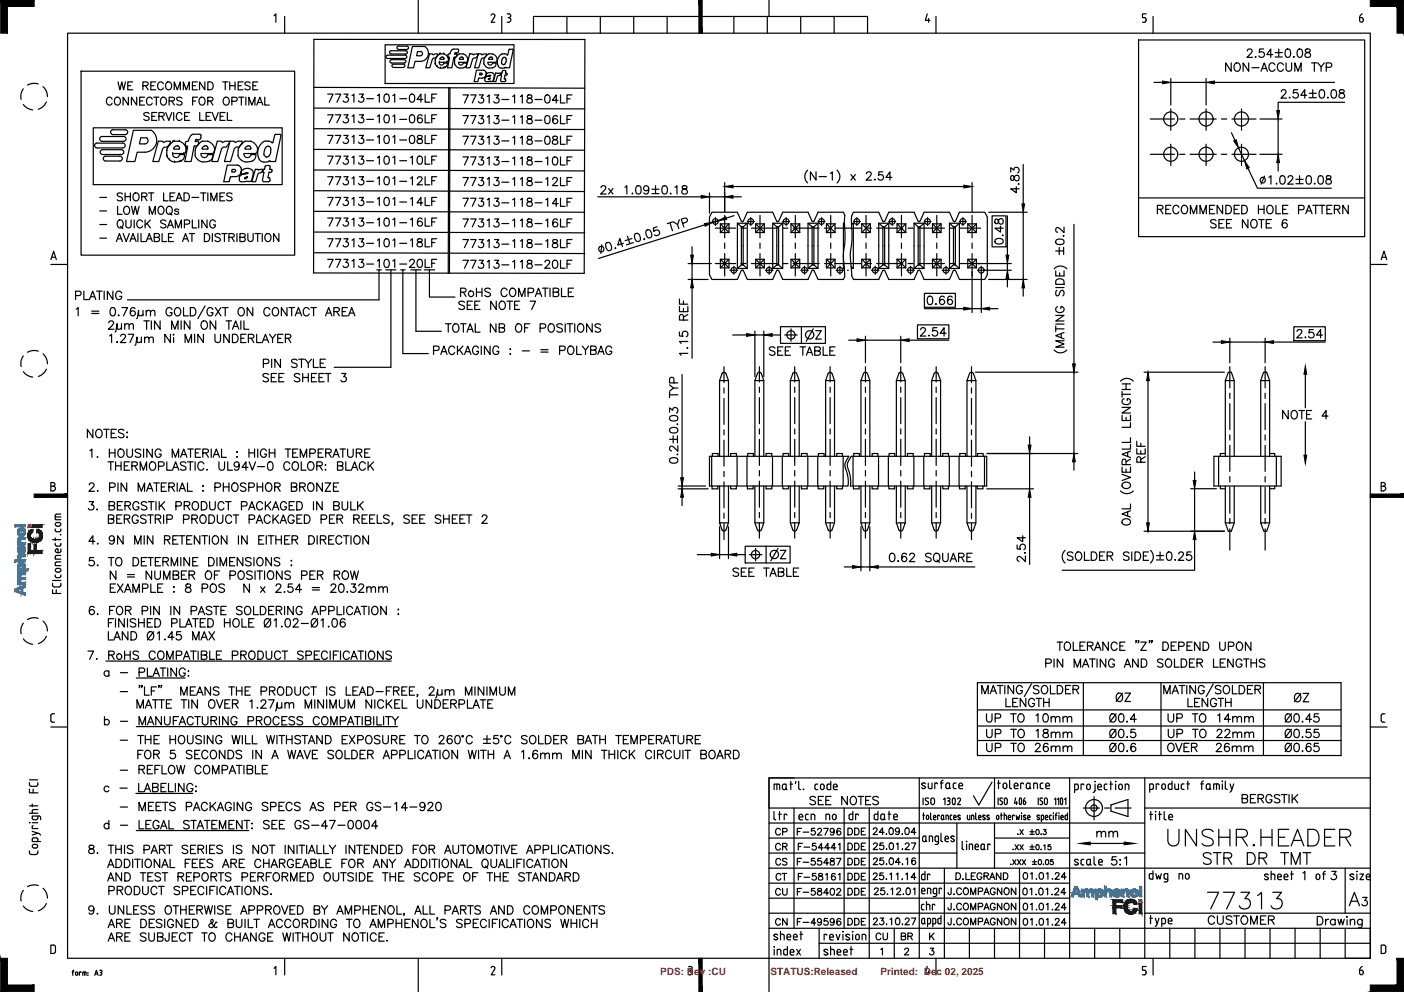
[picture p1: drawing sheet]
<svg xmlns="http://www.w3.org/2000/svg" width="297mm" height="210mm" viewBox="0 0 297 210" stroke-linecap="round" stroke-linejoin="round" font-family="sans-serif">
<defs><g id="words">
<g font-size="2.1" fill="#f00">
<text x="139.7" y="206.4">PDS: Rev :CU</text>
<text x="163" y="206.4">STATUS:Released</text>
<text x="186.3" y="206.4">Printed: Dec 02, 2025</text>
</g>
</g></defs>
<!-- layer: A0_B -->
<path d="M168 164.6h-5.3v6.4M289.9 196.4v6.4h-5.3" fill="none" stroke="#000" stroke-width=".25"/>
<!-- layer: A0_T -->
<g fill="none" stroke="#000" stroke-width=".25">
<path d="M165.1 175.6a.57 .57 0 0 0-.8-.3 .57 .57 0 0 0-.2 .8 .52 .52 0 0 0 .4 .6 .52 .52 0 0 0 .6-.3M165.1 178.8a.52 .52 0 0 0-.6-.4 .52 .52 0 0 0-.4 .6v.3a.52 .52 0 0 0 .4 .6 .52 .52 0 0 0 .6-.4M165.6 176h.8l.1-.3-.1-.3-.8-.1v1.4M165.6 179.1h.8l.1-.4-.3-.3h-.6v1.5M166 179.1l.5 .8M168.7 176h.5M168.9 179.1h.5M169.6 175.3h-.9v1.4M169.8 178.4h-.9v1.5M169.9 176.1h1.2M170.1 179.3h1.2M172.4 175.3h-.7l-.1 .6a.5 .5 0 0 1 .8 0 .5 .5 0 0 1-.1 .7 .5 .5 0 0 1-.7-.2"/>
<path d="M172.5 168.8a.67 .67 0 0 0-.6-.3 .67 .67 0 0 0-.5 .4l.1 .3 .9 .3 .1 .5a.78 .78 0 0 1-1.1 0M172.6 178.4h-.7v.7a.49 .49 0 0 1 .7-.1 .49 .49 0 0 1-.1 .8 .49 .49 0 0 1-.7-.2M173 175.6l.3-.3h.4l.1 .2-.2 .5-.7 .7h1M173.1 169.3h.7M174.1 179.4h-1l.7-1v1.5M174.2 168.5h-1.1v1.8h1.1M174.3 175.3h.9l-.7 1.4M174.7 169.3h.7M175.5 179.4h-1l.7-1v1.5M175.8 168.5h-1.1v1.8h1.1M176.5 175.7a.44 .44 0 0 1-.6 .4 .44 .44 0 0 1-.2-.7 .44 .44 0 0 1 .7 .1l.1 .2a.67 .67 0 0 1-.5 1l-.3-.2M176.8 179.4h-1l.7-1v1.5"/>
<path d="M177.4 178.7l.3-.3v1.5M177.8 175.5v-.2a.47 .47 0 0 0-.7 .2l-.1 .4a.56 .56 0 0 0 .5 .8 .44 .44 0 0 0 .4-.4 .44 .44 0 0 0-.4-.5 .44 .44 0 0 0-.5 .4M179.3 168.5v1.8l-1.2-1.8v1.8M179.4 175.2h.5a.75 .75 0 0 1 .5 .7 .75 .75 0 0 1-.5 .7h-.5zM179.4 178.4h.5a.75 .75 0 0 1 .5 .7 .75 .75 0 0 1-.5 .7h-.5zM180 168.8a.8 .8 0 0 1 1.2 .1 .8 .8 0 0 1-.2 1.1 .8 .8 0 0 1-1.1-.1 .8 .8 0 0 1 .1-1.1zM180.8 175.2h.5a.76 .76 0 0 1 .5 .7 .76 .76 0 0 1-.5 .7h-.5zM180.8 178.4h.5a.76 .76 0 0 1 .5 .7 .76 .76 0 0 1-.5 .7h-.5zM181.5 168.5h1.2M182.1 168.5v1.8M182.2 175.9h.6M182.2 179.1h.6"/>
<path d="M183.1 175.2h-.9v1.4h.9M183.1 178.4h-.9v1.4h.9M183.1 169.3h.7M184.2 168.5h-1.1v1.8h1.1M184.8 175.5l.2-.3h.3l.3 .2-.2 .5-.7 .7h.9M184.8 178.7l.1-.3h.4l.3 .4-.9 1h1M185.8 168.8a.67 .67 0 0 0-.6-.3 .67 .67 0 0 0-.6 .4l.2 .3 .9 .3 .1 .5a.78 .78 0 0 1-1.2 0M186.9 178.4h-.7l-.1 .6a.5 .5 0 0 1 .8-.1 .5 .5 0 0 1-.1 .8 .5 .5 0 0 1-.7-.2M187.1 176.1h-1.1l.7-.9v1.4M187.5 176.5h.1zM187.5 179.7h.1zM188.3 175.3a.44 .44 0 0 1 .6 .1l.1 .4a.61 .61 0 0 1-.5 .8 .9 .9 0 0 1-.2-1.3z"/>
<path d="M188.3 178.4h.2a.72 .72 0 0 1 .6 .7 .72 .72 0 0 1-.6 .7 .88 .88 0 0 1-.2-1.4zM189.6 178.6l.4-.2v1.4M190.3 175.7a.45 .45 0 0 1-.6 .3 .45 .45 0 0 1-.2-.7 .45 .45 0 0 1 .7 .1l.1 .3a.66 .66 0 0 1-.6 .9l-.2-.2M190.8 176.5h.2zM190.9 179.7h.1zM191.5 178.7l.2-.3h.4l.2 .4-.8 1h.9M191.6 175.3a.44 .44 0 0 1 .7 .1l.1 .4a.61 .61 0 0 1-.6 .8 .9 .9 0 0 1-.2-1.3zM192.8 178.4h.9l-.6 1.4M193.8 176.1h-1l.6-.9v1.4M214.3 179.7h.1zM214.8 178.7l.7 1.1M215.4 176.5v.1z"/>
<path d="M215.5 178.7l-.7 1.1M215.8 175.5l.7 1.1M215.8 178.7l.7 1.1M216.5 175.5l-.7 1.1M216.5 178.7l-.7 1.1M217.9 176h.9M217.9 176.5h.9M217.9 179.2h.9M217.9 179.7h.9M218.3 175.5v.9M218.3 178.7v1M219.3 175.6a.52 .52 0 0 1 .6 .4 .52 .52 0 0 1-.4 .6l-.3-.2z"/>
<path d="M219.3 178.8a.52 .52 0 0 1 .6 .4 .52 .52 0 0 1-.4 .6l-.3-.2zM220.2 176.5h.1zM220.2 179.7h.1zM220.8 175.5h.5l-.3 .4a.35 .35 0 0 1 .3 .6 .35 .35 0 0 1-.6-.1M220.8 178.9l.3-.2v1.1M222.3 178.7h-.5l-.1 .5a.37 .37 0 0 1 .6 0 .37 .37 0 0 1-.1 .5 .37 .37 0 0 1-.5-.1M232.1 176.2l.4-.3 .4 .1 .1 1.1M232.1 175.9v1.2M233 176.2l.4-.3 .4 .1 .1 1.1M234.6 176.2l.4-.3 .4 .1 .1 1.1M234.6 175.9v1.2M235.5 176.2l.4-.3 .5 .1v1.1"/>
<path d="M247.1 175.5v2.5a1.19 1.19 0 0 0 1.2 1 1.19 1.19 0 0 0 1.1-1v-2.5M253.1 175.5v3.5l-2.3-3.5v3.5M256.7 176a1.58 1.58 0 0 0-2.4 0 .91 .91 0 0 0 .7 1l1 .3a.87 .87 0 0 1 .6 .7 .87 .87 0 0 1-.3 .9 1.69 1.69 0 0 1-2-.4M257.9 175.5v3.5M257.9 177.2h2.3M260.2 175.5v3.5M261.6 177.2h1.5l.5-.2a.82 .82 0 0 0 0-1.4l-.5-.1h-1.5v3.5M262.7 177.2l1.2 1.8M262.8 169l1-.1 .2-.3-.1-.3-.4-.2h-.7v1.8h.7a.46 .46 0 0 0 .5-.5 .46 .46 0 0 0-.5-.4M264.5 169h.7M265.1 178.9l.2-.2 .1 .2-.1 .1zM265.6 168.1h-1.1v1.8h1.1"/>
<path d="M266.2 169l1-.1 .1-.3-.1-.3-.3-.2h-.7v1.8M266.7 169l.6 .9M266.8 177.2h2.3M266.8 175.5v3.5M269.1 168.5a.65 .65 0 0 0-.7-.4 .65 .65 0 0 0-.6 .7v.4a.64 .64 0 0 0 .7 .7 .64 .64 0 0 0 .6-.7h-.4M269.1 175.5v3.5M270.5 177.2h1.3M270.8 168.4a.65 .65 0 0 0-.7-.3 .65 .65 0 0 0-.5 .4l.2 .3 .8 .3a.39 .39 0 0 1 0 .7 .78 .78 0 0 1-1-.2M271.1 168.1h1.2M271.7 168.1v1.8M272.7 175.5h-2.2v3.5h2.2M272.7 168.1v1.8"/>
<path d="M273.2 179l1.3-3.5 1.4 3.5M273.4 168.1v1.8M273.7 177.8h1.6M273.8 168.9l.8 1M274.6 168.1l-1.2 1.2M276.7 175.5h1.2a1.92 1.92 0 0 1 .8 3l-.3 .4-.5 .1h-1.2zM280.2 177.2h1.4M282.4 175.5h-2.2v3.5h2.2M283.4 177.2h1.6a.87 .87 0 0 0 .8-1.1l-.4-.5-.4-.1h-1.6v3.5M284.6 177.2l1.2 1.8M165.1 188.3a.57 .57 0 0 0-.8-.2 .57 .57 0 0 0-.2 .8 .52 .52 0 0 0 .4 .5 .52 .52 0 0 0 .6-.3M165.1 194.7a.53 .53 0 0 0-.6-.3 .53 .53 0 0 0-.4 .5v.3a.52 .52 0 0 0 .4 .6 .52 .52 0 0 0 .6-.4"/>
<path d="M165.1 182a.51 .51 0 0 0-.6-.4 .51 .51 0 0 0-.4 .6v.3a.51 .51 0 0 0 .4 .5 .51 .51 0 0 0 .6-.3M165.2 185.2a.52 .52 0 0 0-.6-.4 .52 .52 0 0 0-.4 .5v.4a.52 .52 0 0 0 .4 .5 .52 .52 0 0 0 .6-.3M165.5 184.8h.9M165.6 188v1l.4 .4 .3-.1 .2-.3v-1M166 184.8v1.4M166.5 181.8l-.4-.2-.5 .2 .1 .4 .8 .4v.3l-.4 .1-.5-.1M166.5 194.4v1.4l-.9-1.4v1.4M168.7 182.3h.5M168.7 188.7h.5M168.7 195h.5M168.9 185.5h.5M169.6 181.6h-.9v1.4"/>
<path d="M169.6 188h-.9v1.4M169.6 194.3h-.9v1.5M169.8 184.8h-.9v1.4M169.9 188.8h1.2M169.9 182.4h1.2M169.9 195.2h1.2M170.1 185.6h1.2M172.4 181.6h-.7l-.1 .6a.5 .5 0 0 1 .8 0 .5 .5 0 0 1-.1 .8 .5 .5 0 0 1-.7-.2M172.4 188h-.7l-.1 .6a.51 .51 0 0 1 .8 0 .51 .51 0 0 1-.1 .7 .51 .51 0 0 1-.7-.2M172.6 184.8h-.7v.6a.5 .5 0 0 1 .7 0 .5 .5 0 0 1-.1 .7 .5 .5 0 0 1-.7-.1M172.6 195.3h-1l.7-1v1.5M173.1 188.1v.4l.6 .2 .2 .2a.44 .44 0 0 1-.6 .5 .44 .44 0 0 1-.2-.7l.6-.2 .1-.3-.3-.2z"/>
<path d="M173.3 184.9v.4l.6 .2 .2 .3a.48 .48 0 0 1-.5 .4 .48 .48 0 0 1-.5-.4l.2-.3 .7-.3-.1-.3zM173.7 181.6h-.6l-.1 .6a.49 .49 0 0 1 .7 0 .49 .49 0 0 1 0 .8 .49 .49 0 0 1-.8-.2M173.8 194.8a.44 .44 0 0 1-.6 .4 .44 .44 0 0 1-.2-.7 .44 .44 0 0 1 .7 .1l.1 .2a.66 .66 0 0 1-.5 1l-.3-.2M174.7 185.1l.3-.3v1.4M175.1 194.3h-.7l-.1 .7a.5 .5 0 0 1 .8-.1 .5 .5 0 0 1-.1 .8 .5 .5 0 0 1-.7-.2M175.3 182.6h-1l.6-1v1.4M175.3 188.9h-1l.6-.9v1.4M175.8 181.7l-.1 .3 .2 .2a.46 .46 0 0 1 .7 .4 .46 .46 0 0 1-.6 .4l-.3-.1-.1-.3 .2-.3 .6-.2 .1-.3a.49 .49 0 0 0-.7-.1zM175.8 188.1a.47 .47 0 0 1 .7 .2l.1 .3a.62 .62 0 0 1-.6 .8 .93 .93 0 0 1-.2-1.3zM176.5 194.8a.44 .44 0 0 1-.6 .4 .44 .44 0 0 1-.2-.7 .44 .44 0 0 1 .7 .1l.1 .2a.66 .66 0 0 1-.5 1l-.3-.2M176.7 185l-.4-.2a.75 .75 0 0 0-.4 .7 .75 .75 0 0 0 .5 .7 .43 .43 0 0 0 .4-.4 .43 .43 0 0 0-.5-.4 .43 .43 0 0 0-.4 .4M177 181.6h.9l-.7 1.4"/>
<path d="M177 188.3l.3-.3h.3l.2 .3-.2 .4-.6 .7h.9M177.4 185.1l.3-.3v1.4M177.8 194.6v-.2a.44 .44 0 0 0-.7 .2v1a.44 .44 0 0 0 .7 0 .44 .44 0 0 0-.1-.7 .44 .44 0 0 0-.7 .4M179.4 181.6h.5a.73 .73 0 0 1 .5 .7 .73 .73 0 0 1-.5 .7h-.5zM179.4 184.8h.5a.75 .75 0 0 1 .5 .7 .75 .75 0 0 1-.5 .7h-.5zM179.4 188h.5a.75 .75 0 0 1 .5 .7 .75 .75 0 0 1-.5 .7h-.5zM179.4 194.3h.5a.73 .73 0 0 1 .5 .7 .73 .73 0 0 1-.5 .7h-.5zM180.8 181.6h.5a.75 .75 0 0 1 .5 .7 .75 .75 0 0 1-.5 .7h-.5zM180.8 184.8h.5a.76 .76 0 0 1 .5 .7 .76 .76 0 0 1-.5 .7h-.5zM180.8 188h.5a.76 .76 0 0 1 .5 .7 .76 .76 0 0 1-.5 .7h-.5zM180.8 194.3h.5a.75 .75 0 0 1 .5 .7 .75 .75 0 0 1-.5 .7h-.5zM182.2 182.3h.6"/>
<path d="M182.2 185.5h.6M182.2 188.6h.6M182.2 195h.6M183.1 181.6h-.9v1.4h.9M183.1 184.8h-.9v1.4h.9M183.1 188h-.9v1.4h.9M183.1 194.3h-.9v1.4h.9M184.8 185.1l.2-.4 .4 .1 .2 .2-.2 .5-.7 .6h.9M184.8 181.9l.3-.4 .4 .1 .1 .2-.2 .5-.7 .7h1M184.8 194.6l.3-.3h.4l.1 .2-.2 .5-.7 .7h1M185 188.2l.3-.3h.3l.2 .3-.2 .4-.7 .7h1M186.2 194.3h.8l-.5 .5a.47 .47 0 0 1 .4 .7 .47 .47 0 0 1-.8-.1"/>
<path d="M186.3 197.8a.51 .51 0 0 0-.6-.4 .51 .51 0 0 0-.4 .6v.3a.51 .51 0 0 0 .5 .6 .51 .51 0 0 0 .5-.4M186.8 197.4v1.1l.4 .4 .5-.2 .1-1.3M186.9 184.7h-.7l-.1 .6a.5 .5 0 0 1 .8 0 .5 .5 0 0 1-.1 .8 .5 .5 0 0 1-.8-.2M186.9 181.5h-.7l-.1 .6a.5 .5 0 0 1 .8 0 .5 .5 0 0 1-.1 .8 .5 .5 0 0 1-.7-.2M187.1 187.9h-.7v.6a.49 .49 0 0 1 .7 0 .49 .49 0 0 1-.1 .7 .49 .49 0 0 1-.7-.2M187.5 182.9h.1zM187.5 195.6h.1zM187.5 186v.1zM187.7 189.2h.1zM188.3 185l.3-.3v1.4M188.3 181.6a.47 .47 0 0 1 .7 .2v.3a.61 .61 0 0 1-.5 .9 .9 .9 0 0 1-.2-1.4zM188.3 194.5l.3-.2v1.4"/>
<path d="M188.5 188.2l.3-.3v1.4M189.6 185l.4-.3v1.4M189.6 194.3a.47 .47 0 0 1 .7 .2l.1 .4a.62 .62 0 0 1-.5 .8 .93 .93 0 0 1-.3-1.4zM189.7 188.2l.3-.3h.3l.2 .3v.2l-.9 .9h1M190.5 182.5h-1.1l.7-1v1.5M190.7 198.1l.8-.1v-.4l-.8-.2v1.5l.8-.2 .1-.3-.3-.3M190.9 182.9h.1zM190.9 195.6h.1zM190.9 186v.1zM191.1 189.2h.1zM191.5 194.6l.3-.3h.4l.1 .2-.2 .5-.6 .7h.9M191.6 185l.4-.3v1.4"/>
<path d="M191.7 181.8l.3-.3v1.5M191.9 188a.44 .44 0 0 1 .6 .2l.1 .3a.61 .61 0 0 1-.5 .8 .91 .91 0 0 1-.2-1.3zM192.1 198.1l.8-.1 .1-.4-.9-.2v1.5M192.6 198.1l.4 .8M192.8 194.3h.9l-.6 1.4M193.2 188.2l.4-.3v1.4M193.7 181.7l-.1-.1a.47 .47 0 0 0-.7 .2 .68 .68 0 0 0 .4 1.2 .44 .44 0 0 0 .5-.5 .44 .44 0 0 0-.5-.4 .44 .44 0 0 0-.4 .4M193.8 185.7h-1l.6-1v1.4M196.7 197.4v1.5M197 198l.6 .9M197.6 197.4l-.9 1M201.2 187.9v1.3l-.4 .1-.2-.5"/>
<path d="M201.2 191.1v1.3l-.5 .1-.1-.4M201.2 194.3v1.3h-.5l-.1-.4M201.8 189.2h.1zM201.8 192.5h.1zM201.8 195.6h.1zM202.3 184.7h.4a.75 .75 0 0 1 .5 .7 .75 .75 0 0 1-.5 .7h-.4zM203.4 188.2a.51 .51 0 0 0-.6-.3 .51 .51 0 0 0-.4 .5v.4a.51 .51 0 0 0 .4 .5 .51 .51 0 0 0 .6-.3M203.4 191.5a.51 .51 0 0 0-.6-.4 .51 .51 0 0 0-.4 .6v.3a.51 .51 0 0 0 .4 .5 .51 .51 0 0 0 .6-.3M203.4 194.6a.51 .51 0 0 0-.6-.3 .51 .51 0 0 0-.4 .5v.4a.51 .51 0 0 0 .4 .5 .51 .51 0 0 0 .6-.3M203.7 186h.1zM203.9 191.3l.2-.1a.66 .66 0 0 1 .8 .6 .66 .66 0 0 1-.8 .7l-.3-.5zM204.1 188a.66 .66 0 0 1 .8 .6 .66 .66 0 0 1-.8 .6l-.3-.4v-.4z"/>
<path d="M204.1 194.3a.66 .66 0 0 1 .8 .7 .66 .66 0 0 1-.8 .6l-.3-.4v-.4zM204.4 184.7v1.4h.8M205.3 189.3v-1.4l.6 1.4 .5-1.4v1.4M205.3 192.5v-1.4l.6 1.4 .5-1.4v1.4M205.3 195.7v-1.4l.6 1.4 .5-1.4v1.4M205.5 185.4h.5M206.4 184.7h-.9v1.4h.9M207 188.6h.8v-.6l-.8-.1v1.4M207 191.9l.8-.1v-.5l-.8-.2v1.4M207 195h.8l.1-.3-.1-.4h-.8v1.4M207.7 185a.52 .52 0 0 0-.6-.3 .52 .52 0 0 0-.4 .5v.4a.51 .51 0 0 0 .5 .5 .51 .51 0 0 0 .5-.5h-.3M208.2 185.4h.6l.3-.4-.3-.3h-.6v1.4"/>
<path d="M208.2 189.3l.5-1.4 .6 1.4M208.2 192.5l.5-1.4 .6 1.4M208.2 195.7l.5-1.4 .6 1.4M208.4 188.8h.6M208.4 192.1h.6M208.4 195.2h.6M208.6 185.4l.5 .7M209.4 186.1l.5-1.4 .6 1.4M209.6 185.6h.7M210.5 188.2a.51 .51 0 0 0-.6-.3 .51 .51 0 0 0-.4 .5v.4a.5 .5 0 0 0 .5 .5 .5 .5 0 0 0 .5-.5h-.3M210.5 191.5a.51 .51 0 0 0-.6-.4 .51 .51 0 0 0-.4 .6v.3a.5 .5 0 0 0 .5 .5 .5 .5 0 0 0 .5-.5h-.3M210.5 194.6a.51 .51 0 0 0-.6-.3 .51 .51 0 0 0-.4 .5v.4a.5 .5 0 0 0 .5 .5 .5 .5 0 0 0 .5-.5h-.3"/>
<path d="M211.8 184.7v1.4l-1-1.4v1.4M211.9 187.9v1.4l-.9-1.4v1.4M211.9 191.1v1.4l-.9-1.4v1.4M211.9 194.3v1.4l-.9-1.4v1.4M212.3 184.7h.5a.76 .76 0 0 1 .4 .7 .76 .76 0 0 1-.4 .7h-.5zM212.6 188.1l.1-.1a.66 .66 0 0 1 .8 .6 .66 .66 0 0 1-.8 .6l-.3-.4zM212.6 191.3l.1-.1a.66 .66 0 0 1 .8 .6 .66 .66 0 0 1-.8 .7l-.3-.5zM212.7 194.3a.66 .66 0 0 1 .8 .7 .66 .66 0 0 1-.8 .6l-.3-.4v-.4zM213.9 182.9h.1M214.3 181.9l.7 1.1M214.9 187.9v1.4l-.9-1.4v1.4M214.9 191.1v1.4l-.9-1.4v1.4"/>
<path d="M214.9 194.3v1.4l-.9-1.4v1.4M215 181.9l-.7 1.1M215.3 181.9l.7 1.1M216 181.9l-.7 1.1M216.3 181.9l.7 1.1M216.6 188a.44 .44 0 0 1 .7 .2v.3a.62 .62 0 0 1-.4 .8h-.1a.9 .9 0 0 1-.2-1.3zM216.7 184.7h.2a.72 .72 0 0 1 .5 .6 .72 .72 0 0 1-.5 .7 .86 .86 0 0 1-.2-1.3zM216.7 191.2a.47 .47 0 0 1 .6 .2l.1 .3a.61 .61 0 0 1-.5 .8 .89 .89 0 0 1-.2-1.3zM216.7 194.4a.47 .47 0 0 1 .6 .2l.1 .4a.61 .61 0 0 1-.5 .8 .89 .89 0 0 1-.2-1.4zM217 181.9l-.7 1.1M217.9 188.2l.4-.3v1.4M218 184.9l.4-.2v1.3"/>
<path d="M218 191.4l.4-.3v1.4M218 194.6l.4-.3v1.5M218.4 182.3h.9M218.4 182.9h.9M218.8 181.9v.9M219.1 189.3h.2zM219.2 186h.2zM219.2 192.5h.2zM219.2 195.7h.2zM219.8 181.9a.49 .49 0 0 1 .6 .5 .49 .49 0 0 1-.6 .5l-.1-.4zM219.9 188a.44 .44 0 0 1 .7 .2l.1 .3a.62 .62 0 0 1-.4 .8h-.1a.9 .9 0 0 1-.3-1.3zM220 184.7h.2a.72 .72 0 0 1 .6 .6 .72 .72 0 0 1-.6 .7 .86 .86 0 0 1-.2-1.3z"/>
<path d="M220 191.2a.47 .47 0 0 1 .7 .2l.1 .3a.61 .61 0 0 1-.6 .8 .89 .89 0 0 1-.2-1.3zM220 194.4a.47 .47 0 0 1 .7 .2l.1 .4a.61 .61 0 0 1-.6 .8 .89 .89 0 0 1-.2-1.4zM220.7 182.9h.1zM221.3 188.2l.3-.3v1.4M221.3 181.9a.52 .52 0 0 1 .7 .4 .52 .52 0 0 1-.4 .7l-.4-.3zM221.4 184.9l.3-.2v1.3M221.4 191.4l.3-.3v1.4M221.4 194.6l.3-.3v1.5M222.5 189.3h.1zM222.6 186h.1zM222.6 192.5h.1zM222.6 195.7h.1z"/>
<path d="M222.8 181.9h-.5l-.1 .4a.38 .38 0 0 1 .6 .1 .38 .38 0 0 1-.1 .5 .38 .38 0 0 1-.5-.2M223.2 188.3l.1-.3 .4-.1 .3 .5-.9 .9h1M223.3 185l.2-.3h.3l.3 .2-.2 .5-.7 .6h.9M223.3 191.5l.2-.4 .4 .1 .2 .2-.1 .3-.8 .8h.9M223.3 194.7l.2-.4 .4 .1 .2 .2-.2 .5-.7 .7h.9M225.5 188.9h-1l.6-1v1.4M225.6 185.6h-1.1l.7-.9v1.3M225.6 192.1h-1.1l.7-1v1.4M225.6 195.3h-1.1l.7-1v1.5M236.1 181.3h-.8l-.1 .7a.62 .62 0 0 1 1 0 .62 .62 0 0 1-.2 1 .62 .62 0 0 1-.9-.3M236.9 182h.2zM236.9 183h.2z"/>
<path d="M237.9 181.6l.4-.3v1.7M255.5 188.8h2.3l-1.7 3.5M256.2 180.8a.93 .93 0 0 0-.9-.4 .93 .93 0 0 0-.7 .6l.2 .3 1 .4a.59 .59 0 0 1 .4 .5 .59 .59 0 0 1-.2 .6 1.12 1.12 0 0 1-1.4-.3M256.7 180.4h1.6M256.9 194.2a.68 .68 0 0 0-.7-.4 .68 .68 0 0 0-.6 .7 .75 .75 0 0 0 .3 .9 .75 .75 0 0 0 1-.1v-.2M257.5 180.4v2.5M257.6 193.8v1.3a.62 .62 0 0 0 .6 .5 .62 .62 0 0 0 .6-.5v-1.3M258.8 188.8h2.4l-1.7 3.5M258.9 181.6l1.5-.1a.59 .59 0 0 0 0-1l-1.5-.1v2.5M259.8 181.6l.8 1.3M260.6 194a.7 .7 0 0 0-1.2 .2l.2 .3 .9 .3 .1 .5a.83 .83 0 0 1-1.2 0M261 193.8h1.2"/>
<path d="M261.6 193.8v1.8M262.5 188.8h1.9l-1 1.4a1.13 1.13 0 0 1 1.2 1.3 1.13 1.13 0 0 1-1.6 .8l-.5-.1-.3-.5M262.7 194a.82 .82 0 0 1 1.2 .2 .82 .82 0 0 1-.1 1.1 .82 .82 0 0 1-1.2-.1 .82 .82 0 0 1 .1-1.2zM263.9 180.4h.8a1.32 1.32 0 0 1 .9 1.3 1.32 1.32 0 0 1-.9 1.2h-.8zM264.6 195.6v-1.8l.7 1.8 .7-1.8v1.8M266.1 189.5l.8-.7v3.5M266.4 181.6h1a.61 .61 0 0 0 .6-.7l-.2-.4-.4-.1h-1v2.5M266.7 194.6h.7M267.2 181.6l.8 1.3M267.8 193.8h-1.1v1.8h1.1M268.4 194.6h1l.2-.5-.5-.3h-.7v1.8M269 194.6l.6 1"/>
<path d="M269.3 188.8h1.8l-1 1.4a1.13 1.13 0 0 1 1.2 1.3 1.13 1.13 0 0 1-1.5 .8l-.5-.1-.4-.5M271 180.4h1.6M271.8 180.4v2.5M273.2 182.9v-2.5l.9 2.5 1-2.5v2.5M275.6 184.7l.5-.3v1.8M275.7 180.4h1.6M276.5 180.4v2.5M281.8 184.4h.9l-.5 .7a.59 .59 0 0 1 .4 .9 .59 .59 0 0 1-1-.2M186.4 200.9l.3-.3v1.4M191.4 201l.3-.4 .4 .1 .1 .2-.2 .5-.6 .6h.9M196.8 200.6h.7l-.4 .6a.48 .48 0 0 1 .4 .7 .48 .48 0 0 1-.9-.1"/>
</g>
<!-- layer: DIM -->
<g fill="none" stroke="#000" stroke-width=".25">
<path d="M17.2 15.1h45.1v38.9h-45.1zM25 17.3l.4 1.7 .4-1.7 .3 1.7 .5-1.7M27 18.1h.7M28.1 17.3h-1.1v1.7h1.1M30.2 18.1l1-.1 .2-.2-.1-.3-1.1-.2v1.7M30.8 18.1l.6 .9M31.9 18.1h.7M32.9 17.3h-1v1.7h1M34.6 17.7a.62 .62 0 0 0-.8-.4 .62 .62 0 0 0-.5 .7v.4a.62 .62 0 0 0 .5 .6 .62 .62 0 0 0 .8-.4M35.2 17.6a.62 .62 0 0 1 .7-.3 .62 .62 0 0 1 .4 .7v.4a.64 .64 0 0 1-.6 .6 .64 .64 0 0 1-.7-.6zM36.9 19v-1.7l.6 1.7 .6-1.7v1.7M38.8 19v-1.7l.6 1.7 .7-1.7v1.7"/>
<path d="M40.7 18.1h.6M41.7 17.3h-1v1.7h1M43.3 17.3v1.7l-1.1-1.7v1.7M44 17.3h.5a.9 .9 0 0 1 .6 .9 .9 .9 0 0 1-.6 .8h-.5zM47.1 17.3h1.1M47.7 17.3v1.7M48.6 18.1h1.1M48.6 17.3v1.7M49.7 17.3v1.7M50.4 18.1h.6M51.4 17.3h-1v1.7h1M52.9 17.6a.62 .62 0 0 0-.6-.3 .62 .62 0 0 0-.5 .4l.2 .3 .8 .3 .1 .5a.73 .73 0 0 1-1.1 0"/>
<path d="M53.5 18.1h.6M54.5 17.3h-1v1.7h1M66.4 8.3l57.3 .1-.1 49.4h-57.3zM66.4 18.5l57.3 .2M94.9 18.6l-.1 39.2M95.2 18.6l-.1 39.2M244.2 17.4h1.7M247.7 16.6v5.6M247.7 17.4h7.5M255.2 16.6v5.6M256.9 17.4h25.4M260.5 13.3v1.8l-1.2-1.8v1.8"/>
<path d="M261.2 13.6a.64 .64 0 0 1 .8-.3 .64 .64 0 0 1 .4 .7v.4a.67 .67 0 0 1-.7 .7 .67 .67 0 0 1-.6-.7zM263.9 10.8l.3-.4 .6 .1a.55 .55 0 0 1-.1 .8l-.9 .8h1.2M264.2 13.3v1.8l-1.2-1.8v1.8M264.9 14.3h1.5M265.6 12.1h.1zM266.8 15.1l.7-1.8 .6 1.8M267 14.5h.9M267.3 10.4h-.8l-.1 .7a.63 .63 0 0 1 1 0 .63 .63 0 0 1-.2 1 .63 .63 0 0 1-.9-.3M269.3 11.5h-1.3l.8-1.1v1.7M269.7 13.7a.65 .65 0 0 0-.7-.4 .65 .65 0 0 0-.5 .7v.4a.65 .65 0 0 0 .5 .7 .65 .65 0 0 0 .7-.4M269.8 11.1h1.5M269.8 12.1h1.5"/>
<path d="M270.5 10.4v1.5M271.1 19.4l.3-.4 .6 .1a.55 .55 0 0 1-.2 .8l-.8 .9h1.2M271.5 13.7a.65 .65 0 0 0-.7-.4 .65 .65 0 0 0-.6 .7v.4a.65 .65 0 0 0 .6 .7 .65 .65 0 0 0 .7-.4M272.1 13.3v1.3a.6 .6 0 0 0 .6 .5 .6 .6 0 0 0 .6-.5v-1.3M272.1 10.4a.58 .58 0 0 1 .9 .3 .9 .9 0 0 1-.6 1.4 1.14 1.14 0 0 1-.3-1.7zM273.6 12.1h.2zM273.9 15.1v-1.8l.7 1.8 .7-1.8v1.8M274.5 19h-.8l-.1 .7a.62 .62 0 0 1 .9 0 .62 .62 0 0 1-.1 1 .62 .62 0 0 1-.9-.3M274.7 10.4a.56 .56 0 0 1 .8 .3 .9 .9 0 0 1-.6 1.4 1.14 1.14 0 0 1-.2-1.7zM276.3 10.4a.36 .36 0 0 0 .1 .6 .64 .64 0 0 1 .7 .3 .64 .64 0 0 1 0 .8h-.6a.51 .51 0 0 1-.4-.5 .51 .51 0 0 1 .5-.5l.3-.1a.36 .36 0 0 0 .2-.6zM277 19.7h1.5M277.5 13.3h1.1"/>
<path d="M277.7 19v1.5M278.1 13.3v1.8M278.8 13.3l.7 .9v.9M279.3 19.1a.58 .58 0 0 1 .9 .2 .9 .9 0 0 1-.6 1.5 1.14 1.14 0 0 1-.3-1.7zM280.2 13.3l-.7 .9M280.6 14.2h.8a.47 .47 0 0 0 .4-.4 .47 .47 0 0 0-.4-.5h-.8v1.8M281.8 19.1a.58 .58 0 0 1 .9 .2 .9 .9 0 0 1-.6 1.5 1.14 1.14 0 0 1-.3-1.7zM283.4 19.1a.36 .36 0 0 0 .2 .6 .64 .64 0 0 1 .7 .2 .64 .64 0 0 1 0 .8l-.6 .1a.51 .51 0 0 1-.4-.6 .51 .51 0 0 1 .5-.5h.3a.36 .36 0 0 0 .2-.6zM23.7 21a.61 .61 0 0 0-.7-.4 .61 .61 0 0 0-.5 .6v.4a.61 .61 0 0 0 .5 .6 .61 .61 0 0 0 .7-.4M24.3 20.8a.62 .62 0 0 1 .8-.2 .62 .62 0 0 1 .4 .6v.4a.64 .64 0 0 1-.7 .7 .64 .64 0 0 1-.6-.7zM27.2 20.6v1.6l-1.2-1.6v1.6M28.9 20.6v1.6l-1.1-1.6v1.6"/>
<path d="M29.6 21.4h.6M30.6 20.6h-1v1.6h1M31.5 24a.64 .64 0 0 0-1.1 .2l.2 .2 .8 .4 .1 .4a.75 .75 0 0 1-1.1 0M32.1 24.6h.7M32.2 21a.62 .62 0 0 0-.7-.4 .62 .62 0 0 0-.5 .6v.4a.62 .62 0 0 0 .5 .6 .62 .62 0 0 0 .7-.4M32.5 20.6h1.1M33.1 20.6v1.6M33.2 23.8h-1.1v1.7h1.1M33.6 24.6l1-.1 .1-.2v-.3l-1.1-.2v1.7M34.1 20.8a.62 .62 0 0 1 .7-.2 .62 .62 0 0 1 .4 .6v.4a.64 .64 0 0 1-.6 .7 .64 .64 0 0 1-.6-.7zM34.2 24.6l.5 .9M35.1 23.8l.6 1.7 .7-1.7"/>
<path d="M35.8 21.4l1-.1 .1-.2-.1-.4-1-.1v1.6M36.4 21.4l.5 .8M36.8 23.8v1.7M38.5 20.8a.64 .64 0 0 0-1.1 .2l.1 .2 .8 .3a.38 .38 0 0 1 0 .7 .77 .77 0 0 1-.9-.2M38.5 24.2a.62 .62 0 0 0-.7-.4 .62 .62 0 0 0-.5 .6v.4a.62 .62 0 0 0 .5 .7 .62 .62 0 0 0 .7-.4M39.1 24.6h.6M40.1 23.8h-1v1.7h1M40.8 21.4h.6M41.8 20.6h-1v1.6M42.3 20.8a.62 .62 0 0 1 .7-.2 .62 .62 0 0 1 .4 .6v.4a.64 .64 0 0 1-.7 .7 .64 .64 0 0 1-.6-.7zM42.3 23.8v1.7h.9M43.6 24.6h.7"/>
<path d="M43.9 21.4l1-.1 .1-.2v-.4l-1.1-.1v1.6M44.5 21.4l.5 .8M44.7 23.8h-1.1v1.7h1.1M44.9 23.8l.6 1.7 .7-1.7M46.6 24.6h.6M47.4 20.8a.62 .62 0 0 1 .7-.2 .62 .62 0 0 1 .4 .6v.4a.65 .65 0 0 1-.6 .7 .65 .65 0 0 1-.7-.7zM47.6 23.8h-1v1.7h1M48.1 23.8v1.7h1M49.1 21.4h.9l.2-.3-.1-.4-1-.1v1.6M50.5 20.6h1.1M51.1 20.6v1.6M52 20.6v1.6"/>
<path d="M52.6 22.2v-1.6l.7 1.6 .6-1.6v1.6M54.3 22.2l.7-1.6 .6 1.6M54.6 21.7h.8M56 20.6v1.6h1M66.5 22.9l57.2 .1M66.5 27.2l28.7 .1M66.5 31.6l57.2 .2M66.5 36l57.2 .2M95 27.3l28.7 .1M127.2 39.7l.3-.4 .5 .1 .2 .2-.3 .6-.8 .9h1.2M128.8 39.9l.9 1.2M129.7 39.9l-.9 1.2"/>
<path d="M132.2 39.6l.4-.3v1.8M134.7 39.4a.58 .58 0 0 1 .9 .2v.4a.78 .78 0 0 1-.4 1.1h-.2a1.12 1.12 0 0 1-.3-1.7zM137.3 39.9a.55 .55 0 0 1-.8 .5 .55 .55 0 0 1-.2-.9 .55 .55 0 0 1 .9 .1 .93 .93 0 0 1-.6 1.5l-.4-.3M138.7 39.3v1.5M140.3 39.4a.58 .58 0 0 1 .8 .2 .89 .89 0 0 1-.6 1.5 1.12 1.12 0 0 1-.2-1.7zM142.8 39.6l.4-.3v1.8M144.4 39.4a.34 .34 0 0 0 .2 .6 .64 .64 0 0 1 .7 .2 .64 .64 0 0 1 0 .8l-.6 .1a.51 .51 0 0 1-.5-.6 .51 .51 0 0 1 .5-.5h.4a.34 .34 0 0 0 .2-.6zM153.3 38.6v6.2M155.1 39.5h48.8M170.9 36a1.81 1.81 0 0 0 0 2.7M172.6 36.4v1.7l-1.1-1.7v1.7M173.3 37.4h1.5"/>
<path d="M175.7 36.7l.4-.3v1.7M177.1 36a1.81 1.81 0 0 1 0 2.7M180 36.9l1 1.2M181 36.9l-1 1.2M183.3 36.8l.3-.4 .6 .1a.55 .55 0 0 1-.1 .8l-.9 .8h1.2M185 38h.2zM186.8 36.4h-.9v.7a.61 .61 0 0 1 .9 0 .61 .61 0 0 1-.1 .9 .61 .61 0 0 1-.9-.2M188.7 37.5h-1.3l.9-1.1v1.7M205.7 38.6v6.2M213.8 36.4v-.9l.7 .5a.59 .59 0 0 1 1-.4 .59 .59 0 0 1-.2 1M213.9 37.2a.67 .67 0 0 0 .2 1l.4-.3a.64 .64 0 0 1 .3-.7 .64 .64 0 0 1 .7 0l.1 .6a.51 .51 0 0 1-.5 .5 .51 .51 0 0 1-.5-.5l-.1-.4a.36 .36 0 0 0-.6-.2zM215 39.5v1.3l-1.2-.8h1.8"/>
<path d="M215.5 38.9v.1zM216.5 34.8v8.4M260.5 28.1l.8 1.6M262 31.3l1.3 2.7M264 35.6l2 4.2h15.7M266.6 32.7h4.6M266.6 25.2h4.6M267.5 37.3l-.7 1.7M268.5 37.5l.4-.3v1.8M270 38.9h.2zM270.4 25.2v7.5M270.4 34.4v1.8"/>
<path d="M271 37.3a.58 .58 0 0 1 .8 .2 .9 .9 0 0 1-.6 1.5 1.18 1.18 0 0 1-.2-1.7zM272.5 37.6l.3-.4 .6 .2a.55 .55 0 0 1-.1 .7l-.9 .9h1.2M272.8 20.7h.1zM274.2 37.9h1.5M274.2 38.9h1.5M274.9 37.2v1.5M276.5 20.2h-1.3l.8-1.2v1.8M276.5 37.3a.58 .58 0 0 1 .9 .2l.1 .4a.78 .78 0 0 1-.5 1.1h-.2a1.14 1.14 0 0 1-.3-1.7zM277 20.7h1.5M278.1 38.9h.1zM279.1 37.3a.58 .58 0 0 1 .8 .2 .9 .9 0 0 1-.6 1.5 1.14 1.14 0 0 1-.2-1.7zM280.7 37.3a.37 .37 0 0 0 .1 .6 .64 .64 0 0 1 .7 .2 .64 .64 0 0 1 0 .8l-.6 .1a.51 .51 0 0 1-.4-.6 .51 .51 0 0 1 .5-.5h.3a.36 .36 0 0 0 .2-.6z"/>
<path d="M280.8 20.7h.2zM284.5 21.6h-14.1v1.8M21.1 41.8h1.4M21.1 44.6h1.4M21.1 47.5h1.4M21.1 50.4h1.4M24.6 51.1l.7-1.7 .6 1.7M24.9 43.7v1.7h.9M24.9 50.5h.8M24.9 46.8l.2-.2a.8 .8 0 0 1 1 .4 .8 .8 0 0 1-.2 1l-.2 .1a.8 .8 0 0 1-.9-.3 .8 .8 0 0 1 .1-1zM25.5 47.9l.5 .5M25.9 41.1a.64 .64 0 0 0-1.1 .1l.1 .3 .8 .3 .2 .5a.75 .75 0 0 1-1.1 0"/>
<path d="M26.1 49.4l.6 1.7 .7-1.7M26.3 43.9a.77 .77 0 0 1 1.1 .1 .77 .77 0 0 1-.1 1.1 .77 .77 0 0 1-1.1-.1 .77 .77 0 0 1 .1-1.1zM26.5 40.8v1.7M26.5 41.6h1.1M26.6 46.5v1.2a.55 .55 0 0 0 .6 .5 .55 .55 0 0 0 .5-.5v-1.2M27.5 51.1l.6-1.7 .7 1.7M27.6 40.8v1.7M27.7 50.5h.8M27.8 43.7l.4 1.7 .4-1.7 .4 1.7 .4-1.7M28.4 46.5v1.7M28.5 40.9a.79 .79 0 0 1 1 .7 .79 .79 0 0 1-1 .8l-.4-.5v-.4zM29.2 49.4v1.7"/>
<path d="M29.8 49.4v1.7h1M30 41.6l.9-.1 .2-.2-.1-.3-1-.2v1.7M30.1 46.9a.62 .62 0 0 0-.7-.4 .62 .62 0 0 0-.5 .7v.4a.62 .62 0 0 0 .5 .6 .62 .62 0 0 0 .7-.4M30.6 41.6l.5 .9M30.7 46.5v1.7M30.9 51.1l.7-1.7 .6 1.7M31.1 47.3l.7 .9M31.2 50.5h.8M31.4 40.8h1.1M31.6 45.4v-1.7l.6 1.7 .7-1.7v1.7M31.8 46.5l-1.1 1.2M32 40.8v1.7"/>
<path d="M32.6 50.2l1-.1 .1-.2v-.3l-.4-.2h-.7v1.7h.7a.45 .45 0 0 0 .5-.4 .45 .45 0 0 0-.5-.5M33.6 43.9a.76 .76 0 0 1 1 .1 .76 .76 0 0 1-.1 1.1 .68 .68 0 0 1-.9 .1 .68 .68 0 0 1-.2-.9zM34.3 49.4v1.7h.9M34.6 40.8v1.7h1M35.1 46.8a.63 .63 0 0 0-.6-.3 .63 .63 0 0 0-.5 .4l.1 .3 .9 .4 .1 .4a.71 .71 0 0 1-1.1 0M35.4 48.2l.7-1.7 .6 1.7M35.5 43.7a.84 .84 0 0 1 1 .6 .84 .84 0 0 1-.5 1.1 .88 .88 0 0 1-.9-.7 .88 .88 0 0 1 .4-1zM35.7 47.7h.8M35.7 50.2h.6M35.9 45l.5 .5M36 41.6h.6M36.7 49.4h-1v1.7h1"/>
<path d="M37 40.8h-1v1.7h1M37.1 48.2v-1.7l.6 1.7 .7-1.7v1.7M37.3 42.5l.6-1.7 .6 1.7M37.5 41.9h.8M37.8 44.5a.51 .51 0 0 0-.9 0l.1 .1 .7 .3 .1 .2a.49 .49 0 0 1-.4 .3 .49 .49 0 0 1-.5-.3M38.6 51.1l.7-1.7 .6 1.7M38.8 50.5h.9M38.9 40.8h.6a.9 .9 0 0 1 .6 .9 .9 .9 0 0 1-.6 .8h-.6zM39 47.4h.7a.45 .45 0 0 0 .5-.4 .45 .45 0 0 0-.5-.5h-.7v1.7M40.1 49.4h1.1M40.6 41.8h1.4M40.6 49.4v1.7"/>
<path d="M40.7 46.5v1.7h.9M42 46.5v1.7M42.4 40.8h1.2M43 40.8v1.7M43.3 49.4h.5a.9 .9 0 0 1 .6 .9 .9 .9 0 0 1-.6 .8h-.5zM43.8 46.5v1.7l-1.1-1.7v1.7M44 40.8v1.7M44.6 42.5v-1.7l.6 1.7 .7-1.7v1.7M44.9 49.4v1.7M45.6 46.9a.61 .61 0 0 0-.7-.4 .61 .61 0 0 0-.5 .7v.4a.6 .6 0 0 0 .6 .6 .6 .6 0 0 0 .6-.6h-.4M46.5 41.6h.7M46.6 49.7a.63 .63 0 0 0-.6-.3 .63 .63 0 0 0-.5 .4l.1 .3 .9 .4 .1 .4a.71 .71 0 0 1-1.1 0"/>
<path d="M46.9 49.4h1.2M47.5 49.4v1.7M47.6 40.8h-1.1v1.7h1.1M48.4 50.2l1-.1 .2-.2-.1-.3-.3-.2h-.8v1.7M49 50.2l.6 .9M49.1 41.1a.64 .64 0 0 0-1.1 .1l.1 .3 .8 .3 .2 .5a.75 .75 0 0 1-1.1 0M50.1 49.4v1.7M50.8 50.2l.9-.1 .2-.2-.1-.3-.3-.2h-.7v1.7h.7a.45 .45 0 0 0 .4-.4 .45 .45 0 0 0-.4-.5M52.4 49.4v1.2a.57 .57 0 0 0 .6 .5 .57 .57 0 0 0 .6-.5v-1.2M54 49.4h1.1M54.5 49.4v1.7M55.5 49.4v1.7"/>
<path d="M56.4 49.5a.84 .84 0 0 1 1 .6 .84 .84 0 0 1-.6 1 .88 .88 0 0 1-.8-.6 .88 .88 0 0 1 .4-1zM59 49.4v1.7l-1.1-1.7v1.7M66.5 40.4h28.7M66.5 44.7l57.2 .2M66.5 49.1l28.7 .1M66.5 53.5l28.7 .1M79.7 57.1h1M80.2 57.1v6.4h-53.2M81.6 57.1h2.2M82.7 57.1v20.6h-12M84.8 57.1h.9M85.2 57.1v17.7h5.4"/>
<path d="M86.9 57.1h2.2M88 57.1v13h5.4M89.8 57.1h2.2M90.9 57.1v5.8h5.4M95 40.4l28.7 .1M95 49.2l28.7 .1M95 53.6l28.7 .1M126.5 41.6h21.8M127.3 51.8l-.2 1.8M128.2 51.5a.58 .58 0 0 1 .9 0 .84 .84 0 0 1 .3 .9 .84 .84 0 0 1-.7 .6 1.38 1.38 0 0 1-.5-1.5zM130.2 52.5v.1zM131.9 51.5l-1.2 .4 .4-1.4 .6 1.7"/>
<path d="M132.7 50l.5 1.4M133.7 50.5l-1.4 .4M133.7 41h.2zM134 51.3l-1.5 .5M134.3 49.6a.61 .61 0 0 1 .9 0 .84 .84 0 0 1 .3 .9 .84 .84 0 0 1-.7 .6 1.4 1.4 0 0 1-.5-1.5zM136.3 50.5v.2zM136.7 48.8a.58 .58 0 0 1 .9 0 .9 .9 0 0 1-.2 1.5 1.14 1.14 0 0 1-.7-1.5zM137.9 40h1.5M137.9 41h1.5M139 48l-.8 .3 .2 .7a.62 .62 0 0 1 .8-.3 .62 .62 0 0 1 .2 .9 .62 .62 0 0 1-.9 .1M141.7 47.1l.6 1.7M141.8 41h.2z"/>
<path d="M142.3 47l-1.1 .3M142.5 46.9l.8 .6 .3 .9M143.7 46.5l-.4 1M144.4 47.3l.7-.3a.46 .46 0 0 0 .3-.4 .46 .46 0 0 0-.3-.4l-1 .2 .6 1.7M145.6 59.1h4.2M145.6 55.8h4.9M146.4 52.2v1.8M146.4 55.8v3.3M149.1 47.6l-22.5 7.1M150.1 41.6h3.2M150.1 40.8v4.3M151.9 46.7l-1.1 .3"/>
<path d="M152.4 54.9l1.8 1.8M152.4 47.4l1.8 1.8M154.2 54.9l-1.8 1.8M154.2 47.4l-1.8 1.8M155.1 41.6h1.8M155.3 45.6l-1.7 .6M159.9 54.9l1.8 1.8M159.9 47.4l1.8 1.8M161.7 54.9l-1.8 1.8M161.7 47.4l-1.8 1.8M167.4 54.9l1.8 1.8M167.4 47.4l1.8 1.8"/>
<path d="M169.2 47.4l-1.8 1.8M169.2 54.9l-1.8 1.8M174.8 54.9l1.9 1.8M174.8 47.4l1.9 1.8M176.7 54.9l-1.9 1.8M176.7 47.4l-1.9 1.8M182.3 54.9l1.8 1.8M182.3 47.4l1.8 1.8M184.1 54.9l-1.8 1.8M184.1 47.4l-1.8 1.8M189.8 54.9l1.8 1.8M189.8 47.4l1.8 1.8"/>
<path d="M191.6 54.9l-1.8 1.8M191.6 47.4l-1.8 1.8M197.3 54.9l1.8 1.8M197.3 47.4l1.8 1.8M199.1 54.9l-1.8 1.8M199.1 47.4l-1.8 1.8M204.8 54.9l1.8 1.8M204.8 47.4l1.8 1.8M205.7 57.5v8.6M206.5 55.8h7.5M206.6 54.9l-1.8 1.8M206.6 47.4l-1.8 1.8"/>
<path d="M207.6 58v8.1M208.4 57.2h5.6M209.2 44.9h8.1M209.2 59.1h8.1M209.9 45.7h2.9v6.5h-2.9zM210.6 50.7a1.11 1.11 0 0 1 1.6 .3v.1a1 1 0 0 1-1.7 0zM210.6 46.4a.56 .56 0 0 0 .3 .9l.3-.2a.62 .62 0 0 1 .2-.7 .62 .62 0 0 1 .8 0v.6a.5 .5 0 0 1-.5 .5 .5 .5 0 0 1-.4-.6l-.1-.3a.36 .36 0 0 0-.6-.2zM211.7 47.9v1.2l-1.2-.8h1.7M212.2 49.7v.2zM213.1 45.7v8.3M213.1 55.8v1.4M213.1 58.9v1.8"/>
<path d="M216.5 44.9v14.2M223 56.9a1.8 1.8 0 0 1 2.7 0M223.4 57.3v1.1h1.7v-1.1M223.4 53.1h1.5M223.4 59.3a.99 .99 0 0 1 1.7 .3v.6h-1.7zM223.4 50.8a1.14 1.14 0 0 1 1.7 .3v.2a1.18 1.18 0 0 1-1.7 .2zM224.1 52.3v1.6M224.2 57.7v.7M225 49.8v.2zM225 52.3v1.6M225.1 48.1v1.1l-.8-.8a.53 .53 0 0 0-.9-.1v.7l.4 .1M227.2 47.5v29.5"/>
<path d="M16 62.5h.7a.47 .47 0 0 0 .5-.4 .47 .47 0 0 0-.5-.5h-.7v1.8M16.1 65.4l.4-.3v1.7M17.7 61.6v1.8h1.1M18.9 63.4l.7-1.8 .7 1.8M19.2 62.8h.8M19.4 65.8h1.5M19.4 66.3h1.5M20.4 61.6h1.2M21 61.6v1.8M22 61.6v1.8M23 68.3l.4-.4 .5 .2a.55 .55 0 0 1-.1 .7l-.9 .9h1.2M23.2 71.1l.4-.4v1.8"/>
<path d="M23.5 65.2a.55 .55 0 0 1 .8 .2 .89 .89 0 0 1-.5 1.4 1.11 1.11 0 0 1-.3-1.6zM23.9 61.6v1.8l-1.2-1.8v1.8M24.7 72.4h.2zM25 66.8h.2zM25.5 71.2l.4-.5 .6 .2a.55 .55 0 0 1-.2 .8l-.9 .8h1.2M25.7 69.3l-.4 .4-.4-.1-.1-1.1-.3 1.6-.2 .2M25.7 68.5v1.2M25.7 62a.65 .65 0 0 0-.7-.4 .65 .65 0 0 0-.5 .7v.4a.64 .64 0 0 0 .6 .7 .64 .64 0 0 0 .6-.7h-.4M25.8 65.1h1.2l-.9 1.7M26.4 68.8l.4-.3 .4 .1 .1 1.1M26.4 68.5v1.2M27.1 70.7h1.2l-.8 1.8"/>
<path d="M27.3 68.8l.4-.3 .4 .1 .1 1.1M28.6 65.3a.49 .49 0 0 0-.5-.2 .49 .49 0 0 0-.4 .3 1.04 1.04 0 0 0 .4 1.4 .54 .54 0 0 0 .5-.4 .54 .54 0 0 0-.4-.6 .54 .54 0 0 0-.6 .4M29.9 72.2l-.4 .3-.4-.1-.1-1.1-.3 1.6-.1 .2M29.9 71.3v1.2M30.3 66.5l-.5 .3h-.4l-.1-1.1-.2 1.6-.2 .1M30.3 65.7v1.1M30.4 67.9h1.2M30.6 71.7l.4-.4 .4 .1 .1 1.1M30.6 71.3v1.2M30.9 66l.4-.3 .5 .1v1M30.9 65.7v1.1M31 67.9v1.8"/>
<path d="M31.5 71.7l.4-.4 .4 .1 .1 1.1M31.8 66l.5-.3 .4 .1 .1 1M32 67.9v1.8M33.9 67.9v1.8l-1.2-1.8v1.8M36.1 70.7v1.8l-1.2-1.8v1.8M36.3 69.7v-1.8l.7 1.8 .7-1.8v1.8M36.4 65.5a.65 .65 0 0 0-.8-.4 .65 .65 0 0 0-.5 .7 .71 .71 0 0 0 .3 .9 .71 .71 0 0 0 1-.3v-.2h-.4M36.7 70.7v.2zM36.7 71.4v1.1M37.1 65.3a.8 .8 0 0 1 1.1 .2 .8 .8 0 0 1-.1 1.1 .8 .8 0 0 1-1.2-.1 .8 .8 0 0 1 .2-1.2zM38.3 67.9v1.8M38.8 65.1v1.7h1"/>
<path d="M39.2 72.5v-1.8l.6 1.8 .7-1.8v1.8M40.2 67.9v1.8l-1.2-1.8v1.8M40.3 65.1h.6a.95 .95 0 0 1 .6 .9 .95 .95 0 0 1-.6 .8h-.6zM41.2 70.7v1.8M42.7 68.1a.66 .66 0 0 1 .8-.2 .66 .66 0 0 1 .4 .7v.4a.68 .68 0 0 1-.7 .7 .68 .68 0 0 1-.7-.7zM43 70.7v1.8l-1.1-1.8v1.8M43.4 64.7l-1.5 2.7M45 65.5a.64 .64 0 0 0-.7-.4 .64 .64 0 0 0-.5 .7 .72 .72 0 0 0 .2 .9 .72 .72 0 0 0 1-.1v-.4h-.4M45.5 70.7v1.3a.6 .6 0 0 0 .6 .5 .6 .6 0 0 0 .6-.5v-1.3M45.6 65.1l1.1 1.7M45.6 67.9v1.8l-1.1-1.8v1.8M46.7 65.1l-1.1 1.7"/>
<path d="M47.1 65.1h1.1M47.7 65.1v1.7M47.8 67.9h1.2M48.4 67.9v1.8M48.5 70.7v1.8l-1.2-1.8v1.8M49.2 69.7l.7-1.8 .6 1.8M49.2 70.7h.6a.94 .94 0 0 1 .6 .9 .94 .94 0 0 1-.6 .9h-.6zM49.4 69.1h.9M50.7 65.2a.87 .87 0 0 1 1 .6 .87 .87 0 0 1-.5 1 .92 .92 0 0 1-.9-.6 .92 .92 0 0 1 .4-1zM51 67.9v1.8M51 71.6h.6M51.6 67.9v1.8h1"/>
<path d="M52 70.7h-1v1.8h1M52.5 71.6l1.1-.1 .1-.3-.1-.3-.3-.2h-.8v1.8M53.1 71.6l.6 .9M53.5 65.1v1.7l-1.2-1.7v1.7M54.3 70.7v1.8h1M55.5 72.5l.7-1.8 .6 1.8M55.7 76.9h.8a.47 .47 0 0 0 .4-.4 .47 .47 0 0 0-.4-.5h-.8v1.8M55.7 71.9h.9M56.8 79.3a.65 .65 0 0 0-.6-.3 .65 .65 0 0 0-.6 .5l.2 .2 .8 .3a.39 .39 0 0 1 0 .7 .8 .8 0 0 1-1-.2M57 70.7l.7 .9v.9M57.1 65.5a.65 .65 0 0 0-.8-.4 .65 .65 0 0 0-.5 .7 .71 .71 0 0 0 .3 .9 .71 .71 0 0 0 1-.3M57.4 79.9h.7"/>
<path d="M57.5 76v1.8M57.9 65.2a.87 .87 0 0 1 1.1 .6 .87 .87 0 0 1-.6 1 .92 .92 0 0 1-.8-.6 .92 .92 0 0 1 .3-1zM58.3 70.7l-.6 .9M58.5 79h-1.1v1.8h1.1M58.8 71.6h.6M59 79.9h.7M59.3 76v1.8l-1.1-1.8v1.8M59.9 70.7h-1.1v1.8h1.1M60.1 79h-1.1v1.8h1.1M60.4 71.6l1-.1 .1-.3v-.3l-.4-.2h-.7v1.8M60.7 65.1v1.7l-1.2-1.7v1.7M60.9 71.6l.6 .9"/>
<path d="M61.1 65.1h1.2M61.7 65.1v1.7M62.5 66.8l.6-1.7 .7 1.7M62.7 66.2h.9M62.9 76.3a.65 .65 0 0 0-.7-.3 .65 .65 0 0 0-.5 .4l.2 .3 .8 .3 .2 .5a.75 .75 0 0 1-1.2 0M63.2 76h1.2M63.4 79.3a.65 .65 0 0 0-.6-.3 .65 .65 0 0 0-.5 .5l.1 .2 .9 .3a.39 .39 0 0 1 0 .7 .8 .8 0 0 1-1-.2M63.8 76v1.8M64 79v1.8M64 79.9h1.2M64.5 76l.7 .8v1M65.2 79v1.8"/>
<path d="M65.4 65.5a.64 .64 0 0 0-.7-.4 .64 .64 0 0 0-.5 .7 .72 .72 0 0 0 .2 .9 .72 .72 0 0 0 .9-.1l.1-.2M65.8 65.1h1.1M65.9 76l-.7 .8M65.9 79.9h.7M66.3 76v1.8h1M66.3 65.1v1.7M67 79h-1.1v1.8h1.1M67.5 79.9h.7M67.7 76.8h.7M68.6 79h-1.1v1.8h1.1M68.8 76h-1.1v1.8h1.1M68.8 79h1.2"/>
<path d="M68.9 66.8l.6-1.7 .7 1.7M69.1 66.2h.9M69.4 79v1.8M70.6 65.9l1-.1 .2-.2-.1-.4-.3-.1h-.8v1.7M71.2 65.9l.6 .9M72.3 79h.9l-.5 .7a.58 .58 0 0 1 .4 .9 .58 .58 0 0 1-1-.2M72.4 65.9h.7M73.5 65.1h-1.1v1.7h1.1M73.8 66.8l.6-1.7 .7 1.7M74 66.2h.8M91.7 74.2h.8a.47 .47 0 0 0 .4-.5 .47 .47 0 0 0-.4-.5h-.8v1.8M93.2 75l.7-1.8 .7 1.8"/>
<path d="M93.5 74.4h.8M94.2 68.5h1.2M94.8 68.5v1.8M95.9 68.8a.64 .64 0 0 1 .8-.3 .64 .64 0 0 1 .4 .7v.4a.67 .67 0 0 1-.7 .7 .67 .67 0 0 1-.6-.7zM96.2 73.7a.65 .65 0 0 0-.8-.5 .65 .65 0 0 0-.5 .7v.4a.65 .65 0 0 0 .5 .7 .65 .65 0 0 0 .8-.4M96.8 73.2v1.8M97.2 74l.7 1M97.4 61.8l1-.1 .2-.2-.1-.4-.3-.1h-.8v1.8M97.4 68.5h1.2M97.9 73.2l-1.1 1.2M98 68.5v1.8M98 61.8l.6 1"/>
<path d="M98.3 64a.67 .67 0 0 0-.7-.3 .67 .67 0 0 0-.5 .4l.1 .3 .9 .3 .2 .5a.78 .78 0 0 1-1.2 0M98.3 75l.7-1.8 .6 1.8M98.5 74.4h.9M98.8 70.3l.7-1.8 .6 1.8M98.9 64.6h.6M99 69.7h.9M99.9 63.7h-1v1.8h1M100.4 64.6h.7M100.5 68.5v1.8h1.1M100.8 61v1.8M100.8 61.8h1.2M101.2 73.7a.64 .64 0 0 0-.7-.5 .64 .64 0 0 0-.5 .7v.4a.63 .63 0 0 0 .6 .7 .63 .63 0 0 0 .6-.7h-.4"/>
<path d="M101.5 63.7h-1.1v1.8h1.1M101.8 73.2v1.8M102 61v1.8M103.7 73.2v1.8l-1.2-1.8v1.8M103.7 61.2a.67 .67 0 0 0-.6-.3 .67 .67 0 0 0-.5 .5l.1 .3 .9 .3 .1 .5a.78 .78 0 0 1-1.1 0M104.9 68.5v1.8l-1.2-1.8v1.8M105 63.7v1.8l-1.2-1.8v1.8M105.5 73.7a.64 .64 0 0 0-.7-.5 .64 .64 0 0 0-.5 .7v.4a.63 .63 0 0 0 .6 .7 .63 .63 0 0 0 .6-.7h-.4M105.6 69.4l1-.1 .2-.3-.1-.3-.4-.2h-.7v1.8h.7a.47 .47 0 0 0 .5-.5 .47 .47 0 0 0-.5-.4M105.8 64a.8 .8 0 0 1 1.1 .1 .8 .8 0 0 1-.1 1.1 .8 .8 0 0 1-1.2-.1 .8 .8 0 0 1 .2-1.1zM107.3 63.7h1.1M107.3 61.4a.65 .65 0 0 0-.8-.4 .65 .65 0 0 0-.5 .7v.4a.65 .65 0 0 0 .5 .7 .65 .65 0 0 0 .8-.5"/>
<path d="M107.9 63.7v1.8M108 61.2a.64 .64 0 0 1 .7-.2 .64 .64 0 0 1 .4 .7v.4a.67 .67 0 0 1-.6 .7 .67 .67 0 0 1-.7-.7zM108 73.8v.2zM108 74.8v.2zM108.9 64.6h.6M109.2 68.8a.64 .64 0 0 1 .8-.3 .64 .64 0 0 1 .4 .7v.4a.67 .67 0 0 1-.7 .7 .67 .67 0 0 1-.6-.7zM109.7 62.8v-1.8l.7 1.8 .7-1.8v1.8M109.9 63.7h-1v1.8h1M110.5 74.2h1.5M111 69.4h.7M111.7 61.9h.8a.47 .47 0 0 0 .4-.5 .47 .47 0 0 0-.4-.4h-.8v1.8M112.1 68.5h-1.1v1.8"/>
<path d="M112.1 63.7h1.2l-.8 1.8M113.2 62.8l.7-1.8 .7 1.8M113.5 62.2h.8M114.3 69.4h.7a.47 .47 0 0 0 .5-.4 .47 .47 0 0 0-.5-.5h-.7v1.8M114.4 74h1.6M114.4 74.5h1.6M114.8 61h1.1M115.3 61v1.8M116.1 68.8l.2-.2a.88 .88 0 0 1 1 .6 .88 .88 0 0 1-.5 1.1 .92 .92 0 0 1-.8-.6 .92 .92 0 0 1 .1-.9zM116.4 61v1.8M117 61.8l1.1-.1 .1-.2-.1-.4-.3-.1h-.8v1.8h.8a.47 .47 0 0 0 .4-.5 .47 .47 0 0 0-.4-.5M118.4 74.2h.8a.47 .47 0 0 0 .4-.5 .47 .47 0 0 0-.4-.5h-.8v1.8"/>
<path d="M118.8 61v1.8h1M119 68.8a.67 .67 0 0 0-.7-.3 .67 .67 0 0 0-.5 .4l.2 .3 .8 .3 .2 .5a.78 .78 0 0 1-1.2 0M119.6 68.5v1.8M120 68.5h1.2M120.2 61.8h.7M120.3 73.5a.64 .64 0 0 1 .7-.3 .64 .64 0 0 1 .4 .7v.4a.67 .67 0 0 1-.6 .7 .67 .67 0 0 1-.7-.7zM120.6 68.5v1.8M121.3 61h-1.1v1.8h1.1M121.6 68.5v1.8M122 73.2v1.8h1M122.4 68.8a.64 .64 0 0 1 .7-.3 .64 .64 0 0 1 .4 .7v.4a.67 .67 0 0 1-.7 .7 .67 .67 0 0 1-.6-.7zM123.2 73.2l.7 .9v.9"/>
<path d="M124.5 73.2l-.6 .9M125 74.1l1-.1 .1-.3v-.3l-.4-.2h-.7v1.8h.7a.47 .47 0 0 0 .5-.5 .47 .47 0 0 0-.5-.4M125.3 68.5v1.8l-1.2-1.8v1.8M126.5 75l.7-1.8 .6 1.8M126.7 74.4h.9M127 68.8a.65 .65 0 0 0-.6-.3 .65 .65 0 0 0-.5 .4l.2 .3 .8 .3 .1 .5a.76 .76 0 0 1-1.1 0M129.4 73.7a.65 .65 0 0 0-.7-.5 .65 .65 0 0 0-.5 .7v.4a.64 .64 0 0 0 .6 .7 .64 .64 0 0 0 .6-.7h-.4M143.7 70.2v.9l.8 .1a.62 .62 0 0 1 0-1 .62 .62 0 0 1 .9 .1 .62 .62 0 0 1-.2 .9M143.7 64.8v1.1h1.8v-1.1M143.7 63.3v1.1h1.8M144.3 79.2v21.9M144.6 67.7l-.1-1-.2-.2-.4 .1-.2 .4v.7h1.8"/>
<path d="M144.6 63.7v.7M144.6 65.3v.6M145.4 73.5v.2zM145.5 74.8h-1.8l.4 .4M145.5 72.3h-1.8l.4 .4M145.5 66.5l-.9 .6M146.4 60.9v14.9M155 70.9h3M159.7 70.9h1.9M159.7 70.1v9.6M161.6 70.1v9.6M163.4 70.9h1.7"/>
<path d="M164 73.7a.67 .67 0 0 0-.7-.3 .67 .67 0 0 0-.5 .4l.1 .3 .9 .3 .2 .5a.78 .78 0 0 1-1.2 0M164.5 74.2h.7M165.1 69.1h9.5v3.6h-9.5zM165.6 73.4h-1.1v1.8h1.1M166 70.9h2.7M166.1 74.2h.7M167.2 73.4h-1.1v1.8h1.1M167.4 69.6v2.6M169.3 73.4h1.1M169.6 69.1v3.6M169.8 73.4v1.8M170.6 75.2l.7-1.8 .6 1.8"/>
<path d="M170.9 74.6h.8M172.1 69.6l-1.5 2.6M172.4 74.2h1l.2-.3-.1-.3-.4-.2h-.7v1.8h.7a.47 .47 0 0 0 .5-.5 .47 .47 0 0 0-.5-.5M172.6 70h1.2l-1.2 1.7h1.2M174.1 73.4v1.8h1M175.6 74.2h.6M176.7 73.4h-1.1v1.8h1.1M179.6 72h1.7M183.1 71.2v5.6M183.1 72h7.5M190.6 71.2v5.6M192.3 72h8.5"/>
<path d="M194.1 68.7h6.7v3h-6.7zM194.8 69.8l.3-.5 .6 .2a.55 .55 0 0 1-.2 .8l-.8 .8h1.2M195.6 62.1h6.5v2.9h-6.5zM195.6 65.3h8.3M196.4 62.8a.58 .58 0 0 1 .9 .2 .9 .9 0 0 1-.6 1.4 1.14 1.14 0 0 1-.3-1.6zM196.5 71h.1zM197.9 64.4h.2zM198.2 69.3h-.8l-.1 .8a.63 .63 0 0 1 1 0 .63 .63 0 0 1-.2 .9 .63 .63 0 0 1-.9-.2M199.8 62.9a.52 .52 0 0 0-.8-.1 1.02 1.02 0 0 0 .4 1.6 .55 .55 0 0 0 .5-.5 .55 .55 0 0 0-.6-.6 .55 .55 0 0 0-.5 .6M200.2 70.5h-1.3l.8-1.2v1.8M201.5 62.9a.5 .5 0 0 0-.8-.1 1.02 1.02 0 0 0 .3 1.6 .54 .54 0 0 0 .5-.5 .54 .54 0 0 0-.5-.5 .54 .54 0 0 0-.5 .5M205.7 65.3h1.9"/>
<path d="M206.4 78.8h21.6M209.4 65.3h1.7M216.5 60.9v1.8M223 74.1a1.8 1.8 0 0 0 2.7 0M223.4 66.7h1.7l-1.7 1.2h1.7M223.4 69.6h1.7M223.4 69v1.2M223.4 68.6h1.7M223.4 60.8h1.7M223.6 61.4a.67 .67 0 0 0 .2 1.2l.2-.2 .4-.8 .5-.2a.75 .75 0 0 1 0 1.2M223.8 64.9a.65 .65 0 0 0-.4 .7 .65 .65 0 0 0 .6 .5h.4a.63 .63 0 0 0 .7-.6 .63 .63 0 0 0-.7-.6v.4M224.5 70.6v.9"/>
<path d="M225.1 72.1h-1.7l1.7 .7-1.7 .7h1.7M225.1 70.4l-1.7 .6 1.7 .7M227.2 78.8v17.2M242 78.8h17M256.7 72.4h1.7M260.2 71.6v5.2M260.2 72.4h7.5M267.7 71.6v5.2M269.4 72.4h11M273.7 69.1h6.7v3h-6.7zM274.4 70.1l.4-.4 .5 .2a.55 .55 0 0 1-.1 .7l-.9 .9h1.2M276.2 71.3v.2z"/>
<path d="M276.2 79.2v7.1M277.9 69.7h-.9l-.1 .8a.63 .63 0 0 1 1 0 .63 .63 0 0 1-.1 .9 .63 .63 0 0 1-1-.2M279.8 70.9h-1.3l.9-1.2v1.8M19 95.3l.4-.3v1.8M19.6 90.8v1.8l-1.1-1.8v1.8M20.5 96.7h.2zM20.6 90.9a.88 .88 0 0 1 1 .6 .88 .88 0 0 1-.5 1.1 .93 .93 0 0 1-.9-.6 .93 .93 0 0 1 .4-1.1zM21.9 90.8h1.2M22.5 90.8v1.8M22.8 97.7h1.2M23.1 95v1.8M23.1 95.8h1.2"/>
<path d="M23.4 97.7v1.8M23.5 91.7h.7M24.3 95v1.8M24.5 97.7v1.8M24.5 98.6h1.1M24.6 90.8h-1.1v1.8h1.1M25.2 95.1a.87 .87 0 0 1 1.1 .6 .87 .87 0 0 1-.6 1.1 .93 .93 0 0 1-.8-.7 .93 .93 0 0 1 .3-1zM25.6 97.7v1.8M26.2 91.1a.65 .65 0 0 0-.6-.3 .65 .65 0 0 0-.6 .5l.2 .2 .9 .4 .1 .5a.75 .75 0 0 1-1.2 0M26.3 98.6h.7M26.8 95v1.3a.6 .6 0 0 0 .6 .5 .6 .6 0 0 0 .6-.5v-1.3M26.9 91.4v.2z"/>
<path d="M26.9 92.4v.2zM27.4 97.7h-1.1v1.8h1.1M27.9 98.6l1-.1 .2-.3-.1-.3-.4-.2h-.7v1.8M28.5 98.6l.6 .9M29.7 99.5v-1.8l.6 1.8 .7-1.8v1.8M29.8 95.3a.67 .67 0 0 0-.7-.3 .67 .67 0 0 0-.5 .4l.2 .3 .8 .3 .2 .5a.78 .78 0 0 1-1.2 0M30.4 95v1.8M31.9 97.8a.88 .88 0 0 1 1.1 .6 .88 .88 0 0 1-.6 1.1 .94 .94 0 0 1-.8-.7 .94 .94 0 0 1 .3-1zM32.2 95v1.8l-1.1-1.8v1.8M33.5 98.7h.8a.47 .47 0 0 0 .4-.5 .47 .47 0 0 0-.4-.5h-.8v1.8M34.1 95.4a.65 .65 0 0 0-.7-.4 .65 .65 0 0 0-.6 .7v.4a.64 .64 0 0 0 .7 .7 .64 .64 0 0 0 .6-.7h-.4M35.3 97.7v1.8h1"/>
<path d="M36.4 96.8v-1.8l.7 1.8 .7-1.8v1.8M36.5 99.5l.7-1.8 .6 1.8M36.7 98.9h.9M38.2 96.8l.7-1.8 .6 1.8M38.4 96.2h.9M39.3 98a.65 .65 0 0 0-.6-.3 .65 .65 0 0 0-.5 .4l.1 .3 .9 .3 .1 .5a.76 .76 0 0 1-1.1 0M39.7 97.7h1.2M39.7 95h1.2M40.3 97.7v1.8M40.3 95v1.8M41.3 97.7v1.8M41.3 95.8h.7"/>
<path d="M42.4 95h-1.1v1.8h1.1M42.9 95.8h1l.2-.3-.1-.3-.3-.2h-.8v1.8M43.1 98.1a.65 .65 0 0 0-.7-.4 .65 .65 0 0 0-.5 .7v.4a.65 .65 0 0 0 .5 .7 .65 .65 0 0 0 .7-.4M43.5 95.8l.6 1M43.8 99.3v.2zM44.7 95v1.8M45.1 96.8l.7-1.8 .6 1.8M45.3 96.2h.9M46.3 97.7v1.3a.6 .6 0 0 0 .6 .5 .6 .6 0 0 0 .6-.5v-1.3M46.9 95v1.8h1M48.2 97.7v1.8h1M50.1 96.7h.1z"/>
<path d="M50.2 95.6v.2zM50.6 98.3a.55 .55 0 0 1-.7 .5 .55 .55 0 0 1-.3-.9 .55 .55 0 0 1 .9 .1 1.23 1.23 0 0 1-.4 1.5l-.4-.1-.1-.2M52.5 98.9h-1.3l.8-1.2v1.8M52.7 95.8h1.2M52.7 95v1.8M52.7 97.7l.7 1.8 .7-1.8M53.9 95v1.8M54.5 98.7h1.5M54.5 95v1.8M56.4 95.4a.65 .65 0 0 0-.8-.4 .65 .65 0 0 0-.5 .7v.4a.64 .64 0 0 0 .6 .7 .64 .64 0 0 0 .7-.7h-.4M56.8 97.8a.58 .58 0 0 1 .9 .3 .9 .9 0 0 1-.6 1.4 1.14 1.14 0 0 1-.3-1.7zM57 95.8h1.2"/>
<path d="M57 95v1.8M58.2 95v1.8M60.3 95h1.2M60.9 95v1.8M61.3 98.1a.65 .65 0 0 0-.7-.4 .65 .65 0 0 0-.6 .7v.4a.65 .65 0 0 0 .6 .7 .65 .65 0 0 0 .7-.4M61.9 95.8h.7M62 98a.66 .66 0 0 1 .7-.3 .66 .66 0 0 1 .4 .7v.4a.68 .68 0 0 1-.6 .7 .68 .68 0 0 1-.7-.7zM63 95h-1.1v1.8h1.1M63.5 96.8v-1.8l.7 1.8 .7-1.8v1.8M63.7 97.7v1.8h1.1M65.2 98a.66 .66 0 0 1 .8-.3 .66 .66 0 0 1 .4 .7v.4a.68 .68 0 0 1-.6 .7 .68 .68 0 0 1-.7-.7zM65.5 95.9h.8a.46 .46 0 0 0 .4-.4 .46 .46 0 0 0-.4-.5h-.8v1.8"/>
<path d="M67 98.6l1-.1 .2-.3-.1-.3-.3-.2h-.8v1.8M67.3 95.8h.7M67.6 98.6l.6 .9M68.4 95h-1.1v1.8h1.1M68.8 98.4h.1zM68.8 99.4h.1zM68.9 95.8h1l.2-.5-.4-.3h-.8v1.8M69.5 95.8l.6 1M70.4 96.8l.7-1.8 .7 1.8M70.7 96.2h.8M71.4 98.6l1-.1 .2-.3-.1-.3-.4-.2h-.7v1.8h.7a.47 .47 0 0 0 .5-.5 .47 .47 0 0 0-.5-.4M71.9 95h1.2"/>
<path d="M72.5 95v1.8M73.2 97.7v1.8h1M73.5 95v1.3a.6 .6 0 0 0 .6 .5 .6 .6 0 0 0 .6-.5v-1.3M74.3 99.5l.7-1.8 .7 1.8M74.6 98.9h.8M75.4 95.8h1l.2-.5-.5-.3h-.7v1.8M76 95.8l.6 1M77.2 95.8h.6M77.3 98.1a.65 .65 0 0 0-.8-.4 .65 .65 0 0 0-.5 .7v.4a.65 .65 0 0 0 .5 .7 .65 .65 0 0 0 .8-.4M77.9 97.7v1.8M78.3 95h-1.1v1.8h1.1M78.3 98.5l.7 1"/>
<path d="M79 97.7l-1.1 1.2M141.7 87.2v-.9l.6 .5a.59 .59 0 0 1 .9-.5 .59 .59 0 0 1 .1 .9l-.2 .2M141.7 93h1.5M141.7 83.5h1.7M141.7 82.9v1.2M141.7 81.4l.8 .7M141.7 97.1a1.11 1.11 0 0 1 1.7 .2v.2a1 1 0 0 1-1.7 0zM141.7 90.7a1.11 1.11 0 0 1 1.7 .2v.2a1 1 0 0 1-1.7 0zM141.7 88.2a1.11 1.11 0 0 1 1.7 .2v.2a1.03 1.03 0 0 1-1.7 0zM142.4 92.2v1.5M142.6 81v-.7a.47 .47 0 0 0-.5-.5 .47 .47 0 0 0-.4 .5v.7h1.7M143.3 96.1v.1z"/>
<path d="M143.3 89.7v.1zM143.3 92.2v1.5M143.4 94.3v1.2l-.8-.8a.53 .53 0 0 0-.9-.1v.5l.4 .3M143.4 82.1h-.9l-.8 .7M208.8 96h19.2M217.8 92.4v1.8M217.8 96v7.4M227.2 97.7v1.8M237.1 80.7a1.83 1.83 0 0 1 2.7 0M237.4 98.8v1.1h1.8v-1.1M237.4 87.9v1.1h1.8v-1.1M237.4 86.2h1.8l-1.8 1.2h1.8"/>
<path d="M237.4 83.4h1.8M237.4 82.8v1.2M237.4 82.4h1.8M237.4 81.2h1.8M237.8 84.4a.64 .64 0 0 0-.4 .7 .64 .64 0 0 0 .7 .5h.4a.63 .63 0 0 0 .7-.6 .63 .63 0 0 0-.7-.6v.4M238.2 98.3v-1l-.3-.2-.3 .1-.2 .4v.7h1.8M238.2 81.2v1.2M238.2 88.3v.7M238.2 99.2v.7M238.6 95.7v.9M239.2 95.5l-1.8 .6 1.8 .7M239.2 94v1h-1.8"/>
<path d="M239.2 92.6v1h-1.8M239.2 89.4v1h-1.8M239.2 97.1l-1 .6M240.5 94.9v1.1h1.8v-1.1M240.5 93.4v1h1.8M241.3 97.8v-1l-.3-.2-.3 .1-.2 .4v.7h1.8M241.3 93.8v.6M241.3 95.4v.6M242.3 96.6l-1 .6M242.9 80.5v30.1M252.7 99.9v1.8M272.5 86.9v1.7l-1.1-1.7v1.7"/>
<path d="M273.3 87.1a.64 .64 0 0 1 .8-.2 .64 .64 0 0 1 .4 .6v.5a.67 .67 0 0 1-.7 .7 .67 .67 0 0 1-.7-.7zM274.8 86.9h1.2M275.4 86.9v1.7M276.2 89.2v7.1M276.4 87.7h.7M277.5 86.9h-1.1v1.7h1.1M281 88h-1.3l.9-1.1v1.7M18.9 106.1h.9l-.5 .7a.59 .59 0 0 1 .4 1 .59 .59 0 0 1-1-.2M18.9 102.6l.3-.4 .6 .2a.55 .55 0 0 1-.2 .7l-.8 .9h1.2M19.8 118h-.8l-.1 .7a.62 .62 0 0 1 .9 0 .62 .62 0 0 1-.1 1 .62 .62 0 0 1-.9-.3M20.1 114.5h-1.3l.8-1.1v1.7M20.6 107.7v.2z"/>
<path d="M20.6 119.6h.2zM20.6 103.9h.2zM20.6 115.1h.2zM22.9 109.8l1-.1 .2-.2-.1-.4-.3-.1h-.8v1.7h.8a.47 .47 0 0 0 .4-.4 .47 .47 0 0 0-.4-.5M22.9 118h1.2M23.1 107l1-.1 .1-.2v-.4l-.4-.2h-.7v1.8h.7a.46 .46 0 0 0 .5-.5 .46 .46 0 0 0-.5-.4M23.2 103.1h.7a.47 .47 0 0 0 .5-.4 .47 .47 0 0 0-.5-.5h-.7v1.8M23.5 118v1.7M24.2 114a.55 .55 0 0 1-.8 .4 .55 .55 0 0 1-.2-.8 .55 .55 0 0 1 .9 0 1.23 1.23 0 0 1-.4 1.5h-.4l-.1-.2M24.6 118.2a.8 .8 0 0 1 1.1 .2 .8 .8 0 0 1-.1 1.1 .8 .8 0 0 1-1.1-.1 .8 .8 0 0 1 .1-1.2zM24.7 109.8h.7M24.8 107h.7"/>
<path d="M25 102.2v1.8M25.8 109h-1.1v1.7h1.1M25.9 106.1h-1.1v1.8h1.1M26 113.4v1.7l-1.1-1.7v1.7M26.3 109.8l1-.1 .2-.2-.1-.4-.4-.1h-.7v1.7M26.4 107l1-.1 .2-.2-.1-.4-.3-.2h-.8v1.8M26.8 102.2v1.8l-1.2-1.8v1.8M26.9 109.8l.6 .9M27 107l.6 .9M28.2 118h.5a.94 .94 0 0 1 .6 .9 .94 .94 0 0 1-.6 .8h-.5zM28.5 115.1v-1.7l.7 1.7 .6-1.7v1.7M29.2 104v-1.8l.7 1.8 .7-1.8v1.8"/>
<path d="M29.2 109.4a.65 .65 0 0 0-.7-.4 .65 .65 0 0 0-.5 .6v.5a.64 .64 0 0 0 .6 .6 .64 .64 0 0 0 .6-.6h-.4M29.4 106.6a.65 .65 0 0 0-.8-.5 .65 .65 0 0 0-.5 .7v.4a.64 .64 0 0 0 .7 .7 .64 .64 0 0 0 .6-.7h-.4M29.9 118.8h.7M30.5 113.4v1.7M30.9 109.2a.65 .65 0 0 0-.6-.3 .65 .65 0 0 0-.6 .5l.2 .2 .8 .4 .2 .5a.76 .76 0 0 1-1.2 0M31 118h-1.1v1.7h1.1M31 104l.7-1.8 .6 1.8M31.1 106.4a.65 .65 0 0 0-.7-.3 .65 .65 0 0 0-.5 .5l.2 .2 .8 .4 .2 .5a.81 .81 0 0 1-1.2 0M31.2 109h1.2M31.3 118h1.1M31.3 103.4h.8M31.4 106.1h1.2"/>
<path d="M31.8 109v1.7M31.9 118v1.7M32 106.1v1.8M32.3 113.4v1.7l-1.1-1.7v1.7M32.5 102.2h1.2M32.9 109.8l1-.1 .1-.2-.1-.4-.3-.1h-.7v1.7M32.9 118.8h.6M33 106.1v1.8M33.1 102.2v1.8M33.5 109.8l.5 .9M33.7 106.1v1.8M34 118h-1.1v1.7h1.1"/>
<path d="M34.1 106.9l.7 1M34.1 103h.7M34.5 118.8l1-.1 .1-.2-.1-.4-.3-.1h-.7v1.7M34.6 109v1.7M34.8 114.2l1-.1 .2-.2-.1-.4-.4-.1h-.7v1.7M34.8 106.1l-1.1 1.2M35.1 118.8l.5 .9M35.2 102.2h-1.1v1.8h1.1M35.3 109.9h.8a.47 .47 0 0 0 .4-.5 .47 .47 0 0 0-.4-.4h-.8v1.7M35.4 114.2l.6 .9M35.7 103l1-.1 .2-.2-.1-.3-.3-.2h-.8v1.8M36.2 119.7v-1.7l.7 1.7 .7-1.7v1.7"/>
<path d="M36.3 103l.6 1M36.6 114.2h.6M37.2 107.1h.8a.47 .47 0 0 0 .4-.5 .47 .47 0 0 0-.4-.5h-.8v1.8M37.5 102.2v1.8M37.7 113.4h-1.1v1.7h1.1M37.9 104l.7-1.8 .7 1.8M37.9 113.4h1.2M38.2 103.4h.8M38.3 118v1.7M38.5 113.4v1.7M38.8 109.9h.8a.47 .47 0 0 0 .4-.5 .47 .47 0 0 0-.4-.4h-.8v1.7M39 107l1-.1 .2-.2-.1-.4-.4-.2h-.7v1.8"/>
<path d="M39.5 114.2h.7M39.6 107l.6 .9M39.7 102.2v1.8h1M40.1 118v1.7l-1.2-1.7v1.7M40.6 109.8l1-.1 .2-.2-.1-.4-.4-.1h-.7v1.7M40.6 113.4h-1.1v1.7h1.1M40.8 118.8h.7M40.8 106.4a.66 .66 0 0 1 .8-.2 .66 .66 0 0 1 .4 .6v.4a.68 .68 0 0 1-.7 .7 .68 .68 0 0 1-.7-.7zM41.2 109.8l.6 .9M41.9 118h-1.1v1.7h1.1M42.3 113.4v1.7l-1.2-1.7v1.7M42.4 109.2a.64 .64 0 0 1 .8-.2 .64 .64 0 0 1 .4 .6v.5a.67 .67 0 0 1-.7 .7 .67 .67 0 0 1-.6-.7z"/>
<path d="M42.6 106.1h.6a.94 .94 0 0 1 .6 .9 .94 .94 0 0 1-.6 .9h-.6zM42.7 113.4h1.2M42.9 102.9h.1zM42.9 103.9h.1zM43.3 113.4v1.7M44.1 118h.6a.95 .95 0 0 1 .6 .9 .95 .95 0 0 1-.6 .8h-.6zM44.2 109h.6a.95 .95 0 0 1 .6 .8 .95 .95 0 0 1-.6 .9h-.6zM44.3 113.4v1.7M44.4 106.1v1.3a.6 .6 0 0 0 .5 .5 .6 .6 0 0 0 .6-.5v-1.3M45.2 113.4a.88 .88 0 0 1 1.1 .7 .88 .88 0 0 1-.6 1 .94 .94 0 0 1-.8-.6 .94 .94 0 0 1 .3-1.1zM45.5 103.1h.7a.47 .47 0 0 0 .5-.4 .47 .47 0 0 0-.5-.5h-.7v1.8M45.9 118v1.7"/>
<path d="M46 109v1.2a.59 .59 0 0 0 .6 .5 .59 .59 0 0 0 .5-.5v-1.2M46.6 119.7v-1.7l.7 1.7 .6-1.7v1.7M47.3 103h1.1M47.3 102.2v1.8M47.4 106.6a.64 .64 0 0 0-.8-.5 .64 .64 0 0 0-.5 .7v.4a.65 .65 0 0 0 .5 .7 .65 .65 0 0 0 .8-.4M47.7 106.1h1.2M48 113.4v1.7l-1.2-1.7v1.7M48.3 106.1v1.8M48.4 102.2v1.8M48.6 118.8h.7M49 109.4a.65 .65 0 0 0-.7-.4 .65 .65 0 0 0-.6 .6v.5a.65 .65 0 0 0 .6 .6 .65 .65 0 0 0 .7-.4M49.2 102.4a.66 .66 0 0 1 .7-.2 .66 .66 0 0 1 .5 .7v.4a.68 .68 0 0 1-.7 .7 .68 .68 0 0 1-.7-.7z"/>
<path d="M49.3 109h1.2M49.7 118h-1.1v1.7h1.1M49.9 109v1.7M50.4 113.4v1.7M51.1 107.1h.7a.47 .47 0 0 0 .5-.5 .47 .47 0 0 0-.5-.5h-.7v1.8M51.4 118v1.7l-1.2-1.7v1.7M52 102.4a.65 .65 0 0 0-.6-.2 .65 .65 0 0 0-.5 .4l.1 .3 .9 .3 .1 .5a.75 .75 0 0 1-1.1 0M52.3 113.4v1.7l-1.2-1.7v1.7M52.6 107.9l.7-1.8 .6 1.8M52.6 103.1h.8a.47 .47 0 0 0 .4-.4 .47 .47 0 0 0-.4-.5h-.8v1.8M52.7 109.9h.8a.47 .47 0 0 0 .4-.5 .47 .47 0 0 0-.4-.4h-.8v1.7M52.9 107.3h.8"/>
<path d="M53.1 118.2a.67 .67 0 0 0-.6-.3 .67 .67 0 0 0-.5 .5l.1 .3 .9 .3 .1 .5a.78 .78 0 0 1-1.1 0M53.7 118v1.7M54.2 110.7l.7-1.7 .7 1.7M54.4 103h1.2M54.4 102.2v1.8M54.5 110.1h.8M54.5 118.2a.8 .8 0 0 1 1.1 .2 .8 .8 0 0 1-.1 1.1 .8 .8 0 0 1-1.1-.1 .8 .8 0 0 1 .1-1.2zM54.7 114.2h.7M55.5 106.6a.65 .65 0 0 0-.7-.5 .65 .65 0 0 0-.5 .7v.4a.66 .66 0 0 0 .5 .7 .66 .66 0 0 0 .7-.4M55.6 102.2v1.8M55.8 113.4h-1.1v1.7h1.1M56.1 106.1v1.8"/>
<path d="M56.3 102.4a.66 .66 0 0 1 .8-.2 .66 .66 0 0 1 .4 .7v.4a.68 .68 0 0 1-.7 .7 .68 .68 0 0 1-.6-.7zM56.3 113.4v1.7M56.6 106.9l.7 1M56.8 113.4h1.1M57.2 109.4a.64 .64 0 0 0-.8-.4 .64 .64 0 0 0-.5 .6v.5a.64 .64 0 0 0 .5 .6 .64 .64 0 0 0 .8-.4M57.3 106.1l-1.2 1.2M57.3 113.4v1.7M57.4 118v1.7l-1.2-1.7v1.7M57.6 107.9l.7-1.8 .7 1.8M57.7 109v1.7M57.9 107.3h.8M58.1 103l1-.1 .2-.2-.1-.3-.3-.2h-.8v1.8"/>
<path d="M58.2 109.7l.7 1M58.4 114.2h1.1M58.4 113.4v1.7M58.7 103l.6 1M58.9 109l-1.2 1.1M59.2 118.2a.65 .65 0 0 0-.6-.2 .65 .65 0 0 0-.6 .4l.2 .3 .8 .3 .2 .5a.76 .76 0 0 1-1.2 0M59.3 110.7l.7-1.7 .6 1.7M59.5 113.4v1.7M59.5 110.1h.9M60.2 114.2h.7M60.6 106.6a.64 .64 0 0 0-.8-.5 .64 .64 0 0 0-.5 .7v.4a.63 .63 0 0 0 .7 .7 .63 .63 0 0 0 .6-.7h-.4M61.2 107h.7"/>
<path d="M61.3 113.4h-1.1v1.7h1.1M61.6 118.7h.1zM61.6 119.6h.1zM61.6 103l1-.1 .2-.2-.1-.3-.3-.2h-.8v1.8h.8a.47 .47 0 0 0 .4-.5 .47 .47 0 0 0-.4-.5M61.8 114.2l1-.1 .2-.2-.1-.4-.3-.1h-.8v1.7M62.2 109.4a.65 .65 0 0 0-.7-.4 .65 .65 0 0 0-.6 .6v.5a.64 .64 0 0 0 .7 .6 .64 .64 0 0 0 .6-.6h-.4M62.3 106.1h-1.1v1.8h1.1M62.4 114.2l.6 .9M62.8 106.1h.6a.95 .95 0 0 1 .6 .9 .95 .95 0 0 1-.6 .9h-.6zM62.8 109.8h.7M63.4 103l1-.1 .2-.2-.1-.3-.3-.2h-.8v1.8M63.9 109h-1.1v1.7h1.1"/>
<path d="M64 103l.6 1M64.4 109h.6a.95 .95 0 0 1 .6 .8 .95 .95 0 0 1-.6 .9h-.6zM65.2 102.4a.66 .66 0 0 1 .8-.2 .66 .66 0 0 1 .4 .7v.4a.67 .67 0 0 1-.6 .7 .67 .67 0 0 1-.7-.7zM65.3 113.4h.6a.95 .95 0 0 1 .6 .9 .95 .95 0 0 1-.6 .8h-.6zM66.3 106.1v1.8M67.1 113.4v1.7M67.8 114.2l1-.1 .1-.2v-.4l-.4-.1h-.7v1.7M67.9 109.9h.8a.47 .47 0 0 0 .4-.5 .47 .47 0 0 0-.4-.4h-.8v1.7M68.2 106.1v1.8l-1.2-1.8v1.8M68.2 102.2v1.8l-1.2-1.8v1.8M68.4 114.2l.5 .9M68.8 102.2h1.2l-1.2 1.8h1.2"/>
<path d="M69.5 114.2h.7M69.7 109.8h.7M70.6 103h.6M70.6 107l1-.1 .2-.2-.1-.4-.3-.2h-.8v1.8h.8a.46 .46 0 0 0 .4-.5 .46 .46 0 0 0-.4-.4M70.6 113.4h-1.1v1.7h1.1M70.8 109h-1.1v1.7h1.1M71.3 109.8l1-.1 .2-.2-.1-.4-.3-.1h-.8v1.7M71.7 102.2h-1.1v1.8h1.1M71.9 109.8l.6 .9M72.3 113.8a.64 .64 0 0 0-.7-.4 .64 .64 0 0 0-.5 .6v.5a.64 .64 0 0 0 .5 .6 .64 .64 0 0 0 .7-.4M72.4 106.1v1.3a.6 .6 0 0 0 .6 .5 .6 .6 0 0 0 .6-.5v-1.3M72.7 113.4h1.1"/>
<path d="M73.2 113.4v1.7M74.2 106.1v1.8h1M74.3 113.4v1.7M74.8 109.8l1-.1 .2-.2-.1-.4-.3-.1h-.8v1.7M75.2 113.4a.88 .88 0 0 1 1 .7 .88 .88 0 0 1-.5 1 .94 .94 0 0 1-.9-.6 .94 .94 0 0 1 .4-1.1zM75.4 109.8l.6 .9M75.7 106.1v1.8M76.1 106.9l.7 1M76.6 109.8h.7M76.8 106.1l-1.1 1.2M77.7 109h-1.1v1.7h1.1M78 113.4v1.7l-1.2-1.7v1.7"/>
<path d="M78.2 109.8h.7M79.3 109h-1.1v1.7h1.1M79.8 109v1.7h1M82.3 109.2a.67 .67 0 0 0-.6-.3 .67 .67 0 0 0-.6 .5l.2 .2 .9 .4 .1 .5a.78 .78 0 0 1-1.2 0M83.1 110.7h-.2h.2l-.2 .4M86.6 109.2a.67 .67 0 0 0-.6-.3 .67 .67 0 0 0-.6 .5l.2 .2 .9 .4 .1 .5a.78 .78 0 0 1-1.2 0M87.2 109.8h.7M88.3 109h-1.1v1.7h1.1M88.8 109.8h.7M89.9 109h-1.1v1.7h1.1M93.3 109.2a.67 .67 0 0 0-.7-.3 .67 .67 0 0 0-.5 .5l.2 .2 .8 .4 .2 .5a.78 .78 0 0 1-1.2 0M93.8 109.8h1.2"/>
<path d="M93.8 109v1.7M95 109v1.7M95.7 109.8h.7M96.8 109h-1.1v1.7h1.1M97.3 109.8h.7M98.4 109h-1.1v1.7h1.1M98.6 109h1.2M99.2 109v1.7M102 109.4l.3-.4 .6 .1a.55 .55 0 0 1-.1 .8l-.9 .8h1.2M143.5 103.4h6.3M143.5 102.8h5.8M144.3 102.8v.6"/>
<path d="M144.3 105.2v1.8M147.5 117.4h3M152.2 111.5v6.7M152.2 117.4h1.9M154.1 111.5v6.7M155.9 117.4h1.8M157.7 115.6h9.5v3.5h-9.5zM158.5 117.4h2.7M159.9 116v2.7M162.1 115.6v3.5M164.6 116l-1.5 2.7M165.1 116.5h1.2l-1.2 1.7h1.2"/>
<path d="M178.6 120h1.8M182.1 111.5v9.3M182.1 120h1.9M184 111.5v9.3M185.8 120h20.5M188.4 117.2a.58 .58 0 0 1 .9 .2 .9 .9 0 0 1-.6 1.4 1.14 1.14 0 0 1-.3-1.6zM189.9 118.8h.2zM191.8 117.3a.52 .52 0 0 0-.8-.1 1.02 1.02 0 0 0 .4 1.6 .55 .55 0 0 0 .5-.5 .55 .55 0 0 0-.6-.6 .55 .55 0 0 0-.5 .6M192.5 117.5l.3-.4 .6 .1a.55 .55 0 0 1-.2 .8l-.8 .8h1.2M197 117.3a.67 .67 0 0 0-.6-.3 .67 .67 0 0 0-.6 .5l.2 .2 .8 .4 .2 .5a.78 .78 0 0 1-1.2 0M197.7 117.3a.66 .66 0 0 1 .7-.2 .66 .66 0 0 1 .4 .6v.5a.68 .68 0 0 1-.6 .7 .68 .68 0 0 1-.7-.7zM198.3 118.5l.5 .5"/>
<path d="M199.4 117.1v1.2a.59 .59 0 0 0 .6 .5 .59 .59 0 0 0 .6-.5v-1.2M201 118.8l.7-1.7 .7 1.7M201.3 118.3h.8M202.8 117.9l1-.1 .2-.2-.1-.4-.3-.1h-.8v1.7M203.4 117.9l.6 .9M204.6 117.9h.6M205.7 117.1h-1.1v1.7h1.1M208.8 103.4h9.9M215.2 115.3v.8l.7 .1a.61 .61 0 0 1 0-.9 .61 .61 0 0 1 1 .1 .61 .61 0 0 1-.3 .9M216.4 113.4v1.2l-1.2-.8h1.7M216.8 117h.1zM216.9 117.7v1.1l-.8-.8a.53 .53 0 0 0-.8-.1l-.1 .5 .4 .4"/>
<path d="M217.8 105.2v14.2M225.3 116.5a1.81 1.81 0 0 0 0 2.6M227 117a.67 .67 0 0 0-.6-.2 .67 .67 0 0 0-.6 .4l.2 .3 .8 .3 .2 .5a.78 .78 0 0 1-1.2 0M227.7 117a.66 .66 0 0 1 .7-.2 .66 .66 0 0 1 .5 .7v.4a.68 .68 0 0 1-.7 .7 .68 .68 0 0 1-.7-.7zM229.4 116.8v1.8h1M230.9 116.8h.6a.95 .95 0 0 1 .6 .9 .95 .95 0 0 1-.6 .9h-.6zM232.6 117.6h.7M233.7 116.8h-1.1v1.8h1.1M234.2 117.6h1.1l.1-.3-.1-.3-.3-.2h-.8v1.8M234.8 117.6l.6 1M237.1 103.9a1.87 1.87 0 0 0 2.7 0M237.4 100.3l1.8 .7-1.8 .7"/>
<path d="M237.5 110.1a.88 .88 0 0 1 1.1-.4 .88 .88 0 0 1 .5 1.1 .95 .95 0 0 1-1 .3 .95 .95 0 0 1-.7-.8zM237.5 102.4a.88 .88 0 0 1 1.1-.4 .88 .88 0 0 1 .5 1 .88 .88 0 0 1-1.1 .4 .88 .88 0 0 1-.5-1zM238.6 108.3v.9M238.9 117a.67 .67 0 0 0-.7-.2 .67 .67 0 0 0-.5 .4l.2 .3 .8 .3 .2 .5a.78 .78 0 0 1-1.2 0M239.2 108.1l-1.8 .6 1.8 .7M239.2 106.7v1h-1.8M239.4 116.8v1.8M240.1 116.8h.6a.95 .95 0 0 1 .6 .9 .95 .95 0 0 1-.6 .9h-.6zM241.9 117.6h.7M242 112.4h17M243 116.8h-1.1v1.8h1.1M243.4 116.5a1.81 1.81 0 0 1 0 2.6"/>
<path d="M244.7 117.6h1.5M244.7 118.5h1.5M245.4 116.8v1.5M247 116.9a.58 .58 0 0 1 .9 .2 .9 .9 0 0 1-.6 1.5 1.14 1.14 0 0 1-.3-1.7zM248.5 118.5h.2zM249.4 117.2l.3-.4 .6 .2a.55 .55 0 0 1-.2 .7l-.8 .9h1.2M251.9 103.4h5.5M252 116.8h-.9v.8a.63 .63 0 0 1 .9-.1 .63 .63 0 0 1-.1 1 .63 .63 0 0 1-.9-.3M252.7 114.2v6.5h-28M252.7 103.4v9M18.6 137.8h1.2l-.8 1.7M19.9 128.6a.52 .52 0 0 0-.8-.2 1 1 0 0 0 .4 1.7 .55 .55 0 0 0 .5-.6 .55 .55 0 0 0-.6-.5 .55 .55 0 0 0-.5 .5"/>
<path d="M20.4 139.4h.2zM20.6 130h.2zM22.4 139.9h60.4M22.9 133.7v1.7h1M22.9 131.8h.7M23 138.6l1-.1 .2-.2-.1-.4-1.1-.1v1.7M23.2 129.2h.7M23.3 124.4h.7M23.6 138.6l.6 .9M24 130.9h-1.1v1.8M24.1 135.4l.7-1.7 .6 1.7M24.3 128.3h-1.1v1.8"/>
<path d="M24.3 134.8h.9M24.4 123.6h-1.1v1.7h1.1M24.4 130.9v1.8M24.5 120.8v1.8l-1.2-1.8v1.8M24.8 123.6l1.2 1.7M25 128.4a.87 .87 0 0 1 1 .6 .87 .87 0 0 1-.6 1.1 .92 .92 0 0 1-.8-.7 .92 .92 0 0 1 .4-1zM26 123.6l-1.2 1.7M26.3 130.9v1.8l-1.2-1.8v1.8M26.4 125.3l.6-1.7 .7 1.7M26.4 137.8v1.7M26.4 138.6h1.1M26.6 129.2l1-.1 .1-.3v-.3l-.4-.2h-.7v1.8"/>
<path d="M26.6 124.7h.9M27 121.6h1.5M27 122.1h1.5M27 130.9v1.8M27.1 133.7v1.7l-1.2-1.7v1.7M27.1 129.2l.6 .9M27.5 137.8v1.7M27.7 133.7h.6a.94 .94 0 0 1 .6 .8 .94 .94 0 0 1-.6 .9h-.6zM28.1 125.3v-1.7l.7 1.7 .7-1.7v1.7M28.7 131.2a.67 .67 0 0 0-.6-.3 .67 .67 0 0 0-.6 .4l.2 .3 .9 .3 .1 .5a.78 .78 0 0 1-1.2 0M29.3 138a.67 .67 0 0 0-1.2 .2l.2 .2 .8 .4 .2 .5a.76 .76 0 0 1-1.2 0M29.3 131.8h1.2"/>
<path d="M29.3 130.9v1.8M30.1 129.2h.7a.47 .47 0 0 0 .5-.4 .47 .47 0 0 0-.5-.5h-.7v1.8M30.1 124.5l1.1-.1 .1-.2-.1-.5-.3-.1h-.8v1.7M30.5 130.9v1.8M31.2 131.8h.6M31.3 133.9a.66 .66 0 0 1 .8-.2 .66 .66 0 0 1 .4 .6v.5a.68 .68 0 0 1-.7 .6 .68 .68 0 0 1-.6-.6zM31.9 128.3v1.8M31.9 123.6v1.7h1M32.1 120.8v1.8l-1.2-1.8v1.8M32.3 130.9h-1.1v1.8h1.1M32.5 133.7l-1.3 1.7M32.8 120.8v1.3a.6 .6 0 0 0 .5 .5 .6 .6 0 0 0 .6-.5v-1.3"/>
<path d="M32.8 130.9h.6a.95 .95 0 0 1 .6 .9 .95 .95 0 0 1-.6 .9h-.6zM32.8 138.2a.66 .66 0 0 0-.7-.4 .66 .66 0 0 0-.5 .6v.4a.65 .65 0 0 0 .5 .7 .65 .65 0 0 0 .7-.4M33.3 134l.4-.3v1.7M33.3 124.4h.7M33.5 138a.66 .66 0 0 1 .8-.2 .66 .66 0 0 1 .4 .6v.4a.68 .68 0 0 1-.7 .7 .68 .68 0 0 1-.7-.7zM33.7 128.3v1.8l-1.2-1.8v1.8M34.4 123.6h-1.1v1.7h1.1M34.6 122.6v-1.8l.7 1.8 .6-1.8v1.8M34.8 135.3h.2zM35.3 139.5v-1.7l.6 1.7 .7-1.7v1.7M36.1 128.3v1.8M36.3 131.8h1l.2-.3-.1-.4-.3-.2h-.8v1.8"/>
<path d="M36.6 121.7l1-.1 .2-.3-.1-.3-.3-.2h-.8v1.8h.8a.47 .47 0 0 0 .4-.5 .47 .47 0 0 0-.4-.4M36.7 124.2h.2zM36.7 125.3h.2zM36.8 134.8h-1.3l.9-1.1v1.7M37.3 138.7h.8a.46 .46 0 0 0 .4-.5 .46 .46 0 0 0-.4-.4h-.8v1.7M38 128.3v1.8l-1.2-1.8v1.8M38.1 130.9v1.8h1M38.2 133.7h-.8l-.1 .7a.62 .62 0 0 1 1 0 .62 .62 0 0 1-.2 .9 .62 .62 0 0 1-.9-.2M38.4 121.7h.7M38.8 139.5l.7-1.7 .7 1.7M39.1 138.9h.8M39.3 132.7l.6-1.8 .7 1.8"/>
<path d="M39.4 123.6a.36 .36 0 0 0 .2 .6 .64 .64 0 0 1 .7 .3 .64 .64 0 0 1-.1 .8h-.5a.51 .51 0 0 1-.5-.5 .51 .51 0 0 1 .5-.5l.4-.1a.36 .36 0 0 0 .1-.6zM39.5 120.8h-1.1v1.8h1.1M39.5 132.1h.9M40 121.7l1-.1 .2-.3-.1-.3-.3-.2h-.8v1.8M40.3 137.8h1.2M40.4 129.2h.8a.47 .47 0 0 0 .4-.4 .47 .47 0 0 0-.4-.5h-.8v1.8M40.6 121.7l.6 .9M40.8 135.4v-1.7l.6 1.7 .7-1.7v1.7M40.8 130.9h1.1M40.9 137.8v1.7M41.3 130.9v1.8M41.9 137.8v1.7"/>
<path d="M41.9 130.1l.7-1.8 .7 1.8M42.2 129.5h.8M42.4 131.8h.6M42.5 135.4l.7-1.7 .7 1.7M42.6 138.6l1-.1 .2-.2-.1-.4-1.1-.1v1.7h.8a.47 .47 0 0 0 .4-.4 .47 .47 0 0 0-.4-.5M42.8 124.5h.7a.47 .47 0 0 0 .5-.5 .47 .47 0 0 0-.5-.4h-.7v1.7M42.8 134.8h.8M43.5 130.9h-1.1v1.8h1.1M43.6 121.1a.64 .64 0 0 1 .8-.3 .64 .64 0 0 1 .4 .7v.4a.67 .67 0 0 1-.7 .7 .67 .67 0 0 1-.7-.7zM44 130.9h.5a.95 .95 0 0 1 .7 .9 .95 .95 0 0 1-.7 .9h-.5zM44.2 133.7l1.2 1.7M44.4 137.8v1.7h1"/>
<path d="M44.6 123.8a.66 .66 0 0 1 .8-.2 .66 .66 0 0 1 .4 .6v.5a.67 .67 0 0 1-.7 .7 .67 .67 0 0 1-.6-.7zM44.8 128.6a.67 .67 0 0 0-.6-.3 .67 .67 0 0 0-.6 .4l.2 .3 .9 .4 .1 .4a.78 .78 0 0 1-1.2 0M45.2 128.3h1.1M45.4 121.7h.6M45.4 133.7l-1.2 1.7M45.7 128.3v1.8M45.8 138.6h.7M46.5 120.8h-1.1v1.8M46.7 129.2h.7M46.9 137.8h-1.1v1.7h1.1M47.5 123.8a.67 .67 0 0 0-.7-.3 .67 .67 0 0 0-.5 .5l.2 .2 .8 .4 .2 .5a.78 .78 0 0 1-1.2 0M47.5 130.9v1.8"/>
<path d="M47.5 131.8h1.2M47.8 128.3h-1.1v1.8h1.1M48.6 121.7h.8a.47 .47 0 0 0 .5-.4 .47 .47 0 0 0-.5-.5h-.8v1.8M48.7 130.9v1.8M49.2 138.7h.7a.46 .46 0 0 0 .5-.5 .46 .46 0 0 0-.5-.4h-.7v1.7M49.4 131.2a.66 .66 0 0 1 .8-.3 .66 .66 0 0 1 .4 .7v.4a.68 .68 0 0 1-.7 .7 .68 .68 0 0 1-.6-.7zM50.5 121.1a.64 .64 0 0 1 .8-.3 .64 .64 0 0 1 .4 .7v.4a.67 .67 0 0 1-.7 .7 .67 .67 0 0 1-.7-.7zM50.9 138.6l1-.1 .2-.2-.1-.4-1.1-.1v1.7M51.2 130.9v1.8h1M51.2 128.6a.67 .67 0 0 0-.6-.3 .67 .67 0 0 0-.6 .4l.2 .3 .9 .4 .1 .4a.78 .78 0 0 1-1.2 0M51.5 138.6l.6 .9M52 128.4a.87 .87 0 0 1 1.1 .6 .87 .87 0 0 1-.6 1.1 .93 .93 0 0 1-.8-.7 .93 .93 0 0 1 .3-1z"/>
<path d="M52.6 131.8h.7M52.8 123.6v1.7l-1.2-1.7v1.7M52.8 138a.66 .66 0 0 1 .7-.2 .66 .66 0 0 1 .5 .6v.4a.68 .68 0 0 1-.7 .7 .68 .68 0 0 1-.7-.7zM53.4 121.1a.67 .67 0 0 0-.7-.3 .67 .67 0 0 0-.5 .4l.2 .3 .8 .3 .2 .5a.78 .78 0 0 1-1.2 0M53.6 128.3v1.8h1.1M53.7 130.9h-1.1v1.8h1.1M54 120.8v1.8M54.4 120.8h1.1M54.6 137.8h.5a.93 .93 0 0 1 .6 .8 .93 .93 0 0 1-.6 .9h-.5zM55 120.8v1.8M55.1 128.3h.6a.94 .94 0 0 1 .6 .9 .94 .94 0 0 1-.6 .9h-.6zM55.1 124.2l1 1.1"/>
<path d="M56 120.8v1.8M56.1 124.2l-1 1.1M56.1 131.2a.66 .66 0 0 1 .7-.3 .66 .66 0 0 1 .5 .7v.4a.68 .68 0 0 1-.7 .7 .68 .68 0 0 1-.7-.7zM56.3 137.8v1.2a.6 .6 0 0 0 .6 .5 .6 .6 0 0 0 .6-.5v-1.2M56.7 121.1a.64 .64 0 0 1 .8-.3 .64 .64 0 0 1 .4 .7v.4a.67 .67 0 0 1-.7 .7 .67 .67 0 0 1-.6-.7zM56.8 129.2h.7M57.3 130.9l-1.4 1.8M57.9 128.3h-1.1v1.8h1.1M58 131.2l.4-.3v1.8M58.4 124l.3-.4 .6 .1a.55 .55 0 0 1-.1 .8l-.9 .8h1.2M58.4 129.2l1-.1 .2-.3-.1-.3-.3-.2h-.8v1.8M59 129.2l.6 .9"/>
<path d="M59.3 138.2a.64 .64 0 0 0-.7-.4 .64 .64 0 0 0-.5 .6v.4a.64 .64 0 0 0 .5 .7 .64 .64 0 0 0 .7-.4M59.5 132.6h.2zM59.7 120.8v1.8l-1.2-1.8v1.8M59.7 137.8h1.2M60.2 125.2v.1zM60.2 128.3v1.8M60.3 137.8v1.7M60.5 131a.56 .56 0 0 1 .9 .2 .9 .9 0 0 1-.6 1.5 1.15 1.15 0 0 1-.3-1.7zM61.4 121.1a.65 .65 0 0 0-.6-.3 .65 .65 0 0 0-.5 .4l.1 .3 .9 .3 .1 .5a.75 .75 0 0 1-1.1 0M61.9 123.6h-.9l-.1 .7a.62 .62 0 0 1 1 0 .62 .62 0 0 1-.1 .9 .62 .62 0 0 1-.9-.2M62 128.3v1.8l-1.1-1.8v1.8M62 131.3l.4-.4 .6 .2a.55 .55 0 0 1-.2 .7l-.8 .9h1.1"/>
<path d="M63.7 131.9h1.5M63.8 121.7h.7a.47 .47 0 0 0 .5-.4 .47 .47 0 0 0-.5-.5h-.7v1.8M63.8 124.7h-1.3l.9-1.1v1.7M63.9 128.7a.65 .65 0 0 0-.7-.4 .65 .65 0 0 0-.6 .7 .71 .71 0 0 0 .3 1 .71 .71 0 0 0 1-.4v-.2h-.4M64.1 138a.69 .69 0 0 0-1.1 .2l.1 .2 .9 .4 .1 .5a.78 .78 0 0 1-1.1 0M64.7 138.7h.8a.46 .46 0 0 0 .4-.5 .46 .46 0 0 0-.4-.4h-.8v1.7M65.6 121.7h.6M66 130.1l.7-1.8 .7 1.8M66 131.2a.66 .66 0 0 1 .8-.3 .66 .66 0 0 1 .4 .7v.4a.68 .68 0 0 1-.7 .7 .68 .68 0 0 1-.7-.7zM66.1 124.3h1.5M66.1 124.8h1.5M66.3 129.5h.8"/>
<path d="M66.5 138.6h.7M66.7 120.8h-1.1v1.8h1.1M67.2 121.7l1-.1 .1-.3-.1-.3-.3-.2h-.7v1.8M67.2 130.9l-1.4 1.8M67.6 137.8h-1.1v1.7h1.1M67.8 121.7l.5 .9M67.8 129.2h.7a.47 .47 0 0 0 .5-.4 .47 .47 0 0 0-.5-.5h-.7v1.8M67.9 131.2l.5-.3v1.8M69.3 138.2a.64 .64 0 0 0-.8-.4 .64 .64 0 0 0-.5 .6v.4a.64 .64 0 0 0 .5 .7 .64 .64 0 0 0 .8-.4M69.5 129.2h.8a.47 .47 0 0 0 .4-.4 .47 .47 0 0 0-.4-.5h-.8v1.8M69.5 132.5v.2zM69.9 137.8v1.7"/>
<path d="M70 124l.4-.4 .6 .1a.55 .55 0 0 1-.2 .8l-.9 .8h1.2M70.5 131a.56 .56 0 0 1 .8 .2 .9 .9 0 0 1-.6 1.5 1.15 1.15 0 0 1-.2-1.7zM70.5 138.6h.7M70.7 121.7l1-.1 .2-.3-.1-.3-.4-.2h-.7v1.8M71.3 121.7l.6 .9M71.3 128.3v1.8h1M71.6 137.8h-1.1v1.7M71.9 123.6a.58 .58 0 0 1 .8 .3 .9 .9 0 0 1-.6 1.4 1.14 1.14 0 0 1-.2-1.7zM72 137.8v1.7M72.5 121.1a.66 .66 0 0 1 .8-.3 .66 .66 0 0 1 .4 .7v.4a.68 .68 0 0 1-.6 .7 .68 .68 0 0 1-.7-.7zM72.7 128.3v1.8M73 131.2a.52 .52 0 0 0-.8-.2 1.02 1.02 0 0 0 .4 1.7 .55 .55 0 0 0 .5-.6 .55 .55 0 0 0-.6-.5 .55 .55 0 0 0-.5 .5"/>
<path d="M73.5 125.2v.1zM73.9 138.2a.66 .66 0 0 0-.7-.4 .66 .66 0 0 0-.6 .6v.4a.65 .65 0 0 0 .6 .7 .65 .65 0 0 0 .7-.4M74.2 120.8l.4 1.8 .4-1.8 .4 1.8 .4-1.8M74.2 139.5l.7-1.7 .7 1.7M74.3 123.6h.9l-.5 .6a.58 .58 0 0 1 .5 1 .58 .58 0 0 1-1-.2M74.5 138.9h.8M74.6 128.7a.65 .65 0 0 0-.7-.4 .65 .65 0 0 0-.6 .7 .71 .71 0 0 0 .3 1 .71 .71 0 0 0 1-.4M74.9 130.1l.7-1.8 .7 1.8M75.2 129.5h.8M75.7 137.8h1.2M75.9 124l.3-.4 .6 .1a.55 .55 0 0 1-.1 .8l-.9 .8h1.2M76.3 137.8v1.7"/>
<path d="M76.4 128.3h1.2M77 128.3v1.8M77.4 137.8v1.7M77.6 124.5l.4-.3h.4l.1 1.1M77.6 124.2v1.1M78 128.3v1.8M78.1 138a.66 .66 0 0 1 .7-.2 .66 .66 0 0 1 .5 .6v.4a.67 .67 0 0 1-.7 .7 .67 .67 0 0 1-.7-.7zM78.5 124.5l.4-.3h.5v1.1M79 128.4a.87 .87 0 0 1 1 .6 .87 .87 0 0 1-.5 1.1 .92 .92 0 0 1-.9-.7 .92 .92 0 0 1 .4-1zM80.1 124.5l.4-.3h.5l.1 1.1M80.1 124.2v1.1M81.1 124.5l.4-.3h.4l.1 1.1"/>
<path d="M81.1 137.8v1.7l-1.2-1.7v1.7M81.7 128.3v1.8l-1.1-1.8v1.8M82.8 138a.69 .69 0 0 0-1.2 .2l.2 .2 .8 .4 .2 .5a.78 .78 0 0 1-1.2 0M84.2 129h.2zM84.2 130h.2zM156.3 120.5a.67 .67 0 0 0-.7-.3 .67 .67 0 0 0-.5 .4l.1 .3 1 .4 .1 .4a.78 .78 0 0 1-1.2 0M156.8 121h.7M157.9 120.2h-1.1v1.8h1.1M158.4 121h.7M159.5 120.2h-1.1v1.8h1.1M161.6 120.2h1.1M162.1 120.2v1.8"/>
<path d="M162.9 122l.7-1.8 .6 1.8M163.2 121.4h.8M164.7 121h1l.1-.3v-.3l-.4-.2h-.7v1.8h.7a.46 .46 0 0 0 .5-.5 .46 .46 0 0 0-.5-.5M166.4 120.2v1.8h1M167.9 121h.6M169 120.2h-1.1v1.8h1.1M223 139.4v1.8M223.7 135.9h1.1M224.2 135.9v1.7M224.8 139.4v1.8l-1.1-1.8v1.8M225.3 136.1a.8 .8 0 0 1 1.1 .1 .8 .8 0 0 1-.1 1.2 .72 .72 0 0 1-.9 .1 .72 .72 0 0 1-.2-1zM227.1 135.9v1.7h1"/>
<path d="M228.5 136.7h.7M229.6 135.9h-1.1v1.7h1.1M230.1 136.7l1-.1 .2-.4-.5-.3h-.7v1.7M230.5 139.4h1.2M230.7 136.7l.6 .9M231.1 139.4v1.8M231.6 137.6l.6-1.7 .7 1.7M231.8 137h.9M232.1 139.4v1.8M233.9 139.4v1.8l-1.1-1.8v1.8M234.5 135.9v1.7l-1.2-1.7v1.7M235.8 139.8a.64 .64 0 0 0-.8-.4 .64 .64 0 0 0-.5 .7v.4a.63 .63 0 0 0 .7 .7 .63 .63 0 0 0 .6-.7h-.4"/>
<path d="M236.3 136.3a.64 .64 0 0 0-.7-.4 .64 .64 0 0 0-.5 .6 .72 .72 0 0 0 .2 1 .72 .72 0 0 0 .9-.1l.1-.2M236.9 136.7h.7M238 135.9h-1.1v1.7h1.1M240.4 135.6h-.1h.1l-.1 .4M240.8 139.4v1.8l-1.2-1.8v1.8M240.9 135.6h-.1h.1l-.1 .4M241.3 135.9h1.2l-1.2 1.7h1.2M241.5 139.4h.5a.93 .93 0 0 1 .6 .9 .93 .93 0 0 1-.6 .9h-.5zM243.3 135.6h-.2h.2l-.2 .4M243.8 135.6h-.2h.2l-.2 .4M246 135.9h.6a.95 .95 0 0 1 .6 .8 .95 .95 0 0 1-.6 .9h-.6zM246 139.7a.67 .67 0 0 0-1.1 .1l.2 .3 .8 .3 .1 .5a.81 .81 0 0 1-1.1 0"/>
<path d="M246.7 139.7a.65 .65 0 0 1 .8-.2 .65 .65 0 0 1 .4 .6v.4a.67 .67 0 0 1-.7 .7 .67 .67 0 0 1-.6-.7zM247.8 136.7h.6M248.5 139.4v1.8h1M248.9 135.9h-1.1v1.7h1.1M249.4 136.8h.7a.46 .46 0 0 0 .5-.5 .46 .46 0 0 0-.5-.4h-.7v1.7M249.9 139.4h.6a.92 .92 0 0 1 .6 .9 .92 .92 0 0 1-.6 .9h-.6zM251.1 136.7h.7M252.2 135.9h-1.1v1.7h1.1M252.7 139.4h-1v1.8h1M253.9 135.9v1.7l-1.2-1.7v1.7M254.5 135.9h.6a.94 .94 0 0 1 .6 .8 .94 .94 0 0 1-.6 .9h-.6zM256.7 139.4v1.8h1.1"/>
<path d="M258 135.9v1.2a.59 .59 0 0 0 .6 .5 .59 .59 0 0 0 .6-.5v-1.2M259.3 139.4h-1.1v1.8h1.1M259.9 136.8h.7a.46 .46 0 0 0 .5-.5 .46 .46 0 0 0-.5-.4h-.7v1.7M260.9 139.4v1.8l-1.2-1.8v1.8M261.9 135.9a.87 .87 0 0 1 1 .7 .87 .87 0 0 1-.5 1 .92 .92 0 0 1-.9-.6 .92 .92 0 0 1 .4-1.1zM262.7 139.8a.65 .65 0 0 0-.7-.4 .65 .65 0 0 0-.5 .7v.4a.63 .63 0 0 0 .6 .7 .63 .63 0 0 0 .6-.7h-.4M263.1 139.4h1.2M263.7 139.4v1.8M264.7 135.9v1.7l-1.2-1.7v1.7M264.7 139.4v1.8M265.8 139.4v1.8M267.6 139.7a.67 .67 0 0 0-1.2 .1l.2 .3 .8 .3 .2 .5a.81 .81 0 0 1-1.2 0"/>
<path d="M22.1 152.5a.57 .57 0 0 1 .8-.1 .57 .57 0 0 1 0 .8 .57 .57 0 0 1-.8-.1M22.1 151.6v1.8M23 142.2a.57 .57 0 0 0-.8-.1 .57 .57 0 0 0 0 .8 .57 .57 0 0 0 .8-.1M23 141.9v1.2M25.4 146.3h1.6M25.4 156.6h1.6M25.5 142.3h1.5M25.5 152.6h1.5M28.8 143.5h10.4M28.8 153.7h55.3M29 149.9v-1.8l.7 1.8 .6-1.8v1.8M29.2 159.6h.6"/>
<path d="M29.2 155.6h1.1M29.4 142.3h.8l.4-.4a.46 .46 0 0 0-.4-.6h-.8v1.8M29.4 153.4v-1.8l.7 1.8 .7-1.8v1.8M29.6 145.1h-.2h.2l-.2 .4M29.7 155.6v1.8M30.1 145.1h-.2h.2l-.2 .4M30.3 158.8h-1.1v1.7M30.6 145.3v1.8h1M30.7 149.9l.7-1.8 .7 1.8M30.7 155.6v1.8M30.7 156.5h1.2M30.9 158.8a.88 .88 0 0 1 1.1 .7 .88 .88 0 0 1-.6 1 .93 .93 0 0 1-.8-.6 .93 .93 0 0 1 .3-1.1z"/>
<path d="M31 149.3h.8M31.2 141.3v1.8h1M31.2 153.4l.7-1.8 .6 1.8M31.4 152.8h.9M31.9 155.6v1.8M32 146.2h.7M32.3 148.1h1.2M32.4 143.1l.6-1.8 .7 1.8M32.5 159.6l1-.1 .2-.2-.1-.4-.3-.1h-.8v1.7M32.6 156.5h.7M32.6 142.5h.9M32.9 148.1v1.8"/>
<path d="M33.1 145.3h-1.1v1.8M33.1 159.6l.6 .9M33.6 148.1h1.2M33.7 145.1h-.2h.2l-.2 .4M33.7 155.6h-1.1v1.8h1.1M33.9 141.3h1.2M34.1 151.6v1.8l-1.1-1.8v1.8M34.2 145.1h-.2h.2l-.2 .4M34.2 148.1v1.8M34.5 141.3v1.8M34.8 151.6v1.3a.6 .6 0 0 0 .6 .5 .6 .6 0 0 0 .6-.5v-1.3M35.2 148.9h.7"/>
<path d="M35.5 141.3v1.8M36 156.5h1.1M36 155.6v1.8M36.3 148.1h-1.1v1.8h1.1M36.7 152.5h.6M37 158.8h-.9v.7a.63 .63 0 0 1 .9 0 .63 .63 0 0 1-.1 1 .63 .63 0 0 1-.9-.3M37.1 155.6v1.8M37.3 141.3v1.8l-1.1-1.8v1.8M37.8 151.6h-1.1v1.8M37.9 155.9a.8 .8 0 0 1 1.1 .1 .8 .8 0 0 1-.1 1.1 .8 .8 0 0 1-1.1-.1 .8 .8 0 0 1 .1-1.1zM37.9 153.4l.7-1.8 .7 1.8M38.2 152.8h.8"/>
<path d="M38.2 147.1v-1.8l.7 1.8 .7-1.8v1.8M38.3 148.1h1.2M38.9 148.1v1.8M39.2 141.8a.65 .65 0 0 0-.8-.5 .65 .65 0 0 0-.5 .7 .71 .71 0 0 0 .3 1 .71 .71 0 0 0 1-.3v-.3h-.4M39.7 155.6v1.3a.59 .59 0 0 0 .6 .5 .59 .59 0 0 0 .5-.5v-1.3M39.8 142h.1zM39.9 142.9v.2zM39.9 148.1v1.8M40.3 146.2h.6M40.6 159a.67 .67 0 0 0-.6-.3 .67 .67 0 0 0-.6 .5l.2 .2 .8 .4 .2 .5a.78 .78 0 0 1-1.2 0M40.9 152.1a.65 .65 0 0 0-.8-.5 .65 .65 0 0 0-.5 .7 .71 .71 0 0 0 .3 1 .71 .71 0 0 0 1-.3M41.2 151.6h1.2"/>
<path d="M41.2 159.6h.7M41.3 145.3h-1v1.8h1M41.6 147.1l.7-1.8 .7 1.8M41.8 148.1v1.8l-1.2-1.8v1.8M41.8 151.6v1.8M41.9 146.5h.8M42.3 158.8h-1.1v1.7h1.1M42.6 155.9a.67 .67 0 0 0-.6-.3 .67 .67 0 0 0-.6 .5l.2 .2 .8 .3 .2 .5a.78 .78 0 0 1-1.2 0M42.8 151.6v1.3a.6 .6 0 0 0 .6 .5 .6 .6 0 0 0 .6-.5v-1.3M43.2 155.6v1.8M44 159.2a.65 .65 0 0 0-.8-.4 .65 .65 0 0 0-.5 .6v.5a.65 .65 0 0 0 .5 .6 .65 .65 0 0 0 .8-.4M44.3 148.3a.66 .66 0 0 1 .7-.2 .66 .66 0 0 1 .5 .7v.4a.68 .68 0 0 1-.7 .7 .68 .68 0 0 1-.7-.7z"/>
<path d="M44.5 145.3v1.8l-1.1-1.8v1.8M44.6 152.5l1.1-.1 .1-.4-.4-.4h-.8v1.8M44.8 158.8a.88 .88 0 0 1 1.1 .7 .88 .88 0 0 1-.6 1 .94 .94 0 0 1-.9-.6 .94 .94 0 0 1 .4-1.1zM45 155.6v1.8l-1.1-1.8v1.8M45.2 152.5l.6 .9M45.8 148.1l.7 1.8 .6-1.8M46.3 145.6a.67 .67 0 0 0-.6-.3 .67 .67 0 0 0-.6 .5l.2 .2 .9 .3 .1 .5a.78 .78 0 0 1-1.2 0M46.4 151.6v1.8M46.9 156.1a.65 .65 0 0 0-.7-.5 .65 .65 0 0 0-.6 .7 .71 .71 0 0 0 .3 1 .71 .71 0 0 0 1-.3v-.3h-.4M47.6 148.9h.6M47.6 158.8v1.7l-1.2-1.7v1.7M48.2 158.8h.6a.95 .95 0 0 1 .7 .9 .95 .95 0 0 1-.7 .8h-.6z"/>
<path d="M48.3 151.6v1.8l-1.2-1.8v1.8M48.4 145.3h1.2M48.7 148.1h-1.1v1.8h1.1M49 145.3v1.8M49.1 155.6l.4 1.8 .4-1.8 .5 1.8 .4-1.8M49.2 148.9l1-.1 .2-.2-.1-.4-.4-.1h-.7v1.8M49.8 148.9l.6 1M50 146.2h1.2M50 145.3v1.8M50.1 152.1a.65 .65 0 0 0-.7-.5 .65 .65 0 0 0-.5 .7 .71 .71 0 0 0 .3 1 .71 .71 0 0 0 .9-.3v-.3h-.4M51.1 159a.67 .67 0 0 0-.6-.3 .67 .67 0 0 0-.6 .5l.2 .2 .9 .4 .1 .5a.78 .78 0 0 1-1.2 0M51.2 145.3v1.8"/>
<path d="M51.3 155.6v1.8M51.9 146.2h.6M52 155.6v1.8h1M52.5 152.5h.7a.46 .46 0 0 0 .5-.4 .46 .46 0 0 0-.5-.5h-.7v1.8M52.9 148.4l.4-.3v1.8M53 145.3h-1.1v1.8h1.1M53.4 155.6v1.8h1M53.5 158.8v1.7M54.3 152.5l1-.1 .1-.3-.1-.3-.3-.2h-.7v1.8M54.4 149.8h.2zM54.8 152.5l.6 .9M55.2 146.3h.8a.47 .47 0 0 0 .4-.5 .47 .47 0 0 0-.4-.5h-.8v1.8"/>
<path d="M55.2 148.5l.4-.4 .6 .1a.55 .55 0 0 1-.2 .8l-.9 .9h1.2M55.3 158.8v1.7l-1.1-1.7v1.7M56.1 151.9a.8 .8 0 0 1 1.1 .1 .8 .8 0 0 1-.1 1.1 .8 .8 0 0 1-1.1-.1 .8 .8 0 0 1 .1-1.1zM56.4 155.6l.4 1.8 .4-1.8 .5 1.8 .4-1.8M56.8 148.1h1.2l-.8 1.8M57 146.2l1-.1 .2-.2-.1-.4-.4-.2h-.7v1.8M57.6 146.2l.6 .9M57.8 159.9h.8M58.6 155.6v1.8M58.9 145.6a.8 .8 0 0 1 1.1 .1 .8 .8 0 0 1-.1 1.1 .8 .8 0 0 1-1.2-.1 .8 .8 0 0 1 .2-1.1zM59 155.6h1.2M59 152.1a.65 .65 0 0 0-.7-.5 .65 .65 0 0 0-.5 .7 .71 .71 0 0 0 .3 1 .71 .71 0 0 0 .9-.3"/>
<path d="M59.6 149.5l-.4 .4-.4-.1-.1-1.1-.3 1.6-.1 .1M59.6 148.7v1.2M59.6 155.6v1.8M59.6 152.5h.7M60.3 149l.4-.3 .4 .1 .1 1.1M60.3 148.7v1.2M60.6 145.3h.6a.94 .94 0 0 1 .6 .9 .94 .94 0 0 1-.6 .9h-.6zM60.6 156.5h1.2M60.6 155.6v1.8M60.7 151.6h-1.1v1.8h1.1M60.9 158.8l.4 1.7 .4-1.7 .4 1.7 .5-1.7M61.2 149l.4-.3 .4 .1 .1 1.1"/>
<path d="M61.8 155.6v1.8M62.3 151.9a.67 .67 0 0 0-.6-.3 .67 .67 0 0 0-.6 .5l.2 .2 .9 .3 .1 .5a.78 .78 0 0 1-1.2 0M62.4 145.3v1.3a.6 .6 0 0 0 .6 .5 .6 .6 0 0 0 .6-.5v-1.3M63.1 159.9h.8M63.6 155.9a.67 .67 0 0 0-.7-.3 .67 .67 0 0 0-.5 .5l.2 .2 .8 .3 .2 .5a.78 .78 0 0 1-1.2 0M63.9 155.6h1.2M64 151.9a.67 .67 0 0 0-.6-.3 .67 .67 0 0 0-.6 .5l.2 .2 .8 .3 .2 .5a.78 .78 0 0 1-1.2 0M64.3 158.8l.7 1.7 .7-1.7M64.5 155.6v1.8M64.6 149.9v-1.8l.6 1.8 .7-1.8v1.8M65.2 157.4l.7-1.8 .7 1.8M65.4 145.8a.65 .65 0 0 0-.7-.5 .65 .65 0 0 0-.6 .7 .71 .71 0 0 0 .3 1 .71 .71 0 0 0 1-.3"/>
<path d="M65.5 156.8h.8M65.8 145.3h1.1M66.1 159.6h.7M66.3 145.3v1.8M66.6 148.1v1.8M67.2 158.8h-1.1v1.7h1.1M67.5 152.1a.65 .65 0 0 0-.7-.5 .65 .65 0 0 0-.5 .7 .71 .71 0 0 0 .3 1 .71 .71 0 0 0 .9-.3M68.2 155.6v1.8l-1.2-1.8v1.8M68.2 151.9a.8 .8 0 0 1 1.1 .1 .8 .8 0 0 1-.1 1.1 .8 .8 0 0 1-1.1-.1 .8 .8 0 0 1 .1-1.1zM68.4 148.1v1.8l-1.1-1.8v1.8M68.9 155.6h.6a.94 .94 0 0 1 .6 .9 .94 .94 0 0 1-.6 .9h-.6zM69.1 145.3v1.8"/>
<path d="M69.1 148.1v1.8M69.8 149.9v-1.8l.6 1.8 .7-1.8v1.8M70 153.4v-1.8l.7 1.8 .6-1.8v1.8M70.6 159a.67 .67 0 0 0-.7-.3 .67 .67 0 0 0-.5 .5l.1 .2 .9 .4 .2 .5a.78 .78 0 0 1-1.2 0M70.9 145.6a.65 .65 0 0 0-.7-.3 .65 .65 0 0 0-.5 .5l.2 .2 .8 .3 .2 .5a.76 .76 0 0 1-1.2 0M71.4 158.8a.88 .88 0 0 1 1 .7 .88 .88 0 0 1-.5 1 .94 .94 0 0 1-.9-.6 .94 .94 0 0 1 .4-1.1zM71.8 148.1v1.2a.6 .6 0 0 0 .6 .6 .6 .6 0 0 0 .6-.6v-1.2M72 152.5h.8a.46 .46 0 0 0 .4-.4 .46 .46 0 0 0-.4-.5h-.8v1.8M72.4 156.5h.7M73 158.8v1.7h1M73.2 145.3v1.8h1M73.5 155.6h-1.1v1.8h1.1"/>
<path d="M73.5 153.4l.7-1.8 .7 1.8M73.7 149.9v-1.8l.6 1.8 .7-1.8v1.8M73.8 152.8h.8M73.9 155.6l1.2 1.8M74.4 158.8h.6a.95 .95 0 0 1 .6 .9 .95 .95 0 0 1-.6 .8h-.6zM74.7 146.2h.6M75 151.6h1.2M75.1 155.6l-1.2 1.8M75.6 151.6v1.8M75.7 156.5h1l.2-.3a.46 .46 0 0 0-.5-.6h-.7v1.8M75.8 145.3h-1.1v1.8h1.1M76 147.1l.7-1.8 .7 1.8"/>
<path d="M76.2 159.6h.7M76.3 146.5h.8M76.6 151.6v1.8M77.3 158.8h-1.1v1.7h1.1M77.3 152.5l1-.1 .2-.3-.1-.3-.4-.2h-.7v1.8h.7a.47 .47 0 0 0 .5-.5 .47 .47 0 0 0-.5-.4M77.5 155.9a.8 .8 0 0 1 1.2 .1 .8 .8 0 0 1-.2 1.1 .8 .8 0 0 1-1.1-.1 .8 .8 0 0 1 .1-1.1zM77.8 145.3h.6a.94 .94 0 0 1 .6 .9 .94 .94 0 0 1-.6 .9h-.6zM77.8 159.6l1-.1 .2-.2-.1-.4-.4-.1h-.7v1.7M78.4 159.6l.6 .9M78.6 148.1v1.8l-1.2-1.8v1.8M79.1 151.6v1.8M79.3 148.1v1.8"/>
<path d="M79.6 146.3h1.5M79.7 151.6v1.8h1.1M80.4 155.9a.65 .65 0 0 0-.7-.3 .65 .65 0 0 0-.5 .5l.2 .2 .8 .3 .2 .5a.75 .75 0 0 1-1.2 0M81 155.6v1.3a.6 .6 0 0 0 .6 .5 .6 .6 0 0 0 .6-.5v-1.3M81.1 148.5a.64 .64 0 0 0-.7-.4 .64 .64 0 0 0-.5 .7v.4a.64 .64 0 0 0 .5 .7 .64 .64 0 0 0 .7-.5M81.2 151.6v1.8M81.3 159.9h.9M81.6 151.6h1.2M81.7 146.2h.7M81.7 148.1v1.8M82.2 148.8l.7 1.1M82.2 151.6v1.8"/>
<path d="M82.8 159.7h.8a.47 .47 0 0 0 .4-.5 .47 .47 0 0 0-.4-.4h-.8v1.7M82.8 145.3h-1.1v1.8M82.8 156.5l1-.1 .2-.3-.1-.3-.3-.2h-.8v1.8M82.9 148.1l-1.2 1.2M82.9 151.6l.7 .9v.9M83.3 146.2l1-.1 .1-.2-.1-.4-.3-.2h-.7v1.8M83.4 156.5l.6 .9M83.5 148.9h.7M83.8 146.2l.6 .9M84.3 151.6l-.7 .9M84.6 159.7h.8a.47 .47 0 0 0 .4-.5 .47 .47 0 0 0-.4-.4h-.8v1.7M84.6 148.1h-1.1v1.8h1.1"/>
<path d="M84.6 156.5h.7M85 146.2h.7M85.1 148.1v1.8h1M85.7 155.6h-1.1v1.8h1.1M86.1 145.3h-1.1v1.8h1.1M86.4 158.8v1.7h1M86.6 146.2h.7M87.7 145.3h-1.1v1.8h1.1M87.7 155.6h1.2M87.8 158.8v1.7M88.3 148.1v1.2a.6 .6 0 0 0 .6 .6 .6 .6 0 0 0 .6-.6v-1.2M88.3 155.6v1.8"/>
<path d="M88.4 147h-.2h.2l-.2 .4M89.4 155.9a.8 .8 0 0 1 1.1 .1 .8 .8 0 0 1-.1 1.1 .8 .8 0 0 1-1.1-.1 .8 .8 0 0 1 .1-1.1zM89.6 159.2a.65 .65 0 0 0-.7-.4 .65 .65 0 0 0-.5 .6v.5a.65 .65 0 0 0 .5 .6 .65 .65 0 0 0 .7-.4M90.2 159.9h.9M90.8 145.8l.4-.5 .5 .2a.55 .55 0 0 1-.1 .8l-.9 .8h1.2M91.3 148.1v1.8l-1.1-1.8v1.8M91.5 158.8h1.2M92 148.1h.6a.95 .95 0 0 1 .6 .9 .95 .95 0 0 1-.6 .9h-.6zM92.1 158.8v1.7M92.9 156.1l.4-.5 .5 .2a.53 .53 0 0 1-.1 .7l-.9 .9h1.2M93.1 158.8v1.7M93.5 146.8l-.4 .3-.4-.1-.1-1.1-.3 1.6-.1 .2"/>
<path d="M93.5 145.9v1.2M93.8 148.9h.6M93.9 159a.64 .64 0 0 1 .7-.2 .64 .64 0 0 1 .4 .6v.5a.67 .67 0 0 1-.6 .7 .67 .67 0 0 1-.7-.7zM94.2 146.3l.4-.4 .4 .1 .1 1.1M94.2 145.9v1.2M94.9 148.1h-1.1v1.8h1.1M95.1 146.3l.4-.4 .5 .1v1.1M95.4 148.9l1-.1 .1-.2v-.4l-.4-.1h-.7v1.8M95.6 155.9a.52 .52 0 0 0-.7-.2 1 1 0 0 0 .3 1.7 .55 .55 0 0 0 .5-.6 .55 .55 0 0 0-.5-.5 .55 .55 0 0 0-.6 .5M96 148.9l.5 1M96.5 155.7a.55 .55 0 0 1 .8 .3 .89 .89 0 0 1-.6 1.4 1.12 1.12 0 0 1-.2-1.7zM96.8 158.8v1.7l-1.2-1.7v1.7"/>
<path d="M97.1 149h.8a.47 .47 0 0 0 .4-.5 .47 .47 0 0 0-.4-.4h-.8v1.8M98.5 147.1v-1.8l.7 1.8 .6-1.8v1.8M98.9 148.1v1.8h1M99.1 158.8l.4 1.7 .4-1.7 .4 1.7 .5-1.7M99.9 156.1a.65 .65 0 0 0-.7-.5 .65 .65 0 0 0-.6 .7 .71 .71 0 0 0 .3 1 .71 .71 0 0 0 1-.3M100.1 149.9l.6-1.8 .7 1.8M100.3 149.3h.9M100.5 145.3v1.8M101.2 158.8v1.7M101.6 148.1h1.2M101.7 158.8h1.2M102.2 148.1v1.8"/>
<path d="M102.3 157.3h1.5M102.3 158.8v1.7M102.3 156.4h1.5M102.3 145.3v1.8l-1.1-1.8v1.8M103 145.3v1.8M103 155.6v1.5M103.2 148.9h.7M103.3 159.6h1.1M103.3 158.8v1.7M103.7 147.1v-1.8l.7 1.8 .6-1.8v1.8M104.3 148.1h-1.1v1.8h1.1M104.4 158.8v1.7"/>
<path d="M105.4 155.6h-.9l-.1 .8a.62 .62 0 0 1 1 0 .62 .62 0 0 1-.1 .9 .62 .62 0 0 1-.9-.3M105.7 145.3v1.3a.6 .6 0 0 0 .6 .5 .6 .6 0 0 0 .6-.5v-1.3M106.9 159.9h.8M107.6 147.1v-1.8l.6 1.8 .7-1.8v1.8M108.1 156.1a.64 .64 0 0 0-.8-.5 .64 .64 0 0 0-.5 .7 .72 .72 0 0 0 .2 .9 .72 .72 0 0 0 1-.1l.1-.1M110.3 159.1l.5-.3v1.7M111.5 155.9a.67 .67 0 0 0-.6-.3 .67 .67 0 0 0-.6 .5l.2 .2 .8 .3 .2 .5a.78 .78 0 0 1-1.2 0M112.2 155.9a.8 .8 0 0 1 1.1 .1 .8 .8 0 0 1-.1 1.1 .8 .8 0 0 1-1.1-.1 .8 .8 0 0 1 .1-1.1zM113.7 159a.52 .52 0 0 0-.7-.2 1.02 1.02 0 0 0 .3 1.7 .55 .55 0 0 0 .5-.5 .55 .55 0 0 0-.5-.6 .55 .55 0 0 0-.6 .5M113.9 155.6v1.8h1.1M114.4 159.7l.4-.3h.4l.1 1.1M114.4 159.4v1.1"/>
<path d="M115.3 159.7l.4-.3h.4l.1 1.1M115.4 155.6h.6a.94 .94 0 0 1 .6 .9 .94 .94 0 0 1-.6 .9h-.6zM116.9 159.7l.4-.3h.4l.1 1.1M116.9 159.4v1.1M117.1 156.5h.7M117.8 159.7l.4-.3h.5l.1 1.1M118.2 155.6h-1.1v1.8h1.1M118.8 156.5l1-.1 .1-.3v-.3l-.4-.2h-.7v1.8M119.3 156.5l.6 .9M122.3 156.5l1-.1 .2-.3-.1-.3-.4-.2h-.7v1.8h.7a.46 .46 0 0 0 .5-.5 .46 .46 0 0 0-.5-.4M123.2 158.8v1.7M123.8 157.4l.7-1.8 .6 1.8"/>
<path d="M124 156.8h.9M125.1 158.8v1.7l-1.2-1.7v1.7M125.3 155.6h1.2M125.9 155.6v1.8M126.9 156.5h1.2M126.9 155.6v1.8M127.3 158.8h1.1M127.8 158.8v1.7M128.1 155.6v1.8M128.8 159.6h1.2M128.8 158.8v1.7M130 158.8v1.7"/>
<path d="M130.3 155.6h1.2M130.7 158.8v1.7M130.9 155.6v1.8M131.9 156.5h.7M132.6 159.2a.65 .65 0 0 0-.8-.4 .65 .65 0 0 0-.5 .6v.5a.65 .65 0 0 0 .5 .6 .65 .65 0 0 0 .8-.4M133 155.6h-1.1v1.8h1.1M133.1 158.8v1.7M133.5 157.4v-1.8l.6 1.8 .7-1.8v1.8M133.6 159.5l.7 1M134.3 158.8l-1.2 1.1M135.5 156.5h1l.2-.3a.46 .46 0 0 0-.4-.6h-.8v1.8M137.3 156.5h.6"/>
<path d="M137.8 159.2a.64 .64 0 0 0-.7-.4 .64 .64 0 0 0-.5 .6v.5a.64 .64 0 0 0 .5 .6 .64 .64 0 0 0 .7-.4M138.4 155.6h-1.1v1.8h1.1M138.4 158.8v1.7M138.9 156.5l1-.1 .1-.3v-.3l-.4-.2h-.7v1.8M139.1 159.6l1-.1 .2-.2-.1-.4-.3-.1h-.8v1.7M139.5 156.5l.5 .9M139.7 159.6l.6 .9M140.4 157.4l.6-1.8 .7 1.8M140.6 156.8h.9M141.9 155.6h1.2M142.1 159.2a.64 .64 0 0 0-.8-.4 .64 .64 0 0 0-.5 .6v.5a.64 .64 0 0 0 .5 .6 .64 .64 0 0 0 .8-.4M142.5 155.6v1.8"/>
<path d="M142.6 158.8v1.2a.6 .6 0 0 0 .6 .5 .6 .6 0 0 0 .6-.5v-1.2M143.5 155.6v1.3a.6 .6 0 0 0 .6 .5 .6 .6 0 0 0 .6-.5v-1.3M144.5 158.8v1.7M144.9 158.8h1.2M145.3 156.5l1.1-.1 .1-.3-.1-.3-.3-.2h-.8v1.8M145.5 158.8v1.7M145.9 156.5l.6 .9M147.1 156.5h.7M148.2 155.6h-1.1v1.8h1.1M148.3 159.6l1-.1 .2-.2-.1-.4-.4-.1h-.7v1.7h.7a.47 .47 0 0 0 .5-.4 .47 .47 0 0 0-.5-.5M150.3 158.8a.85 .85 0 0 1 1 .4 .85 .85 0 0 1-.2 1.1l-.1 .2a.88 .88 0 0 1-1-.6 .88 .88 0 0 1 .3-1.1zM151.9 159.9h.8"/>
<path d="M153.4 159.6l1-.1 .2-.2-.1-.4-.3-.1h-.8v1.7M154 159.6l.6 .9M155.2 158.8h.6a.95 .95 0 0 1 .6 .9 .95 .95 0 0 1-.6 .8h-.6zM206.8 144.5h76.9v15.4h-76.9zM206.8 150.2h76.9M206.8 153.6h76.9M206.8 156.7h76.9M207.7 146.8v-1.8l.7 1.8 .7-1.8v1.8M208.7 151v1.3a.59 .59 0 0 0 .6 .5 .59 .59 0 0 0 .6-.5v-1.3M208.7 157.3v1.2a.59 .59 0 0 0 .6 .5 .59 .59 0 0 0 .6-.5v-1.2M208.7 154.3v1.3a.59 .59 0 0 0 .6 .5 .59 .59 0 0 0 .6-.5v-1.3M209.5 146.8l.6-1.8 .7 1.8"/>
<path d="M209.7 146.2h.9M210.6 151.9h.7a.46 .46 0 0 0 .4-.4 .46 .46 0 0 0-.4-.5h-.7v1.8M210.6 158.2h.7a.46 .46 0 0 0 .5-.5 .46 .46 0 0 0-.5-.4h-.7v1.7M210.6 155.3h.7a.47 .47 0 0 0 .5-.5 .47 .47 0 0 0-.5-.5h-.7v1.8M211 145h1.2M211.6 145v1.8M212.6 145v1.8M212.8 147.8v1.7h1M213.8 151h1.2M213.9 157.3h1.1M213.9 154.3h1.1M214.3 148.6h.6"/>
<path d="M214.4 151v1.8M214.4 145v1.8l-1.1-1.8v1.8M214.4 154.3v1.8M214.4 157.3v1.7M215.3 147.8h-1v1.7h1M215.5 151.3a.64 .64 0 0 1 .7-.2 .64 .64 0 0 1 .5 .6v.4a.67 .67 0 0 1-.7 .7 .67 .67 0 0 1-.7-.7zM215.5 157.5a.66 .66 0 0 1 .8-.2 .66 .66 0 0 1 .4 .6v.5a.68 .68 0 0 1-.7 .7 .68 .68 0 0 1-.6-.7zM215.5 154.6a.66 .66 0 0 1 .8-.3 .66 .66 0 0 1 .4 .7v.4a.68 .68 0 0 1-.7 .7 .68 .68 0 0 1-.6-.7zM216.3 145.5a.65 .65 0 0 0-.8-.5 .65 .65 0 0 0-.5 .7 .71 .71 0 0 0 .3 1 .71 .71 0 0 0 1-.3v-.3h-.4M217 147.8v1.7l-1.2-1.7v1.7M218.2 144.7l-1.5 2.7M218.9 148.2a.65 .65 0 0 0-.8-.4 .65 .65 0 0 0-.5 .7 .71 .71 0 0 0 .3 .9 .71 .71 0 0 0 1-.3v-.2h-.5"/>
<path d="M219.1 157.7l.1-.3 .5-.1 .3 .2 .1 .3-1.1 1.2h1.1M219.2 151.4l.4-.4v1.8M219.2 147.8h1.2M219.2 154.7l.4-.4v1.8M219.8 147.8v1.7M219.8 145.3a.65 .65 0 0 0-.6-.3 .65 .65 0 0 0-.6 .5l.2 .2 .8 .3 .2 .6a.76 .76 0 0 1-1.2 0M220.5 145.3a.8 .8 0 0 1 1.1 .1 .8 .8 0 0 1-.1 1.2 .8 .8 0 0 1-1.1-.2 .8 .8 0 0 1 .1-1.1zM220.8 148.6h1.2M220.8 147.8v1.7M220.8 154.4a.36 .36 0 0 0 .2 .6 .64 .64 0 0 1 .7 .3 .64 .64 0 0 1 0 .7l-.6 .1a.5 .5 0 0 1-.5-.6 .5 .5 0 0 1 .6-.4l.5-.2v-.3a.64 .64 0 0 0-.9-.2zM220.9 151.1a.58 .58 0 0 1 .8 .3 .89 .89 0 0 1-.6 1.4 1.16 1.16 0 0 1-.2-1.7zM221.2 140.3h.8a.46 .46 0 0 0 .4-.4 .46 .46 0 0 0-.4-.5h-.8v1.8"/>
<path d="M221.7 157.5a.5 .5 0 0 0-.7-.1 1 1 0 0 0 .3 1.6 .54 .54 0 0 0 .5-.5 .54 .54 0 0 0-.5-.5 .54 .54 0 0 0-.6 .4M222 147.8v1.7M222.2 145v1.8h1.1M222.4 151.9l.4-.3 .4 .1 .1 1.1M222.4 151.6v1.2M222.4 158.2l.4-.3h.5v1.1M222.4 155.3l.4-.4 .5 .1v1.1M222.4 154.9v1.2M222.4 157.9v1.1M223.3 151.9l.4-.3 .4 .1 .1 1.1M223.3 158.2l.5-.3h.4v1.1M223.3 155.3l.5-.4 .4 .1v1.1"/>
<path d="M223.7 145h.5a.94 .94 0 0 1 .7 .9 .94 .94 0 0 1-.7 .9h-.5zM224.9 151.9l.4-.3 .4 .1 .1 1.1M224.9 151.6v1.2M224.9 158.2l.4-.3h.5l.1 1.1M224.9 155.3l.4-.4 .5 .1 .1 1.1M224.9 154.9v1.2M224.9 157.9v1.1M225.4 145.9h.7M225.8 151.9l.4-.3 .5 .1v1.1M225.9 158.2l.4-.3h.4l.1 1.1M225.9 155.3l.4-.4 .4 .1 .1 1.1M226.5 145h-1.1v1.8h1.1"/>
<path d="M227 145.9l1-.1 .2-.2-.1-.4-.3-.2h-.8v1.8M227.3 141.2v-1.8l.6 1.8 .7-1.8v1.8M227.6 145.9l.6 .9M229 141.2l.7-1.8 .6 1.8M229.2 144.5v15.4M229.3 140.6h.8M235 157.5l.1-.1a.87 .87 0 0 1 1.1 .6 .87 .87 0 0 1-.6 1 .91 .91 0 0 1-.8-.5 .91 .91 0 0 1 .2-1zM235 151.3l.1-.2a.87 .87 0 0 1 1.1 .6 .87 .87 0 0 1-.6 1.1 .91 .91 0 0 1-.8-.5 .91 .91 0 0 1 .2-1zM235.1 154.4a.87 .87 0 0 1 1.1 .6 .87 .87 0 0 1-.6 1.1 .91 .91 0 0 1-.8-.7 .91 .91 0 0 1 .3-1zM236.1 157.3l-1.3 1.7M236.1 154.3l-1.3 1.8M236.1 151l-1.3 1.8"/>
<path d="M236.3 146.9a.66 .66 0 0 1 .8-.2 .66 .66 0 0 1 .4 .6v.5a.68 .68 0 0 1-.7 .7 .68 .68 0 0 1-.7-.7zM236.9 157.4a.55 .55 0 0 1 .8 .2l.1 .4a.77 .77 0 0 1-.7 1 1.12 1.12 0 0 1-.2-1.6zM236.9 154.4a.55 .55 0 0 1 .8 .3 .87 .87 0 0 1-.6 1.4 1.11 1.11 0 0 1-.2-1.7zM236.9 151.1a.55 .55 0 0 1 .8 .3l.1 .4a.77 .77 0 0 1-.7 1 1.12 1.12 0 0 1-.2-1.7zM237.5 146.7l-1.4 1.7M237.9 141.2l.6-1.8 .7 1.8M238 146.7h1.2l-1.2 1.7h1.2M238.1 140.6h.9M238.4 159h.2zM238.4 156h.2zM238.4 152.7h.2zM240.1 154.3h-.8l-.1 .8a.62 .62 0 0 1 1 0 .62 .62 0 0 1-.2 .9 .62 .62 0 0 1-.9-.2"/>
<path d="M240.2 157.5a.5 .5 0 0 0-.7-.1 1 1 0 0 0 .3 1.6 .54 .54 0 0 0 .5-.5 .54 .54 0 0 0-.5-.5 .54 .54 0 0 0-.6 .4M240.4 152.2h-1.3l.9-1.2v1.8M245.6 144.5v15.4M246.2 146.8v-1.8l.7 1.8 .7-1.8v1.8M247.1 151v1.3a.6 .6 0 0 0 .6 .5 .6 .6 0 0 0 .6-.5v-1.3M247.2 154.3v1.3a.6 .6 0 0 0 .6 .5 .6 .6 0 0 0 .6-.5v-1.3M247.2 157.5a.66 .66 0 0 1 .8-.2 .66 .66 0 0 1 .4 .6v.5a.68 .68 0 0 1-.7 .7 .68 .68 0 0 1-.7-.7zM248 146.8l.7-1.8 .6 1.8M248.2 146.2h.9M248.7 157.3l.7 1.7 .7-1.7M249 151.9h.7a.46 .46 0 0 0 .5-.4 .46 .46 0 0 0-.5-.5h-.7v1.8M249 155.3h.8a.47 .47 0 0 0 .4-.5 .47 .47 0 0 0-.4-.5h-.8v1.8"/>
<path d="M249.5 145h1.2M250.1 145v1.8M250.5 158.1h.6M251.1 145v1.8M251.3 147.8v1.7h1M251.6 157.3h-1.1v1.7h1.1M251.7 140.3h.6M252.1 158.1l1-.1 .1-.2v-.3l-.4-.2h-.7v1.7M252.3 151h1.1M252.3 154.3h1.2M252.7 158.1l.5 .9M252.7 148.6h.7"/>
<path d="M252.8 151v1.8M252.9 154.3v1.8M252.9 145v1.8l-1.2-1.8v1.8M253.2 140.3l1-.1 .2-.4-.4-.4h-.8v1.8M253.8 147.8h-1.1v1.7h1.1M253.8 140.3l.6 .9M253.9 151.3a.66 .66 0 0 1 .8-.2 .66 .66 0 0 1 .4 .6v.4a.68 .68 0 0 1-.7 .7 .68 .68 0 0 1-.6-.7zM254.1 154.4a.87 .87 0 0 1 1.1 .6 .87 .87 0 0 1-.6 1.1 .91 .91 0 0 1-.8-.7 .91 .91 0 0 1 .3-1zM254.8 145.5a.64 .64 0 0 0-.8-.5 .64 .64 0 0 0-.5 .7 .72 .72 0 0 0 .2 1 .72 .72 0 0 0 1-.1l.1-.5h-.5M255.5 147.8v1.7l-1.2-1.7v1.7M256.7 144.7l-1.5 2.7M257.4 148.2a.64 .64 0 0 0-.8-.4 .64 .64 0 0 0-.5 .7 .72 .72 0 0 0 .2 .9 .72 .72 0 0 0 1-.1l.1-.4h-.5"/>
<path d="M257.4 157.7l.1-.3 .5-.1 .3 .2 .1 .3-1.1 1.2h1.2M257.5 154.7l.3-.4 .6 .2a.55 .55 0 0 1-.2 .8l-.8 .8h1.2M257.6 151.4l.4-.4v1.8M257.7 147.8h1.2M258.2 140.3h.6M258.3 147.8v1.7M258.3 145.3a.67 .67 0 0 0-.6-.3 .67 .67 0 0 0-.6 .5l.2 .2 .8 .3 .2 .6a.78 .78 0 0 1-1.2 0M259 145.3a.8 .8 0 0 1 1.1 .1 .8 .8 0 0 1-.1 1.2 .8 .8 0 0 1-1.2-.2 .8 .8 0 0 1 .2-1.1zM259.2 154.7l.3-.4 .6 .2a.55 .55 0 0 1-.2 .8l-.8 .8h1.2M259.3 148.6h1.2M259.3 147.8v1.7M260.1 157.5a.52 .52 0 0 0-.8-.1 1 1 0 0 0 .3 1.6 .55 .55 0 0 0 .5-.5 .55 .55 0 0 0-.5-.6 .55 .55 0 0 0-.6 .5"/>
<path d="M260.3 152.2h-1.3l.9-1.2v1.8M260.5 147.8v1.7M260.7 158.2l.4-.3h.5v1.1M260.7 157.9v1.1M260.7 145v1.8h1M260.8 151.9l.4-.3 .4 .1 .1 1.1M260.8 151.6v1.2M260.8 155.3l.5-.4 .4 .1 .1 1.1M260.8 154.9v1.2M261.6 158.2l.5-.3h.4l.1 1.1M261.7 151.9l.5-.3 .4 .1 .1 1.1M261.8 155.3l.4-.4 .4 .1 .1 1.1"/>
<path d="M262.2 145h.5a.95 .95 0 0 1 .6 .9 .95 .95 0 0 1-.6 .9h-.5zM263.2 158.2l.5-.3h.4l.1 1.1M263.2 157.9v1.1M263.3 151.9l.4-.3 .5 .1 .1 1.1M263.3 151.6v1.2M263.4 155.3l.4-.4 .4 .1 .1 1.1M263.4 154.9v1.2M263.9 145.9h.7M264.2 158.2l.4-.3h.4l.1 1.1M264.3 151.9l.4-.3 .4 .1 .1 1.1M264.3 155.3l.4-.4 .4 .1 .1 1.1M264.7 140.3h1.1"/>
<path d="M265 145h-1.1v1.8h1.1M265.5 145.9l1-.1 .2-.2-.1-.4-.3-.2h-.8v1.8M266.1 145.9l.6 .9M267.3 144.5v15.4M272.1 154.6a.64 .64 0 0 1 .7-.3 .64 .64 0 0 1 .4 .7v.4a.67 .67 0 0 1-.6 .7 .67 .67 0 0 1-.7-.7zM272.1 157.5a.64 .64 0 0 1 .7-.2 .64 .64 0 0 1 .4 .6v.5a.67 .67 0 0 1-.6 .7 .67 .67 0 0 1-.7-.7zM272.2 151.1a.87 .87 0 0 1 1.1 .6 .87 .87 0 0 1-.6 1.1 .93 .93 0 0 1-.8-.7 .93 .93 0 0 1 .3-1zM273.2 151l-1.3 1.8M273.2 154.3l-1.3 1.8M273.2 157.3l-1.3 1.7M274 151.1a.55 .55 0 0 1 .8 .3 .89 .89 0 0 1-.6 1.4 1.12 1.12 0 0 1-.2-1.7zM274 154.4a.58 .58 0 0 1 .8 .3l.1 .4a.75 .75 0 0 1-.5 1h-.2a1.11 1.11 0 0 1-.2-1.7z"/>
<path d="M274 157.4a.58 .58 0 0 1 .8 .2l.1 .4a.78 .78 0 0 1-.5 1h-.2a1.12 1.12 0 0 1-.2-1.6zM274 147a.66 .66 0 0 1 .8-.3 .66 .66 0 0 1 .4 .7v.4a.68 .68 0 0 1-.7 .7 .68 .68 0 0 1-.6-.7zM275.2 146.7l-1.3 1.8M275.5 152.7h.2zM275.5 156h.2zM275.5 159h.2zM275.7 146.7h1.2l-1.2 1.8h1.2M277.3 154.3h-.9l-.1 .8a.62 .62 0 0 1 1 0 .62 .62 0 0 1-.1 .9 .62 .62 0 0 1-.9-.2M277.3 157.5a.5 .5 0 0 0-.7-.1 1 1 0 0 0 .3 1.6 .54 .54 0 0 0 .5-.5 .54 .54 0 0 0-.5-.5 .54 .54 0 0 0-.6 .4M277.5 152.2h-1.2l.8-1.2v1.8M278.9 151h-.8l-.1 .8a.63 .63 0 0 1 1 0 .63 .63 0 0 1-.2 .9 .63 .63 0 0 1-.9-.2M278.9 154.3h-.8l-.1 .8a.63 .63 0 0 1 1 0 .63 .63 0 0 1-.2 .9 .63 .63 0 0 1-.9-.2"/>
<path d="M278.9 157.3h-.8l-.1 .7a.63 .63 0 0 1 1 0 .63 .63 0 0 1-.2 .9 .63 .63 0 0 1-.9-.2M18.9 178.9a.36 .36 0 0 0 .2 .6 .63 .63 0 0 1 .7 .3 .63 .63 0 0 1 0 .7l-.6 .1a.5 .5 0 0 1-.5-.5 .5 .5 0 0 1 .6-.5l.3-.1a.36 .36 0 0 0 .2-.6zM22.9 178.9h1.2M23 166.6a.57 .57 0 0 0-.8-.1 .57 .57 0 0 0 0 .9 .57 .57 0 0 0 .8-.1M23 174.4a.57 .57 0 0 0-.8 0 .57 .57 0 0 0 0 .8 .57 .57 0 0 0 .8-.1M23 173.6v1.8M23.5 178.9v1.7M24.5 178.9v1.7M24.5 179.7h1.2M25.4 166.8h1.5M25.4 170.8h1.6M25.4 163h1.6"/>
<path d="M25.5 174.6h1.5M25.7 178.9v1.7M26.3 178.9v1.7M28.1 179.1a.67 .67 0 0 0-.6-.3 .67 .67 0 0 0-.6 .5l.2 .2 .8 .4a.39 .39 0 0 1 0 .6 .82 .82 0 0 1-1-.1M28.8 167.9h12M28.8 175.7h23.8M29.3 165.8v1.7h1.1M29.4 171.5v-1.7l.7 1.7 .6-1.7v1.7M29.4 162.8l1-.1 .2-.2-.1-.4-.3-.1h-.8v1.7M29.4 173.6v1.8h1M30 162.8l.6 .9M30.5 179.8h.7a.47 .47 0 0 0 .5-.5 .47 .47 0 0 0-.5-.4h-.7v1.7"/>
<path d="M30.5 167.5l.7-1.7 .7 1.7M30.8 166.9h.8M30.9 174.4h.6M31.2 162.8h.6M31.4 170.6h.7M31.9 173.6h-1v1.8h1M32.3 162h-1.1v1.7h1.1M32.3 166.6l1-.1 .2-.2-.1-.4-.4-.1h-.7v1.7h.7a.47 .47 0 0 0 .5-.4 .47 .47 0 0 0-.5-.5M32.5 169.8h-1.1v1.7h1.1M32.8 162.8h.7M33 170.6h.7M33.6 174a.65 .65 0 0 0-.7-.4 .65 .65 0 0 0-.5 .7v.4a.64 .64 0 0 0 .6 .7 .64 .64 0 0 0 .6-.7h-.4"/>
<path d="M33.7 179.7l1.1-.1 .1-.2-.1-.4-.3-.1h-.8v1.7M33.9 162h-1.1v1.7M34 175.4l.6-1.8 .7 1.8M34.1 166.6h.6M34.1 169.8h-1.1v1.7h1.1M34.2 174.8h.9M34.3 162v1.7h1M34.3 179.7l.6 .9M34.4 169.8h1.1M35 169.8v1.7M35.1 165.8h-1v1.7h1M35.2 178.9h1.2"/>
<path d="M35.7 165.8v1.7h1M35.7 173.6v1.8h1.1M35.8 162.2a.66 .66 0 0 1 .8-.2 .66 .66 0 0 1 .4 .6v.5a.68 .68 0 0 1-.7 .7 .68 .68 0 0 1-.7-.7zM35.8 178.9v1.7M37.1 170a.67 .67 0 0 0-.7-.3 .67 .67 0 0 0-.5 .5l.2 .2 .8 .4 .2 .5a.78 .78 0 0 1-1.2 0M37.1 165.8v1.7M37.4 162l.4 1.7 .4-1.7 .5 1.7 .4-1.7M38.9 165.8v1.7l-1.1-1.7v1.7M39.4 170.7h.8a.46 .46 0 0 0 .4-.5 .46 .46 0 0 0-.4-.4h-.8v1.7M39.7 179.1a.67 .67 0 0 0-.6-.3 .67 .67 0 0 0-.6 .5l.2 .2 .8 .4a.39 .39 0 0 1 0 .6 .82 .82 0 0 1-1-.1M40 173.9a.67 .67 0 0 0-.6-.3 .67 .67 0 0 0-.6 .4l.2 .3 .9 .3 .1 .5a.78 .78 0 0 1-1.2 0M40.3 179.7h.7"/>
<path d="M40.4 173.6h1.1M40.8 166.2a.66 .66 0 0 0-.7-.4 .66 .66 0 0 0-.6 .6v.4a.64 .64 0 0 0 .7 .7 .64 .64 0 0 0 .6-.7h-.4M40.9 171.5l.7-1.7 .7 1.7M41 173.6v1.8M41.2 170.9h.8M41.4 166.4h.1zM41.4 167.4h.1zM41.4 178.9h-1.1v1.7h1.1M41.7 175.4l.7-1.8 .7 1.8M41.9 179.7l1-.1 .2-.2-.1-.4-.3-.1h-.8v1.7M42 174.8h.8M42.5 179.7l.6 .9"/>
<path d="M42.5 162.4a.65 .65 0 0 0-.7-.4 .65 .65 0 0 0-.5 .6v.5a.65 .65 0 0 0 .5 .6 .65 .65 0 0 0 .7-.4M43.2 162.2a.64 .64 0 0 1 .8-.2 .64 .64 0 0 1 .4 .6v.5a.67 .67 0 0 1-.7 .7 .67 .67 0 0 1-.7-.7zM43.2 173.6h1.2M43.7 178.9v1.7M43.8 173.6v1.8M43.9 170.2a.64 .64 0 0 0-.8-.4 .64 .64 0 0 0-.5 .6v.5a.64 .64 0 0 0 .5 .6 .64 .64 0 0 0 .8-.4M44.4 179.7h.6M44.5 169.8v1.7M44.8 174.4h.7M44.9 170.5l.7 1M45 163.7v-1.7l.6 1.7 .7-1.7v1.7M45.4 178.9h-1v1.7h1"/>
<path d="M45.6 169.8l-1.1 1.1M45.9 173.6h-1.1v1.8h1.1M46 171.5l.7-1.7 .6 1.7M46.2 170.9h.9M46.4 175.4v-1.8l.7 1.8 .7-1.8v1.8M47 162.9h.7a.47 .47 0 0 0 .5-.5 .47 .47 0 0 0-.5-.4h-.7v1.7M47 179.1a.67 .67 0 0 0-.6-.3 .67 .67 0 0 0-.5 .5l.1 .2 .9 .4a.39 .39 0 0 1 0 .6 .82 .82 0 0 1-1-.1M48.4 174.4h.7M48.5 163.7l.7-1.7 .7 1.7M48.8 163.1h.8M48.9 170.2a.65 .65 0 0 0-.7-.4 .65 .65 0 0 0-.5 .6v.5a.64 .64 0 0 0 .6 .6 .64 .64 0 0 0 .6-.6h-.4M49.4 178.9v1.7"/>
<path d="M49.5 169.8v1.7M49.5 173.6h-1.1v1.8h1.1M50 162h1.2M50.6 162v1.7M51.2 179.1a.67 .67 0 0 0-.7-.3 .67 .67 0 0 0-.5 .5l.2 .2 .8 .4a.39 .39 0 0 1 0 .6 .82 .82 0 0 1-1-.1M51.2 173.6v1.8l-1.2-1.8v1.8M51.4 169.8v1.7l-1.2-1.7v1.7M51.6 162v1.7M51.6 173.6h1.2M52.2 173.6v1.8M52.3 162.8l1-.1 .2-.2-.1-.4-.3-.1h-.8v1.7h.8a.47 .47 0 0 0 .4-.4 .47 .47 0 0 0-.4-.5M53.2 170.2a.65 .65 0 0 0-.7-.4 .65 .65 0 0 0-.5 .6v.5a.64 .64 0 0 0 .6 .6 .64 .64 0 0 0 .6-.6h-.4"/>
<path d="M53.2 175.3h.2zM53.3 174.2v.2zM54 162v1.7h1.1M54.7 178.9v1.7l-1.2-1.7v1.7M55.4 179.1a.66 .66 0 0 1 .8-.2 .66 .66 0 0 1 .4 .6v.5a.68 .68 0 0 1-.6 .6 .68 .68 0 0 1-.7-.6zM55.5 162.8h.7M56.6 162h-1.1v1.7h1.1M56.7 170a.67 .67 0 0 0-.7-.3 .67 .67 0 0 0-.5 .5l.2 .2 .8 .4 .2 .5a.78 .78 0 0 1-1.2 0M56.9 173.9a.67 .67 0 0 0-.6-.3 .67 .67 0 0 0-.5 .4l.1 .3 .9 .3 .1 .5a.78 .78 0 0 1-1.1 0M57 178.9h1.2M57.2 170.7h.8a.46 .46 0 0 0 .4-.5 .46 .46 0 0 0-.4-.4h-.8v1.7M57.5 160.5l.7-1.7 .7 1.7"/>
<path d="M57.5 174.4h.7M57.6 178.9v1.7M58.6 173.6h-1.1v1.8h1.1M59 170.6h.7M59.1 174.4h.7M60.1 169.8h-1.1v1.7h1.1M60.2 173.6h-1.1v1.8h1.1M60.3 178.9v1.7M61.8 170.2a.65 .65 0 0 0-.7-.4 .65 .65 0 0 0-.6 .6v.5a.65 .65 0 0 0 .5 .6 .65 .65 0 0 0 .8-.4M62.2 178.9v1.7l-1.2-1.7v1.7M62.8 160.5l.7-1.7 .7 1.7M62.9 178.9v1.7"/>
<path d="M63.3 178.9h1.2M63.5 170a.67 .67 0 0 0-.7-.3 .67 .67 0 0 0-.5 .5l.2 .2 .8 .4 .2 .5a.78 .78 0 0 1-1.2 0M63.7 174a.65 .65 0 0 0-.8-.4 .65 .65 0 0 0-.5 .7v.4a.64 .64 0 0 0 .6 .7 .64 .64 0 0 0 .7-.7h-.4M63.9 178.9v1.7M64.9 178.9v1.7M65.3 173.9a.65 .65 0 0 0-.6-.3 .65 .65 0 0 0-.5 .4l.2 .3 .8 .3 .1 .5a.76 .76 0 0 1-1.1 0M65.6 171.5l.7-1.7 .6 1.7M65.8 170.9h.9M65.9 174.6h1.6M67.1 178.9v1.7h1M68.4 170a.67 .67 0 0 0-.6-.3 .67 .67 0 0 0-.5 .5l.1 .2 .9 .4 .1 .5a.78 .78 0 0 1-1.1 0M68.5 178.9v1.7h1"/>
<path d="M69.3 174.8h-1.3l.9-1.2v1.8M69.7 178.9l.6 .8v.9M69.7 173.6h1.2l-.8 1.8M70.8 170.7h.8a.46 .46 0 0 0 .4-.5 .46 .46 0 0 0-.4-.4h-.8v1.7M71 178.9l-.7 .8M71.5 174.6h1.5M72.6 170.6h.6M73.2 178.9v1.7M73.7 169.8h-1.1v1.7h1.1M73.9 173.7a.55 .55 0 0 1 .8 .2 .9 .9 0 0 1-.6 1.5 1.14 1.14 0 0 1-.2-1.7zM74.2 170.6l1-.1 .1-.4-.4-.3h-.7v1.7M74.7 170.6l.6 .9"/>
<path d="M75 178.9v1.7l-1.1-1.7v1.7M75.5 178.9h1.2M75.5 173.7a.58 .58 0 0 1 .9 .2 .9 .9 0 0 1-.6 1.5 1.14 1.14 0 0 1-.3-1.7zM76.1 178.9v1.7M77.1 179.7h.7M77.2 173.7a.55 .55 0 0 1 .8 .2 .9 .9 0 0 1-.5 1.5 1.14 1.14 0 0 1-.3-1.7zM78.2 178.9h-1.1v1.7h1.1M78.9 170.2a.65 .65 0 0 0-.8-.4 .65 .65 0 0 0-.5 .6v.5a.64 .64 0 0 0 .6 .6 .64 .64 0 0 0 .7-.6h-.4M79.8 178.9v1.7l-1.1-1.7v1.7M79.9 174.8h-1.3l.9-1.2v1.8M80.5 178.9h.6a.95 .95 0 0 1 .6 .8 .95 .95 0 0 1-.6 .9h-.6zM80.5 170a.65 .65 0 0 0-.6-.3 .65 .65 0 0 0-.5 .5l.2 .2 .8 .4 .1 .5a.75 .75 0 0 1-1.1 0"/>
<path d="M81.1 160.5l.6-1.7 .7 1.7M81.1 170.8h1.6M82.3 179.7h.7M83.4 178.9h-1.1v1.7h1.1M83.5 170.1l.4-.3v1.7M83.9 178.9h.6a.95 .95 0 0 1 .6 .8 .95 .95 0 0 1-.6 .9h-.6zM86.2 170.9h-1.3l.9-1.1v1.7M86.7 170.8h1.5M87.4 179.7h.7M88.5 178.9h-1.1v1.7M89 179.1a.66 .66 0 0 1 .8-.2 .66 .66 0 0 1 .4 .6v.5a.68 .68 0 0 1-.7 .6 .68 .68 0 0 1-.7-.6zM89.9 170.3a.55 .55 0 0 1-.7 .5 .55 .55 0 0 1-.3-.8 .55 .55 0 0 1 .9 0 .93 .93 0 0 1-.6 1.5l-.3-.2"/>
<path d="M90 160.5l.7-1.7 .6 1.7M90.6 170.2l.3-.4h.3l.4 .3-.3 .6-.8 .8h1.2M90.8 179.7l1-.1 .2-.2-.1-.4-.3-.1h-.8v1.7M91.4 179.7l.6 .9M92.4 169.9a.58 .58 0 0 1 .9 .2 .89 .89 0 0 1-.6 1.4 1.12 1.12 0 0 1-.3-1.6zM95.8 178.9v1.2a.6 .6 0 0 0 .6 .5 .6 .6 0 0 0 .6-.5v-1.2M97.4 178.9h1.2M98 178.9v1.7M99.1 179.1a.66 .66 0 0 1 .8-.2 .66 .66 0 0 1 .4 .6v.5a.68 .68 0 0 1-.7 .6 .68 .68 0 0 1-.7-.6zM103 179.1a.66 .66 0 0 1 .7-.2 .66 .66 0 0 1 .5 .6v.5a.68 .68 0 0 1-.7 .6 .68 .68 0 0 1-.7-.6zM104.5 178.9h1.2M105.1 178.9v1.7"/>
<path d="M106.1 178.9v1.7M106.5 178.9l.7 1.7 .7-1.7M106.6 160.5l.7-1.7 .7 1.7M108.3 179.7h.7M109.4 178.9h-1.1v1.7h1.1M111.9 160.5h.1zM113.2 179.8h.7a.47 .47 0 0 0 .5-.5 .47 .47 0 0 0-.5-.4h-.7v1.7M114.9 179.8h.8a.47 .47 0 0 0 .4-.5 .47 .47 0 0 0-.4-.4h-.8v1.7M116.7 178.9v1.7h1M118.1 178.9v1.7M120 179.3a.65 .65 0 0 0-.8-.5 .65 .65 0 0 0-.5 .7v.5a.66 .66 0 0 0 .5 .6 .66 .66 0 0 0 .8-.4M121.2 160.5v-1.7l.7 1.7 .6-1.7v1.7"/>
<path d="M121.8 178.9h1.2M122.4 178.9v1.7M123.4 178.9v1.7M124.2 179.1a.64 .64 0 0 1 .7-.2 .64 .64 0 0 1 .5 .6v.5a.67 .67 0 0 1-.7 .6 .67 .67 0 0 1-.7-.6zM127.1 178.9v1.7l-1.2-1.7v1.7M128.9 179.1a.65 .65 0 0 0-.6-.3 .65 .65 0 0 0-.6 .5l.2 .2 .8 .4a.39 .39 0 0 1 0 .6 .8 .8 0 0 1-1-.1M151.6 160.5l.7-1.7 .7 1.7M19.9 192.2a.55 .55 0 0 1-.8 .5 .55 .55 0 0 1-.2-.8 .55 .55 0 0 1 .9 0 1.23 1.23 0 0 1-.4 1.5h-.5l-.1-.2M20.5 180.5h.2zM20.5 193.4h.2zM22.8 183.6l.6-1.8 .7 1.8M22.8 186.4l.6-1.7 .7 1.7"/>
<path d="M22.9 196.3l.7-1.8 .6 1.8M22.9 199.2l.7-1.8 .6 1.8M23 188.5h.8a.46 .46 0 0 0 .4-.5 .46 .46 0 0 0-.4-.4h-.8v1.7M23 183h.9M23 185.8h.9M23.1 191.7v1.2a.6 .6 0 0 0 .6 .5 .6 .6 0 0 0 .6-.5v-1.2M23.1 195.7h.9M23.1 198.6h.9M24.5 181.8h.6a.94 .94 0 0 1 .6 .9 .94 .94 0 0 1-.6 .9h-.6zM24.7 195.4l1-.1 .2-.3-.1-.3-.4-.2h-.7v1.8M24.7 198.2h1l.2-.3-.1-.3-.4-.2h-.7v1.8M24.8 188.4l1-.1 .2-.3-.1-.3-.3-.1h-.8v1.7"/>
<path d="M25.3 195.4l.6 .9M25.3 198.2l.6 1M25.4 188.4l.6 .9M25.7 184.7v1.7l-1.2-1.7v1.7M26.2 191.7v1.7l-1.2-1.7v1.7M26.3 181.8h.6a.94 .94 0 0 1 .6 .9 .94 .94 0 0 1-.6 .9h-.6zM26.4 184.7h.6a.93 .93 0 0 1 .6 .9 .93 .93 0 0 1-.6 .8h-.6zM26.4 195.4h.7M26.4 198.2h.7M26.8 187.6a.87 .87 0 0 1 1.1 .6 .87 .87 0 0 1-.6 1.1 .92 .92 0 0 1-.9-.6 .92 .92 0 0 1 .4-1.1zM26.8 191.7v1.7h1.1M27.5 194.5h-1.1v1.8h1.1"/>
<path d="M27.5 197.4h-1.1v1.8h1.1M28.1 181.8v1.8M28.3 192.5h.6M28.4 187.6h.6a.93 .93 0 0 1 .6 .8 .93 .93 0 0 1-.6 .9h-.6zM28.5 181.8h1.2M29.1 181.8v1.8M29.4 191.7h-1.1v1.7h1.1M29.7 184.7h1.1M29.8 194.5h.6a.94 .94 0 0 1 .6 .9 .94 .94 0 0 1-.6 .9h-.6zM30.1 181.8v1.8M30.2 187.6v1.2a.6 .6 0 0 0 .6 .5 .6 .6 0 0 0 .6-.5v-1.2M30.3 184.7v1.7"/>
<path d="M30.9 197.6a.67 .67 0 0 0-.7-.2 .67 .67 0 0 0-.5 .4l.2 .3 .8 .3 .2 .5a.78 .78 0 0 1-1.2 0M31 191.9a.67 .67 0 0 0-.7-.3 .67 .67 0 0 0-.5 .5l.2 .2 .8 .4 .2 .5a.78 .78 0 0 1-1.2 0M31 181.9a.87 .87 0 0 1 1.1 .6 .87 .87 0 0 1-.6 1.1 .92 .92 0 0 1-.8-.7 .92 .92 0 0 1 .3-1zM31.3 185.5h.6M31.5 197.4v1.2a.6 .6 0 0 0 .6 .6 .6 .6 0 0 0 .6-.6v-1.2M31.6 195.4h.6M32 180.6l.6-1.7 .7 1.7M32.2 180h.9M32.4 184.7h-1.1v1.7h1.1M32.6 191.9a.65 .65 0 0 0-.6-.3 .65 .65 0 0 0-.5 .5l.2 .2 .8 .4 .1 .5a.76 .76 0 0 1-1.1 0M32.7 194.5h-1.1v1.8h1.1M33.2 188a.64 .64 0 0 0-.7-.5 .64 .64 0 0 0-.6 .7v.4a.64 .64 0 0 0 .6 .7 .64 .64 0 0 0 .7-.4"/>
<path d="M33.3 198.2h1l.2-.3-.1-.3-.3-.2h-.8v1.8h.8a.46 .46 0 0 0 .4-.5 .46 .46 0 0 0-.4-.5M33.5 187.6h1.2M33.8 181.8v1.8l-1.2-1.8v1.8M34 184.9a.65 .65 0 0 0-.7-.3 .65 .65 0 0 0-.5 .5l.2 .2 .8 .4 .2 .5a.76 .76 0 0 1-1.2 0M34.1 187.6v1.7M34.2 183.6l.7-1.8 .7 1.8M34.3 194.8a.67 .67 0 0 0-.7-.3 .67 .67 0 0 0-.5 .4l.1 .3 .9 .3 .2 .5a.78 .78 0 0 1-1.2 0M34.3 184.7h1.2M34.5 183h.8M34.8 194.5v1.8M34.9 184.7v1.7M35.2 191.7a.88 .88 0 0 1 1.1 .6 .88 .88 0 0 1-.5 1.1 .94 .94 0 0 1-.9-.6 .94 .94 0 0 1 .3-1.1z"/>
<path d="M35.8 197.4l-.1 1.6-.3 .2-.3-.1-.2-.5M36 181.8v1.8h1M36.4 198.2h.7M36.6 191.7h1.2M36.7 194.9a.64 .64 0 0 0-.7-.4 .64 .64 0 0 0-.6 .7v.4a.63 .63 0 0 0 .7 .7 .63 .63 0 0 0 .6-.7h-.4M37.2 191.7v1.7M37.5 197.4h-1.1v1.8h1.1M37.7 185.5l1-.1 .1-.2v-.4l-.4-.1h-.7v1.7M38 187.8a.67 .67 0 0 0-.6-.3 .67 .67 0 0 0-.6 .5l.2 .2 .8 .3 .2 .6a.78 .78 0 0 1-1.2 0M38.2 192.5h1.2M38.2 191.7v1.7M38.3 185.5l.5 .9"/>
<path d="M38.5 194.5v1.8l-1.2-1.8v1.8M38.6 188.5l1-.1 .2-.3-.1-.4-.3-.1h-.8v1.7M39.1 195.4h.7M39.2 182.7h.6M39.2 197.8a.65 .65 0 0 0-.7-.4 .65 .65 0 0 0-.5 .7 .71 .71 0 0 0 .3 .9 .71 .71 0 0 0 .9-.3M39.4 191.7v1.7M39.4 185.5h.7M39.5 197.4h1.2M40.1 192.5h.6M40.1 197.4v1.8M40.2 194.5h-1.1v1.8h1.1M40.3 181.8h-1.1v1.8"/>
<path d="M40.4 188.4h.6M40.5 184.7h-1.1v1.7h1.1M40.7 182.7h.7M40.7 194.5h.6a.94 .94 0 0 1 .6 .9 .94 .94 0 0 1-.6 .9h-.6zM41 185.6h.8a.46 .46 0 0 0 .4-.5 .46 .46 0 0 0-.4-.4h-.8v1.7M41.2 191.7h-1.1v1.7h1.1M41.5 187.6h-1.1v1.7h1.1M41.7 192.5l1-.1 .1-.2-.1-.4-.3-.1h-.7v1.7M41.8 181.8h-1.1v1.8h1.1M42.2 192.5l.6 .9M42.3 182.7h.7M42.7 197.4h1.1"/>
<path d="M43 184.8a.87 .87 0 0 1 1.1 .5 .87 .87 0 0 1-.6 1.1 .93 .93 0 0 1-.8-.6 .93 .93 0 0 1 .3-1zM43.1 188a.64 .64 0 0 0-.7-.5 .64 .64 0 0 0-.5 .7v.4a.64 .64 0 0 0 .5 .7 .64 .64 0 0 0 .7-.4M43.3 191.7l.4 1.7 .4-1.7 .4 1.7 .4-1.7M43.3 197.4v1.8M43.4 181.8h-1.1v1.8h1.1M43.7 187.6v1.7M44.4 197.6a.8 .8 0 0 1 1.1 .2 .8 .8 0 0 1-.1 1.1 .8 .8 0 0 1-1.2-.1 .8 .8 0 0 1 .2-1.2zM44.4 188.4h.7M44.6 185.5l1.1-.1 .1-.4-.4-.3h-.8v1.7M45 182.1a.67 .67 0 0 0-.7-.3 .67 .67 0 0 0-.5 .4l.2 .3 .8 .3a.39 .39 0 0 1 0 .7 .82 .82 0 0 1-1-.2M45.2 185.5l.6 .9M45.4 191.7v1.7"/>
<path d="M45.5 187.6h-1.1v1.7M45.9 195.3l-.2-.2-.3 .7a.59 .59 0 0 1-.6 .5 .59 .59 0 0 1-.6-.5l.8-.7a.36 .36 0 0 0-.1-.6l-.2 .1a1.45 1.45 0 0 0 .8 1.6l.3 .1 .1-.2M45.9 187.6v1.7M46.2 184.7h1.1M46.7 184.7v1.7M47.1 183.6l.7-1.8 .6 1.8M47.2 191.9a.67 .67 0 0 0-.6-.3 .67 .67 0 0 0-.6 .5l.2 .2 .8 .4 .2 .5a.78 .78 0 0 1-1.2 0M47.3 183h.9M47.8 188a.65 .65 0 0 0-.8-.5 .65 .65 0 0 0-.5 .7v.4a.65 .65 0 0 0 .5 .7 .65 .65 0 0 0 .8-.4M47.8 192.5h.7M48.1 189.3l.7-1.7 .7 1.7M48.2 195.4l1-.1 .2-.3-.1-.3-.3-.2h-.8v1.8h.8a.46 .46 0 0 0 .4-.5 .46 .46 0 0 0-.4-.4"/>
<path d="M48.4 188.7h.8M48.9 182.7l1-.1 .1-.3-.1-.3-.3-.2h-.7v1.8M48.9 184.9a.67 .67 0 0 0-.7-.3 .67 .67 0 0 0-.5 .5l.1 .2 .9 .4 .2 .5a.78 .78 0 0 1-1.2 0M48.9 191.7h-1.1v1.7h1.1M49.1 197.8a.65 .65 0 0 0-.8-.4 .65 .65 0 0 0-.5 .7 .71 .71 0 0 0 .3 .9 .71 .71 0 0 0 1-.3M49.5 182.7l.5 .9M49.6 187.6h1.2M49.6 198.2h1.2M49.6 197.4v1.8M50 194.5v1.3a.6 .6 0 0 0 .6 .5 .6 .6 0 0 0 .6-.5v-1.3M50.2 187.6v1.7M50.6 182.7h.7"/>
<path d="M50.8 197.4v1.8M50.9 193.4l.7-1.7 .6 1.7M51.2 192.8h.8M51.2 185.6h.8a.46 .46 0 0 0 .4-.5 .46 .46 0 0 0-.4-.4h-.8v1.7M51.2 187.6v1.7M51.3 199.2l.6-1.8 .7 1.8M51.5 198.6h.9M51.7 181.8h-1.1v1.8h1.1M51.8 194.5v1.8M52 187.8a.64 .64 0 0 1 .7-.2 .64 .64 0 0 1 .4 .6v.4a.67 .67 0 0 1-.6 .7 .67 .67 0 0 1-.7-.7zM52.5 194.5v1.8h1M52.7 192.6h.7a.47 .47 0 0 0 .5-.5 .47 .47 0 0 0-.5-.4h-.7v1.7"/>
<path d="M53 185.5h.6M53.7 194.5h1.2M54.1 184.7h-1.1v1.7h1.1M54.2 197.4v1.8l-1.2-1.8v1.8M54.3 194.5v1.8M54.4 192.6h.8a.47 .47 0 0 0 .4-.5 .47 .47 0 0 0-.4-.4h-.8v1.7M54.6 185.5l1-.1 .2-.4-.5-.3h-.7v1.7M54.9 187.6v1.7l-1.2-1.7v1.7M55.2 182.2a.65 .65 0 0 0-.8-.4 .65 .65 0 0 0-.5 .7v.4a.65 .65 0 0 0 .5 .7 .65 .65 0 0 0 .8-.5M55.2 185.5l.6 .9M55.8 182.7h1.1M55.8 181.8v1.8"/>
<path d="M56.1 197.8a.65 .65 0 0 0-.8-.4 .65 .65 0 0 0-.5 .7 .71 .71 0 0 0 .3 .9 .71 .71 0 0 0 1-.3v-.2h-.5M56.2 192.5l1-.1 .2-.2-.1-.4-.3-.1h-.8v1.7M56.3 185.5h.7M56.6 198.2h.7M56.7 187.8a.65 .65 0 0 0-.7-.3 .65 .65 0 0 0-.5 .5l.2 .2 .8 .3 .2 .6a.75 .75 0 0 1-1.2 0M56.8 196.3l.7-1.8 .7 1.8M56.8 192.5l.6 .9M56.9 181.8v1.8M57.1 195.7h.8M57.3 189.2h.1zM57.3 183.6l.7-1.8 .7 1.8M57.4 184.7h-1.1v1.7"/>
<path d="M57.6 183h.8M57.7 197.4h-1.1v1.8h1.1M57.9 184.9a.66 .66 0 0 1 .8-.2 .66 .66 0 0 1 .4 .6v.5a.68 .68 0 0 1-.7 .7 .68 .68 0 0 1-.6-.7zM58.1 191.9l.1-.2a.88 .88 0 0 1 1.1 .7 .88 .88 0 0 1-.6 1 .92 .92 0 0 1-.8-.5 .92 .92 0 0 1 .2-1zM59.1 182.7l1-.1 .2-.3-.1-.3-.3-.2h-.8v1.8M59.6 191.7l.6 1.7 .7-1.7M59.7 185.5l1-.1 .2-.4-.4-.3h-.8v1.7M59.7 182.7l.6 .9M59.7 194.9a.64 .64 0 0 0-.7-.4 .64 .64 0 0 0-.5 .7v.4a.64 .64 0 0 0 .5 .7 .64 .64 0 0 0 .7-.5M59.8 197.4l.4 1.8 .5-1.8 .4 1.8 .4-1.8M60.3 185.5l.6 .9M61.3 192.5h.7"/>
<path d="M61.5 186.4v-1.7l.7 1.7 .6-1.7v1.7M61.5 194.9a.65 .65 0 0 0-.7-.4 .65 .65 0 0 0-.6 .7v.4a.65 .65 0 0 0 .6 .7 .65 .65 0 0 0 .7-.5M62 197.4v1.8M62.1 182.2a.65 .65 0 0 0-.8-.4 .65 .65 0 0 0-.5 .7v.4a.64 .64 0 0 0 .6 .7 .64 .64 0 0 0 .7-.7h-.5M62.2 194.8a.64 .64 0 0 1 .7-.3 .64 .64 0 0 1 .5 .7v.4a.67 .67 0 0 1-.7 .7 .67 .67 0 0 1-.7-.7zM62.4 191.7h-1.1v1.7h1.1M62.4 197.4h1.2M62.7 182.7h.6M62.9 191.7h.6a.95 .95 0 0 1 .6 .8 .95 .95 0 0 1-.6 .9h-.6zM63 197.4v1.8M63.5 185.5h.7M63.7 181.8h-1v1.8h1"/>
<path d="M64 195.4l1-.1 .1-.3v-.3l-.4-.2h-.7v1.8M64 183.6l.7-1.8 .6 1.8M64 198.2h1.2M64 197.4v1.8M64.2 183h.9M64.5 195.4l.6 .9M64.6 184.7h-1.1v1.7h1.1M65.1 184.7h.6a.93 .93 0 0 1 .6 .9 .93 .93 0 0 1-.6 .8h-.6zM65.2 197.4v1.8M65.3 180.6l.7-1.7 .6 1.7M65.5 180h.9M65.7 194.5h.6a.94 .94 0 0 1 .6 .9 .94 .94 0 0 1-.6 .9h-.6z"/>
<path d="M65.8 182.7l1-.1 .1-.3v-.3l-.4-.2h-.7v1.8h.7a.46 .46 0 0 0 .5-.5 .46 .46 0 0 0-.5-.4M66.1 197.5a.87 .87 0 0 1 1.1 .6 .87 .87 0 0 1-.6 1.1 .93 .93 0 0 1-.8-.7 .93 .93 0 0 1 .3-1zM66.5 192.5l1-.1 .2-.2-.1-.4-.4-.1h-.7v1.7h.7a.47 .47 0 0 0 .5-.4 .47 .47 0 0 0-.5-.5M67.5 194.5v1.8M67.5 181.8v1.8h1M67.7 197.4v1.2a.6 .6 0 0 0 .6 .6 .6 .6 0 0 0 .6-.6v-1.2M68 191.7l.7 .8v.9M68.7 184.9a.64 .64 0 0 1 .7-.2 .64 .64 0 0 1 .5 .6v.5a.67 .67 0 0 1-.7 .7 .67 .67 0 0 1-.7-.7zM69 182.7h.6M69.3 191.7l-.6 .8M69.3 194.5v1.8l-1.1-1.8v1.8M69.3 197.4h1.2"/>
<path d="M69.9 197.4v1.8M70 181.8h-1v1.8h1M70.5 184.7v1.2a.6 .6 0 0 0 .6 .5 .6 .6 0 0 0 .6-.5v-1.2M71.2 194.9a.65 .65 0 0 0-.8-.4 .65 .65 0 0 0-.5 .7v.4a.64 .64 0 0 0 .7 .7 .64 .64 0 0 0 .6-.7h-.4M71.3 193.4l.6-1.7 .7 1.7M71.5 192.8h.9M72.1 184.7h1.1M72.3 182.7h.7M72.7 184.7v1.7M73 193.4v-1.7l.7 1.7 .7-1.7v1.7M73.3 194.5h1.2M73.4 181.8h-1.1v1.8"/>
<path d="M73.9 197.4v1.8l-1.2-1.8v1.8M73.9 194.5v1.8M73.9 182.1a.66 .66 0 0 1 .8-.3 .66 .66 0 0 1 .4 .7v.4a.68 .68 0 0 1-.7 .7 .68 .68 0 0 1-.6-.7zM74.6 197.6a.8 .8 0 0 1 1.2 .2 .8 .8 0 0 1-.1 1.1 .8 .8 0 0 1-1.2-.1 .8 .8 0 0 1 .1-1.2zM74.8 184.9a.67 .67 0 0 0-.7-.3 .67 .67 0 0 0-.5 .5l.2 .2 .8 .4 .2 .5a.78 .78 0 0 1-1.2 0M75 194.8a.64 .64 0 0 1 .7-.3 .64 .64 0 0 1 .4 .7v.4a.67 .67 0 0 1-.6 .7 .67 .67 0 0 1-.7-.7zM75 192.6h.8a.47 .47 0 0 0 .4-.5 .47 .47 0 0 0-.4-.4h-.8v1.7M75.4 184.7v1.7M75.7 182.7l1-.1 .2-.3-.1-.3-.4-.2h-.7v1.8M76 184.7h.6a.93 .93 0 0 1 .6 .9 .93 .93 0 0 1-.6 .8h-.6zM76.1 197.4h1.2M76.3 182.7l.6 .9"/>
<path d="M76.7 197.4v1.8M76.8 192.5h1.2M76.8 191.7v1.7M77.8 197.4v1.8M77.8 185.5h.7M78 191.7v1.7M78.3 196.3l.6-1.8 .7 1.8M78.5 195.7h.9M78.7 192.5h.6M78.9 184.7h-1.1v1.7h1.1M79 183.6l.6-1.8 .7 1.8M79.2 183h.9"/>
<path d="M79.6 197.8a.64 .64 0 0 0-.7-.4 .64 .64 0 0 0-.6 .7 .72 .72 0 0 0 .3 .9 .72 .72 0 0 0 .9-.1l.1-.2M79.8 191.7h-1.1v1.7h1.1M80 196.3v-1.8l.7 1.8 .7-1.8v1.8M80.2 198.2h.7M80.9 184.7h1.2M81.3 197.4h-1.1v1.8h1.1M81.5 191.7v1.7l-1.2-1.7v1.7M81.5 184.7v1.7M81.8 199.1h.2zM81.9 181.8v1.8l-1.2-1.8v1.8M82 195.4h.8a.47 .47 0 0 0 .4-.4 .47 .47 0 0 0-.4-.5h-.8v1.8M82.2 191.9a.66 .66 0 0 1 .7-.2 .66 .66 0 0 1 .5 .6v.5a.68 .68 0 0 1-.7 .7 .68 .68 0 0 1-.7-.7z"/>
<path d="M82.3 181.8l.7 .9v.9M82.5 185.5h1.2M82.5 184.7v1.7M83.7 181.8l-.7 .9M83.7 184.7v1.7M83.8 195.4h1.2M83.8 194.5v1.8M84 191.7v1.7h1M84.4 185.5h.6M85 194.5v1.8M85.5 184.7h-1.1v1.7h1.1M85.6 193.4h-.2h.2l-.2 .4"/>
<path d="M85.6 183.6l.7-1.8 .7 1.8M85.7 195.4h.6M85.9 183h.8M86.7 194.5h-1v1.8h1M87.4 181.8h.6a.94 .94 0 0 1 .6 .9 .94 .94 0 0 1-.6 .9h-.6zM87.8 193.4l.6-1.7 .7 1.7M88 192.8h.8M88.4 194.5v1.8l-1.1-1.8v1.8M88.8 184.9a.67 .67 0 0 0-.6-.3 .67 .67 0 0 0-.6 .5l.2 .2 .9 .4 .1 .5a.78 .78 0 0 1-1.2 0M89.2 181.8h.5a.94 .94 0 0 1 .6 .9 .94 .94 0 0 1-.6 .9h-.5zM89.4 194.6a.87 .87 0 0 1 1 .6 .87 .87 0 0 1-.5 1.1 .93 .93 0 0 1-.9-.7 .93 .93 0 0 1 .4-1zM89.5 191.7v1.7h1"/>
<path d="M90.6 185.1a.64 .64 0 0 0-.7-.4 .64 .64 0 0 0-.6 .6v.5a.64 .64 0 0 0 .5 .6 .64 .64 0 0 0 .8-.4M90.9 181.8v1.8M91 191.7v1.7h1M91 194.5v1.8h1M91.3 184.9a.66 .66 0 0 1 .7-.2 .66 .66 0 0 1 .4 .6v.5a.68 .68 0 0 1-.6 .7 .68 .68 0 0 1-.7-.7zM91.3 181.8h1.2M91.9 181.8v1.8M92.6 194.3h-.2h.2l-.2 .4M92.9 181.8v1.8M93 185.6h.8a.46 .46 0 0 0 .4-.5 .46 .46 0 0 0-.4-.4h-.8v1.7M93.7 182.1a.66 .66 0 0 1 .7-.3 .66 .66 0 0 1 .5 .7v.4a.68 .68 0 0 1-.7 .7 .68 .68 0 0 1-.7-.7zM94.1 180.6l.6-1.7 .7 1.7"/>
<path d="M94.2 192.6h.7a.47 .47 0 0 0 .4-.5 .47 .47 0 0 0-.4-.4h-.7v1.7M94.3 194.8a.67 .67 0 0 0-.6-.3 .67 .67 0 0 0-.6 .4l.2 .3 .9 .3 .1 .5a.78 .78 0 0 1-1.2 0M94.3 180h.9M94.8 185.5h.7M95.7 193.4l.6-1.7 .7 1.7M95.9 184.7h-1.1v1.7h1.1M95.9 192.8h.9M96.6 181.8v1.8l-1.1-1.8v1.8M97.1 183.6l.6-1.8 .7 1.8M97.3 183h.9M97.4 192.5l1-.1 .2-.2-.1-.4-.3-.1h-.8v1.7M97.8 194.8a.67 .67 0 0 0-.7-.3 .67 .67 0 0 0-.5 .4l.2 .3 .8 .3 .2 .5a.78 .78 0 0 1-1.2 0"/>
<path d="M98 192.5l.6 .9M98.2 184.9a.66 .66 0 0 1 .8-.2 .66 .66 0 0 1 .4 .6v.5a.68 .68 0 0 1-.7 .7 .68 .68 0 0 1-.6-.7zM98.4 195.4h.7a.47 .47 0 0 0 .5-.4 .47 .47 0 0 0-.5-.5h-.7v1.8M98.8 181.8v1.8h1M98.9 191.7h1.2M99.5 191.7v1.7M100 185.5h.7M100.1 195.4h.7M100.9 180.6v-1.7l.7 1.7 .6-1.7v1.7M101.1 184.7h-1.1v1.7M101.2 194.5h-1.1v1.8h1.1M101.6 191.9a.65 .65 0 0 0-.6-.3 .65 .65 0 0 0-.5 .5l.1 .2 .9 .4 .1 .5a.75 .75 0 0 1-1.1 0"/>
<path d="M102.1 182.1a.64 .64 0 0 1 .8-.3 .64 .64 0 0 1 .4 .7v.4a.67 .67 0 0 1-.7 .7 .67 .67 0 0 1-.7-.7zM102.7 183.2l.5 .5M102.9 194.9a.64 .64 0 0 0-.7-.4 .64 .64 0 0 0-.6 .7v.4a.64 .64 0 0 0 .6 .7 .64 .64 0 0 0 .7-.5M103 184.7h1.2M103.5 194.5v1.8M103.6 184.7v1.7M103.7 193.4l.7-1.7 .7 1.7M103.9 181.8v1.3a.6 .6 0 0 0 .6 .5 .6 .6 0 0 0 .6-.5v-1.3M104 192.8h.8M104.2 195.4h.6M104.6 185.5h1.2M104.6 184.7v1.7"/>
<path d="M105.3 194.5h-1.1v1.8M105.5 183.6l.7-1.8 .6 1.8M105.7 194.5v1.8M105.7 183h.9M105.8 184.7v1.7M106.5 185.5h.7M106.7 191.7v1.7l-1.2-1.7v1.7M107.2 181.8v1.8h1.1M107.4 191.7h.6a.96 .96 0 0 1 .6 .8 .96 .96 0 0 1-.6 .9h-.6zM107.5 194.9a.65 .65 0 0 0-.7-.4 .65 .65 0 0 0-.5 .7v.4a.65 .65 0 0 0 .5 .7 .65 .65 0 0 0 .7-.5M107.6 184.7h-1.1v1.7h1.1M107.9 196.3l.6-1.8 .7 1.8"/>
<path d="M108.1 195.7h.9M108.7 181.8v1.8M109.4 182.7h.6M109.4 194.5h1.2M110 194.5v1.8M110.4 181.8h-1v1.8M110.9 181.8v1.8M110.9 184.9a.67 .67 0 0 0-.6-.3 .67 .67 0 0 0-.5 .5l.1 .2 .9 .4 .1 .5a.78 .78 0 0 1-1.1 0M111 194.5v1.8M111.3 184.7h1.2M111.4 180.6l.7-1.7 .6 1.7M111.6 180h.9"/>
<path d="M111.7 194.8a.64 .64 0 0 1 .8-.3 .64 .64 0 0 1 .4 .7v.4a.67 .67 0 0 1-.7 .7 .67 .67 0 0 1-.6-.7zM111.9 184.7v1.7M112.1 192.1a.64 .64 0 0 0-.8-.4 .64 .64 0 0 0-.5 .6v.5a.64 .64 0 0 0 .5 .6 .64 .64 0 0 0 .8-.4M112.6 186.4l.7-1.7 .7 1.7M112.7 182.2a.65 .65 0 0 0-.7-.4 .65 .65 0 0 0-.6 .7v.4a.65 .65 0 0 0 .6 .7 .65 .65 0 0 0 .7-.5M112.7 191.9a.66 .66 0 0 1 .8-.2 .66 .66 0 0 1 .4 .6v.5a.68 .68 0 0 1-.7 .7 .68 .68 0 0 1-.6-.7zM112.9 185.8h.8M113 183.6l.7-1.8 .7 1.8M113.3 183h.8M114.5 193.4v-1.7l.7 1.7 .7-1.7v1.7M114.6 181.8h1.1M114.7 194.5v1.8l-1.2-1.8v1.8"/>
<path d="M115.2 181.8v1.8M115.6 184.7v1.7l-1.2-1.7v1.7M116.1 181.8v1.8M116.2 184.7h.6a.93 .93 0 0 1 .6 .9 .93 .93 0 0 1-.6 .8h-.6zM116.4 194.8a.65 .65 0 0 0-.6-.3 .65 .65 0 0 0-.5 .4l.2 .3 .8 .3 .1 .5a.76 .76 0 0 1-1.1 0M116.5 192.6h.8a.47 .47 0 0 0 .4-.5 .47 .47 0 0 0-.4-.4h-.8v1.7M116.9 182.1a.66 .66 0 0 1 .8-.3 .66 .66 0 0 1 .4 .7v.4a.68 .68 0 0 1-.7 .7 .68 .68 0 0 1-.7-.7zM117.8 186.4l.6-1.7 .7 1.7M118 185.8h.9M118.4 191.9a.66 .66 0 0 1 .7-.2 .66 .66 0 0 1 .5 .6v.5a.68 .68 0 0 1-.7 .7 .68 .68 0 0 1-.7-.7zM118.6 194.5l.5 1.8 .4-1.8 .4 1.8 .4-1.8M119.5 185.5l1-.1 .2-.2-.1-.4-.3-.1h-.8v1.7"/>
<path d="M119.9 181.8v1.8l-1.2-1.8v1.8M120.1 185.5l.6 .9M120.3 180.6l.7-1.7 .7 1.7M120.6 180h.8M120.8 195.4h1.2M120.8 194.5v1.8M121.3 184.7h.6a.93 .93 0 0 1 .6 .9 .93 .93 0 0 1-.6 .8h-.6zM121.3 191.7v1.7l-1.2-1.7v1.7M122 192.5h.7M122 194.5v1.8M122.7 194.5v1.8M123.1 191.7h-1.1v1.7h1.1"/>
<path d="M124.5 194.9a.65 .65 0 0 0-.7-.4 .65 .65 0 0 0-.5 .7v.4a.65 .65 0 0 0 .5 .7 .65 .65 0 0 0 .7-.5M124.8 191.7v1.7l-1.2-1.7v1.7M125.1 195.4h1.2M125.1 194.5v1.8M125.2 191.7h1.2M125.8 191.7v1.7M126.3 194.5v1.8M127.9 191.9a.67 .67 0 0 0-.6-.3 .67 .67 0 0 0-.6 .5l.2 .2 .8 .4 .2 .5a.78 .78 0 0 1-1.2 0M129.5 180.5h.2z"/>
<circle cx="267.2" cy="38.1" r=".58"/>
<circle cx="127.2" cy="52.7" r=".58"/>
<circle cx="151.4" cy="46.9" r=".6"/>
<circle cx="155.3" cy="57.2" r=".6"/>
<circle cx="158.8" cy="46.9" r=".6"/>
<circle cx="162.7" cy="57.2" r=".6"/>
<circle cx="166.3" cy="46.9" r=".6"/>
<circle cx="170.2" cy="57.2" r=".6"/>
<circle cx="173.8" cy="46.9" r=".6"/>
<circle cx="177.7" cy="57.2" r=".6"/>
<circle cx="181.3" cy="46.9" r=".6"/>
<circle cx="185.2" cy="57.2" r=".6"/>
<circle cx="188.8" cy="46.9" r=".6"/>
<circle cx="192.6" cy="57.2" r=".6"/>
<circle cx="196.2" cy="46.9" r=".6"/>
<circle cx="200.1" cy="57.2" r=".6"/>
<circle cx="203.7" cy="46.9" r=".6"/>
<circle cx="207.6" cy="57.2" r=".6"/>
<circle cx="99.7" cy="62.1" r=".59"/>
<circle cx="167.3" cy="70.9" r=".88"/>
<circle cx="171.3" cy="70.8" r=".88"/>
<circle cx="159.8" cy="117.4" r=".88"/>
<circle cx="163.8" cy="117.3" r=".88"/>
<circle cx="25.2" cy="138.9" r=".58"/>
<circle cx="97.9" cy="155.8" r=".16"/>
<circle cx="106" cy="155.8" r=".16"/>
</g>
<g fill="#000" stroke="#000" stroke-width=".21">
<path d="M245.9 17.1l1.8 .3-1.8 .3zM255.2 17.4l1.7-.3v.6zM153.3 39.5l1.8-.3v.6zM203.9 39.2l1.8 .3-1.8 .3zM261 29.8l.5-.2 .5 1.7zM263.3 34l1 1.5-.5 .2zM270.4 32.7l.3 1.7h-.6zM270.1 23.4h.6l-.3 1.8zM146.1 54h.6l-.3 1.8zM148.3 41.4l1.8 .2-1.8 .3zM149 47.3l1.8-.3-1.6 .9zM151.9 46.7l1.7-.8 .1 .5z"/>
<path d="M153.3 41.6l1.8-.2v.5zM213.1 57.2l.3 1.7h-.6zM212.8 54h.6l-.3 1.8zM216.2 43.2h.6l-.3 1.7zM146.4 59.1l.3 1.8h-.6zM158 70.6l1.7 .3-1.7 .3zM161.6 70.9l1.8-.3v.6zM181.3 71.7l1.8 .3-1.8 .3zM190.6 72l1.7-.3v.6zM203.9 65l1.8 .3-1.8 .3zM207.6 65.3l1.8-.3v.6zM216.5 59.1l.3 1.8h-.6z"/>
<path d="M226.9 77h.6l-.3 1.8zM258.4 72.1l1.8 .3-1.8 .3zM267.7 72.4l1.7-.3v.6zM276.2 77.4l.3 1.8h-.6zM217.5 94.2h.6l-.3 1.8zM227.2 96l.3 1.7h-.6zM242.9 78.8l.3 1.7h-.6zM275.9 96.3h.6l-.3 1.8zM144.3 103.4l.3 1.8h-.6zM144 101.1h.6l-.3 1.7zM150.5 117.1l1.7 .3-1.7 .3zM154.1 117.4l1.8-.3v.6z"/>
<path d="M180.4 119.7l1.7 .3-1.7 .3zM184 120l1.8-.3v.6zM217.8 103.4l.3 1.8h-.6zM242.6 110.6h.6l-.3 1.8zM252.4 101.7h.6l-.3 1.7zM252.7 112.4l.3 1.8h-.6z"/>
</g>
<!-- layer: BASE -->
<g fill="none" stroke="#000" stroke-width=".25">
<path d="M69.3 19.9h1.2l-.9 1.7M71 19.9h1.1l-.8 1.7M72.8 19.9h.8l-.4 .7a.57 .57 0 0 1 .4 .9 .57 .57 0 0 1-1-.2M76 19.9h.9l-.5 .7a.57 .57 0 0 1 .4 .9 .57 .57 0 0 1-1-.2M81.5 20a.55 .55 0 0 1 .8 .2l.1 .5a.78 .78 0 0 1-.5 .9h-.2a1.09 1.09 0 0 1-.2-1.6zM86.9 20a.57 .57 0 0 1 .8 .2v1.1a.54 .54 0 0 1-.5 .3 .54 .54 0 0 1-.5-.3 1.39 1.39 0 0 1 .2-1.3zM89.9 19.9v1.7h1M92.4 19.9h-1.1v1.7M240.9 8.5h47.8v41.6h-47.8zM69.3 24.3h1.2l-.9 1.7M69.3 28.7h1.2l-.9 1.7M69.3 33h1.2l-.9 1.7"/>
<path d="M69.3 37.4h1.2l-.9 1.7M71 24.3h1.1l-.8 1.7M71 28.7h1.1l-.8 1.7M71 33h1.1l-.8 1.7M71 37.4h1.1l-.8 1.7M72.8 24.3h.8l-.4 .6a.57 .57 0 0 1 .4 .9 .57 .57 0 0 1-1-.1M72.8 28.7h.8l-.4 .6a.57 .57 0 0 1 .4 .9 .57 .57 0 0 1-1-.2M72.8 33h.8l-.4 .7a.57 .57 0 0 1 .4 .9 .57 .57 0 0 1-1-.2M72.8 37.4h.8l-.4 .7a.57 .57 0 0 1 .4 .9 .57 .57 0 0 1-1-.2M74.5 20.2l.4-.3v1.7M74.5 24.6l.4-.3v1.7M74.5 29l.4-.3v1.7"/>
<path d="M74.5 33.4l.4-.4v1.7M74.5 37.7l.4-.3v1.7M76 24.3h.9l-.5 .6a.57 .57 0 0 1 .4 .9 .57 .57 0 0 1-1-.1M76 28.7h.9l-.5 .6a.57 .57 0 0 1 .4 .9 .57 .57 0 0 1-1-.2M76 33h.9l-.5 .7a.57 .57 0 0 1 .4 .9 .57 .57 0 0 1-1-.2M76 37.4h.9l-.5 .7a.57 .57 0 0 1 .4 .9 .57 .57 0 0 1-1-.2M77.6 20.9h1.4M77.6 25.3h1.4M77.6 29.6h1.4M77.6 34h1.4M77.6 38.4h1.4M79.8 20.2l.4-.3v1.7"/>
<path d="M79.8 24.6l.4-.3v1.7M79.8 29l.4-.3v1.7M79.8 33.4l.4-.4v1.7M79.8 37.7l.4-.3v1.7M81.5 24.4a.57 .57 0 0 1 .8 .2l.1 .4a.73 .73 0 0 1-.7 1 1.08 1.08 0 0 1-.2-1.6zM81.5 28.7a.54 .54 0 0 1 .8 .3l.1 .4a.78 .78 0 0 1-.5 1h-.2a1.09 1.09 0 0 1-.2-1.7zM81.5 33.1a.55 .55 0 0 1 .8 .3l.1 .4a.76 .76 0 0 1-.7 .9 1.09 1.09 0 0 1-.2-1.6zM81.5 37.5a.54 .54 0 0 1 .8 .2l.1 .4a.78 .78 0 0 1-.5 1h-.2a1.09 1.09 0 0 1-.2-1.6zM83.1 20.2l.4-.3v1.7M83.1 24.6l.4-.3v1.7M83.1 29l.4-.3v1.7M83.1 33.4l.4-.4v1.7"/>
<path d="M83.1 37.7l.4-.3v1.7M84.6 20.9h1.4M84.6 25.3h1.4M84.6 29.6h1.4M84.6 34h1.4M84.6 38.4h1.4M86.9 24.4a.6 .6 0 0 1 .8 .2v.4a.74 .74 0 0 1-.4 1h-.2a1.06 1.06 0 0 1-.2-1.6zM86.9 28.7a.56 .56 0 0 1 .8 .3v1a.54 .54 0 0 1-.5 .4 .54 .54 0 0 1-.5-.4 1.39 1.39 0 0 1 .2-1.3zM86.9 33.4l.4-.4v1.7M86.9 37.7l.4-.3v1.7M88.3 37.8l.2-.3 .5-.1 .2 .2 .1 .3-1.1 1.2h1.2M88.4 28.7a.34 .34 0 0 0 .2 .6l.3 .1a.49 .49 0 0 1 .5 .4 .49 .49 0 0 1-.4 .6 .56 .56 0 0 1-.8-.4 .88 .88 0 0 1 1-.8l.1-.3a.65 .65 0 0 0-.9-.2z"/>
<path d="M88.5 33.1a.57 .57 0 0 1 .8 .3l.1 .4a.73 .73 0 0 1-.7 .9 1.07 1.07 0 0 1-.2-1.6zM89.3 24.5l-.1-.1a.59 .59 0 0 0-.8 .2 .99 .99 0 0 0 .4 1.4 .54 .54 0 0 0 .6-.5 .54 .54 0 0 0-.5-.6 .54 .54 0 0 0-.6 .5M89.5 21.1h-1.3l.9-1.2v1.7M89.9 24.3v1.7h1M89.9 28.7v1.7h1M89.9 33v1.7h1M89.9 37.4v1.7h1M91.3 20.7h.7M91.3 25.1h.7M91.3 29.5h.7M91.3 33.8h.7M91.3 38.2h.7"/>
<path d="M92.4 24.3h-1.1v1.7M92.4 28.7h-1.1v1.7M92.4 33h-1.1v1.7M92.4 37.4h-1.1v1.7M97.9 20.1h1.2l-.8 1.7M97.9 24.5h1.2l-.8 1.7M97.9 28.8h1.2l-.8 1.7M97.9 33.2h1.2l-.8 1.7M97.9 37.6h1.2l-.8 1.7M99.6 20.1h1.1l-.8 1.7M99.6 24.5h1.1l-.8 1.7M99.6 28.8h1.1l-.8 1.7"/>
<path d="M99.6 33.2h1.1l-.8 1.7M99.6 37.6h1.1l-.8 1.7M101.4 20.1h.9l-.5 .6a.57 .57 0 0 1 .4 1 .57 .57 0 0 1-1-.2M101.4 24.5h.9l-.5 .6a.57 .57 0 0 1 .4 .9 .57 .57 0 0 1-1-.2M101.4 28.8h.9l-.5 .7a.57 .57 0 0 1 .4 .9 .57 .57 0 0 1-1-.2M101.4 33.2h.9l-.5 .7a.57 .57 0 0 1 .4 .9 .57 .57 0 0 1-1-.2M101.4 37.6h.9l-.5 .6a.57 .57 0 0 1 .4 .9 .57 .57 0 0 1-1-.1M103.1 20.4l.4-.3v1.7M103.1 24.8l.4-.3v1.7M103.1 29.2l.4-.4v1.7M103.1 33.5l.4-.3v1.7M103.1 37.9l.4-.3v1.7"/>
<path d="M104.6 20.1h.9l-.5 .6a.57 .57 0 0 1 .5 1 .57 .57 0 0 1-1-.2M104.6 24.5h.9l-.5 .6a.57 .57 0 0 1 .5 .9 .57 .57 0 0 1-1-.2M104.6 28.8h.9l-.5 .7a.57 .57 0 0 1 .5 .9 .57 .57 0 0 1-1-.2M104.6 33.2h.9l-.5 .7a.57 .57 0 0 1 .5 .9 .57 .57 0 0 1-1-.2M104.6 37.6h.9l-.5 .6a.57 .57 0 0 1 .5 .9 .57 .57 0 0 1-1-.1M106.2 21.1h1.4M106.2 25.4h1.4M106.2 29.8h1.4M106.2 34.2h1.4M106.2 38.6h1.4M108.5 20.4l.4-.3v1.7M108.5 24.8l.4-.3v1.7"/>
<path d="M108.5 29.2l.4-.4v1.7M108.5 33.5l.4-.3v1.7M108.5 37.9l.4-.3v1.7M110.1 20.4l.4-.3v1.7M110.1 24.8l.4-.3v1.7M110.1 29.2l.4-.4v1.7M110.1 33.5l.4-.3v1.7M110.1 37.9l.4-.3v1.7M111.6 20.2a.34 .34 0 0 0 .2 .5l.3 .1a.49 .49 0 0 1 .5 .5 .49 .49 0 0 1-.4 .5 .56 .56 0 0 1-.7-.3 .88 .88 0 0 1 1-.8v-.4a.62 .62 0 0 0-.9-.1zM111.6 24.5a.34 .34 0 0 0 .2 .6 .62 .62 0 0 1 .7 .3 .62 .62 0 0 1 0 .7l-.6 .1a.5 .5 0 0 1-.5-.6 .5 .5 0 0 1 .6-.4l.5-.2v-.3a.64 .64 0 0 0-.9-.2zM111.6 28.9a.34 .34 0 0 0 .2 .6l.3 .1a.49 .49 0 0 1 .5 .4 .49 .49 0 0 1-.4 .5 .56 .56 0 0 1-.7-.3 .88 .88 0 0 1 1-.8v-.3a.62 .62 0 0 0-.9-.2zM111.6 33.3a.34 .34 0 0 0 .2 .6 .62 .62 0 0 1 .7 .2 .62 .62 0 0 1 0 .7l-.6 .1a.49 .49 0 0 1-.5-.5 .49 .49 0 0 1 .6-.5l.5-.1v-.4a.64 .64 0 0 0-.9-.1z"/>
<path d="M111.6 37.6a.34 .34 0 0 0 .2 .6l.3 .1a.49 .49 0 0 1 .5 .5 .49 .49 0 0 1-.4 .5 .56 .56 0 0 1-.7-.3 .88 .88 0 0 1 1-.9v-.3a.62 .62 0 0 0-.9-.2zM113.2 21.1h1.5M113.2 25.4h1.5M113.2 29.8h1.5M113.2 34.2h1.5M113.2 38.6h1.5M115.5 20.2a.56 .56 0 0 1 .8 .2 .85 .85 0 0 1-.6 1.4l-.4-.3-.1-.7zM115.5 24.5a.57 .57 0 0 1 .8 .3 .81 .81 0 0 1 .1 .9 .81 .81 0 0 1-.9 .4l-.3-.7zM115.5 28.9a.56 .56 0 0 1 .8 .3 .8 .8 0 0 1 .1 .9 .8 .8 0 0 1-.9 .4l-.3-.7zM115.5 33.5l.4-.3v1.7M115.5 37.9l.4-.3v1.7M116.9 38l.4-.4h.5l.1 .3-.2 .6-.8 .8h1.1"/>
<path d="M117 28.9a.34 .34 0 0 0 .2 .6l.3 .1a.49 .49 0 0 1 .5 .4 .49 .49 0 0 1-.4 .5h-.6l-.1-.3a.85 .85 0 0 1 .9-.8l.1-.3a.65 .65 0 0 0-.9-.2zM117.1 33.3a.57 .57 0 0 1 .8 .2 .81 .81 0 0 1 .1 1 .81 .81 0 0 1-.9 .3l-.2-.6zM117.9 24.7a.51 .51 0 0 0-.5-.2 .51 .51 0 0 0-.4 .3 .99 .99 0 0 0 .4 1.4 .54 .54 0 0 0 .6-.5 .54 .54 0 0 0-.5-.6 .54 .54 0 0 0-.6 .5M118.1 21.2h-1.2l.8-1.1v1.7M118.6 20.1v1.7h1M118.6 24.5v1.7h1M118.6 28.8v1.7h1M118.6 33.2v1.7h1M118.6 37.6v1.7h1M120 20.9h.6M120 25.3h.6M120 34h.6"/>
<path d="M120 29.6h.6M120 38.4h.6M121 20.1h-1v1.7M121 24.5h-1v1.7M121 28.8h-1v1.7M121 33.2h-1v1.7M121 37.6h-1v1.7M69.3 41.8h1.2l-.9 1.7M69.3 46.1h1.2l-.9 1.8M69.3 50.5h1.2l-.9 1.7M69.3 54.9h1.2l-.9 1.7M71 41.8h1.1l-.8 1.7"/>
<path d="M71 46.1h1.1l-.8 1.8M71 50.5h1.1l-.8 1.7M71 54.9h1.1l-.8 1.7M72.8 41.8h.8l-.4 .6a.57 .57 0 0 1 .4 .9 .57 .57 0 0 1-1-.1M72.8 46.1h.8l-.4 .7a.57 .57 0 0 1 .4 .9 .57 .57 0 0 1-1-.2M72.8 50.5h.8l-.4 .7a.57 .57 0 0 1 .4 .9 .57 .57 0 0 1-1-.2M72.8 54.9h.8l-.4 .6a.57 .57 0 0 1 .4 1 .57 .57 0 0 1-1-.2M74.5 42.1l.4-.3v1.7M74.5 46.5l.4-.4v1.8M74.5 50.8l.4-.3v1.7M74.5 55.2l.4-.3v1.7M76 41.8h.9l-.5 .6a.57 .57 0 0 1 .4 .9 .57 .57 0 0 1-1-.1"/>
<path d="M76 46.1h.9l-.5 .7a.57 .57 0 0 1 .4 .9 .57 .57 0 0 1-1-.2M76 50.5h.9l-.5 .7a.57 .57 0 0 1 .4 .9 .57 .57 0 0 1-1-.2M76 54.9h.9l-.5 .6a.57 .57 0 0 1 .4 1 .57 .57 0 0 1-1-.2M77.6 42.7h1.4M77.6 47.1h1.4M77.6 51.5h1.4M77.6 55.9h1.4M79.8 42.1l.4-.3v1.7M79.8 46.5l.4-.4v1.8M79.8 50.8l.4-.3v1.7M79.8 55.2l.4-.3v1.7M81.5 41.9a.55 .55 0 0 1 .8 .2l.1 .4a.76 .76 0 0 1-.7 1 1.09 1.09 0 0 1-.2-1.6z"/>
<path d="M81.5 46.2a.54 .54 0 0 1 .8 .3 .85 .85 0 0 1-.6 1.4 1.08 1.08 0 0 1-.2-1.7zM81.5 50.6a.55 .55 0 0 1 .8 .2l.1 .5a.75 .75 0 0 1-.7 .9 1.09 1.09 0 0 1-.2-1.6zM81.5 55a.54 .54 0 0 1 .8 .2 .85 .85 0 0 1-.6 1.4 1.08 1.08 0 0 1-.2-1.6zM83.1 42.1l.4-.3v1.7M83.1 46.5l.4-.4v1.8M83.1 50.8l.4-.3v1.7M83.1 55.2l.4-.3v1.7M84.6 42.7h1.4M84.6 47.1h1.4M84.6 51.5h1.4M84.6 55.9h1.4M86.7 55.3l.3-.4 .5 .1 .2 .2-.3 .6-.8 .8h1.1"/>
<path d="M86.9 42.1l.4-.3v1.7M86.9 46.5l.4-.4v1.8M86.9 50.8l.4-.3v1.7M88.4 50.6a.34 .34 0 0 0 .2 .6 .61 .61 0 0 1 .7 .2 .61 .61 0 0 1-.1 .7l-.5 .1a.49 .49 0 0 1-.5-.5 .49 .49 0 0 1 .5-.4l.4-.1a.34 .34 0 0 0 .1-.6zM88.5 55a.56 .56 0 0 1 .8 .2l.1 .4a.74 .74 0 0 1-.5 1h-.2a1.06 1.06 0 0 1-.2-1.6zM89.3 46.4a.51 .51 0 0 0-.7-.2 .97 .97 0 0 0 .3 1.7 .53 .53 0 0 0 .5-.6 .53 .53 0 0 0-.5-.5 .53 .53 0 0 0-.6 .5M89.5 42.9h-1.3l.9-1.1v1.7M89.9 41.8v1.7h1M89.9 46.1v1.8h1M89.9 50.5v1.7h1M89.9 54.9v1.7h1M91.3 42.6h.7"/>
<path d="M91.3 47h.7M91.3 51.3h.7M91.3 55.7h.7M92.4 41.8h-1.1v1.7M92.4 46.1h-1.1v1.8M92.4 50.5h-1.1v1.7M92.4 54.9h-1.1v1.7M97.9 41.9h1.2l-.8 1.8M97.9 46.3h1.2l-.8 1.7M97.9 50.7h1.2l-.8 1.7M97.9 55.1h1.2l-.8 1.7M99.6 41.9h1.1l-.8 1.8"/>
<path d="M99.6 46.3h1.1l-.8 1.7M99.6 50.7h1.1l-.8 1.7M99.6 55.1h1.1l-.8 1.7M101.4 41.9h.9l-.5 .7a.57 .57 0 0 1 .4 .9 .57 .57 0 0 1-1-.2M101.4 46.3h.9l-.5 .7a.57 .57 0 0 1 .4 .9 .57 .57 0 0 1-1-.2M101.4 50.7h.9l-.5 .6a.57 .57 0 0 1 .4 1 .57 .57 0 0 1-1-.2M101.4 55.1h.9l-.5 .6a.57 .57 0 0 1 .4 .9 .57 .57 0 0 1-1-.2M103.1 42.3l.4-.4v1.8M103.1 46.6l.4-.3v1.7M103.1 51l.4-.3v1.7M103.1 55.4l.4-.3v1.7M104.6 41.9h.9l-.5 .7a.57 .57 0 0 1 .5 .9 .57 .57 0 0 1-1-.2"/>
<path d="M104.6 46.3h.9l-.5 .7a.57 .57 0 0 1 .5 .9 .57 .57 0 0 1-1-.2M104.6 50.7h.9l-.5 .6a.57 .57 0 0 1 .5 1 .57 .57 0 0 1-1-.2M104.6 55.1h.9l-.5 .6a.57 .57 0 0 1 .5 .9 .57 .57 0 0 1-1-.2M106.2 56h1.4M106.2 47.3h1.4M106.2 42.9h1.4M106.2 51.7h1.4M108.5 42.3l.4-.4v1.8M108.5 46.6l.4-.3v1.7M108.5 51l.4-.3v1.7M108.5 55.4l.4-.3v1.7M110.1 42.3l.4-.4v1.8"/>
<path d="M110.1 46.6l.4-.3v1.7M110.1 51l.4-.3v1.7M110.1 55.4l.4-.3v1.7M111.6 42a.34 .34 0 0 0 .2 .6 .62 .62 0 0 1 .7 .3 .62 .62 0 0 1 0 .7l-.6 .1a.49 .49 0 0 1-.5-.6 .49 .49 0 0 1 .6-.4l.5-.2v-.3a.62 .62 0 0 0-.9-.2zM111.6 46.4a.34 .34 0 0 0 .2 .6h.3a.49 .49 0 0 1 .5 .5 .49 .49 0 0 1-.4 .5l-.6-.1a.65 .65 0 0 1 0-.7 .65 .65 0 0 1 .7-.2l.2-.4a.67 .67 0 0 0-.9-.2zM111.6 50.8a.34 .34 0 0 0 .2 .5l.3 .1a.49 .49 0 0 1 .5 .5 .49 .49 0 0 1-.4 .5 .56 .56 0 0 1-.7-.3 .88 .88 0 0 1 1-.8v-.4a.62 .62 0 0 0-.9-.1zM111.6 55.1a.34 .34 0 0 0 .2 .6 .63 .63 0 0 1 .7 .3 .63 .63 0 0 1 0 .7l-.6 .1-.3-.2a.65 .65 0 0 1 0-.7 .65 .65 0 0 1 .7-.2l.2-.1v-.3a.67 .67 0 0 0-.9-.2zM113.2 56h1.5M113.2 47.3h1.5M113.2 42.9h1.5M113.2 51.7h1.5M115.3 55.5l.3-.4h.5l.2 .3-.3 .6-.8 .8h1.2"/>
<path d="M115.5 42.3l.4-.4v1.8M115.5 46.6l.4-.3v1.7M115.5 51l.4-.3v1.7M117 50.8a.34 .34 0 0 0 .2 .5l.3 .1a.49 .49 0 0 1 .5 .5 .49 .49 0 0 1-.4 .5l-.6-.1-.1-.2a.85 .85 0 0 1 .9-.8l.1-.4a.65 .65 0 0 0-.9-.1zM117.1 55.1a.6 .6 0 0 1 .8 .3 .81 .81 0 0 1 .1 .9 .81 .81 0 0 1-.9 .4l-.2-.7zM117.9 46.6l-.1-.2a.6 .6 0 0 0-.8 .2 .97 .97 0 0 0 .4 1.4 .53 .53 0 0 0 .6-.5 .53 .53 0 0 0-.5-.5 .53 .53 0 0 0-.6 .4M118.1 43.1h-1.2l.8-1.2v1.8M118.6 41.9v1.8h1M118.6 46.3v1.7h1M118.6 50.7v1.7h1M118.6 55.1v1.7h1M120 42.7h.6"/>
<path d="M120 47.1h.6M120 51.5h.6M120 55.9h.6M121 41.9h-1v1.8M121 46.3h-1v1.7M121 50.7h-1v1.7M121 55.1h-1v1.7M152.4 54.9h1.8v1.8h-1.8zM152.4 47.4h1.8v1.8h-1.8zM156 47.2h2.1l-.9 .8h-.3zM156 47.2v9.6h2.1v-9.6M156.9 48v8.1l-.9 .7"/>
<path d="M157.2 48v8.1h-.3M157.2 56.1l.9 .7M159.9 54.9h1.8v1.8h-1.8zM159.9 47.4h1.8v1.8h-1.8zM163.5 47.2h2.1l-.9 .8h-.4zM163.5 47.2v9.6h2.1v-9.6M164.3 48v8.1h.4M164.3 56.1l-.8 .7M164.7 48v8.1l.9 .7M167.4 54.9h1.8v1.8h-1.8zM167.4 47.4h1.8v1.8h-1.8zM170.9 47.2v9.6"/>
<path d="M171.8 48v8.1h.4M172.2 48v8.1l.9 .7M173.1 47.2l-.9 .8h-.4M173.1 47.2h-2.2l.9 .8M173.1 47.2v9.6h-2.2l.9-.7M174.8 54.9h1.9v1.8h-1.9zM174.8 47.4h1.9v1.8h-1.9zM178.4 47.2v9.6M178.6 56.6l-.2 .2h.2M178.7 47.2h-.3l.3 .2M178.7 45.6l-.3-.7h-5.3l-.9 2h-.4l-.9-2h-5.3l-.9 2h-.4l-.8-2h-5.4l-.9 2h-.3l-.9-2h-5.4l-.5 1v12.2l.5 1h5.4l.9-1.9h.3l.9 1.9h5.4l.8-1.9h.4l.9 1.9h5.3l.9-1.9h.4l.9 1.9h5.3l.3-.6M179.3 57.2h.2"/>
<path d="M180.1 56.4l.4 .4h-.4M180.1 47.2h.4l-.3 .4M180.2 45.7l.3-.8h5.4l.9 2h.4l.8-2h5.4l.9 2h.3l.9-2h5.4l.8 2h.4l.9-2h5.4l.5 1v12.2l-.5 1h-5.4l-.9-1.9h-.4l-.8 1.9h-5.4l-.9-1.9h-.3l-.9 1.9h-5.4l-.8-1.9h-.4l-.9 1.9h-5.4l-.3-.8M180.5 47.2v9.6M182.3 54.9h1.8v1.8h-1.8zM182.3 47.4h1.8v1.8h-1.8zM185.9 47.2l.9 .8h.4l.8-.8M185.9 47.2v9.6h2.1v-9.6M185.9 47.2h2.1M186.8 48v8.1l-.9 .7M186.8 56.1h.4M187.2 48v8.1l.8 .7"/>
<path d="M189.8 47.4h1.8v1.8h-1.8zM189.8 54.9h1.8v1.8h-1.8zM193.4 56.8l.9-.7h.3l.9 .7zM193.4 47.2l.9 .8h.3l.9-.8M193.4 47.2h2.1M193.4 47.2v9.6M194.3 48v8.1M194.6 48v8.1M195.5 47.2v9.6M197.3 54.9h1.8v1.8h-1.8zM197.3 47.4h1.8v1.8h-1.8zM200.9 47.2l.8 .8h.4l.9-.8"/>
<path d="M200.9 47.2v9.6h2.1v-9.6M200.9 47.2h2.1M201.7 48v8.1l-.8 .7M201.7 56.1h.4M202.1 48v8.1l.9 .7M204.8 54.9h1.8v1.8h-1.8zM204.8 47.4h1.8v1.8h-1.8zM240.9 41.9h47.8M244.9 44.3l1-.1 .1-.2v-.4l-.4-.2h-.7v1.8M245.5 44.3l.5 .9M246.6 44.3h.7M247.7 43.4h-1.1v1.8h1.1"/>
<path d="M249.4 43.9a.65 .65 0 0 0-.7-.5 .65 .65 0 0 0-.6 .7v.4a.65 .65 0 0 0 .6 .7 .65 .65 0 0 0 .7-.4M250.1 43.7a.64 .64 0 0 1 .7-.2 .64 .64 0 0 1 .5 .6v.4a.67 .67 0 0 1-.7 .8 .67 .67 0 0 1-.7-.8zM251.8 45.2v-1.8l.7 1.8 .7-1.8v1.8M253.9 45.2v-1.8l.6 1.8 .7-1.8v1.8M255.9 44.3h.7M257 43.4h-1.1v1.8h1.1M257.3 46.7a.65 .65 0 0 0-.6-.3 .65 .65 0 0 0-.6 .5l.2 .2 .8 .4 .2 .5a.76 .76 0 0 1-1.2 0M257.9 47.3h.7M258.7 43.4v1.8l-1.2-1.8v1.8M259 46.5h-1.1v1.7h1.1M259.3 43.4h.6a.95 .95 0 0 1 .7 .9 .95 .95 0 0 1-.7 .9h-.6zM259.5 47.3h.6"/>
<path d="M260.6 46.5h-1.1v1.7h1.1M261.1 44.3h.7M262.2 43.4h-1.1v1.8h1.1M262.7 43.4h.6a.95 .95 0 0 1 .6 .9 .95 .95 0 0 1-.6 .9h-.6zM264 46.5v1.7l-1.1-1.7v1.7M264.8 46.7a.66 .66 0 0 1 .7-.2 .66 .66 0 0 1 .5 .6v.5a.68 .68 0 0 1-.7 .7 .68 .68 0 0 1-.7-.7zM266.2 44.3h1.2M266.2 43.4v1.8M266.3 46.5h1.2M266.9 46.5v1.7M267.4 43.4v1.8M267.9 47.3h.7"/>
<path d="M268.2 43.7a.66 .66 0 0 1 .7-.2 .66 .66 0 0 1 .5 .6v.4a.68 .68 0 0 1-.7 .7 .68 .68 0 0 1-.7-.7zM269 46.5h-1.1v1.7h1.1M269.9 43.4v1.8h1M271.4 44.3h.6M272.3 46.7a.52 .52 0 0 0-.8-.2 1.02 1.02 0 0 0 .4 1.7 .55 .55 0 0 0 .5-.5 .55 .55 0 0 0-.6-.6 .55 .55 0 0 0-.5 .5M272.5 43.4h-1.1v1.8h1.1M274.7 44.4h.8a.47 .47 0 0 0 .4-.5 .47 .47 0 0 0-.4-.5h-.8v1.8M276.3 45.2l.6-1.8 .7 1.8M276.5 44.6h.9M277.8 43.4h1.1M278.3 43.4v1.8M279.1 43.4h1.2"/>
<path d="M279.7 43.4v1.8M280.7 44.3h.7M281.8 43.4h-1.1v1.8h1.1M282.3 44.3l1-.1 .2-.2-.1-.4-.3-.2h-.8v1.8M282.9 44.3l.6 .9M285.2 43.4v1.8l-1.1-1.8v1.8M152.7 79l.5-.2 .4 .2M152.8 79.1l-.6 1.4h1.9v16.1M153.6 79.1l.5 1.4M160.2 79.1l-.5 1.4M160.2 79l.5-.2 .4 .2M161.1 79.1l.5 1.4h-1.9"/>
<path d="M167.7 79l.4-.2 .4 .2M167.7 79.1l-.5 1.4M168.6 79.1l.5 1.4h-1.9M175.2 79.1l-.5 1.4M175.2 79l.4-.2 .4 .2M176 79.1l.6 1.4v16.1M182.7 79.1l-.6 1.4M182.7 79l.4-.2 .4 .2M183.5 79.1l.5 1.4h-1.9M190.2 79l.4-.2 .4 .2M190.2 79.1l-.6 1.4M191 79.1l.5 1.4h-1.9v16.1"/>
<path d="M197.6 79.1l-.5 1.4M197.6 79l.5-.2 .4 .2M198.5 79.1l.5 1.4v16.1M205.1 79.1l-.5 1.4M205.1 79l.4-.2 .4 .2M206 79.1l.5 1.4v16.1M150.6 96.6v6.2M150.7 96.6v-.6h1.2v.6M152.2 80.5v16.1M154.6 96.6v-.6h1.2v.6M155.9 96.6v6.2M158 96.6v6.2"/>
<path d="M158.2 96.6v-.6h1.2v.6M159.7 80.5v16.1M161.6 80.5v16.1M162.1 96.6v-.6h1.2v.6M163.4 96.6v6.2M165.5 96.6v6.2M165.7 96.6v-.6h1.2v.6M167.2 80.5v16.1M169.1 80.5v16.1M169.6 96.6v-.6h1.2v.6M170.9 96.6v6.2M173 96.6v6.2"/>
<path d="M173.2 96.6v-.6h1.2v.6M174.7 80.5v16.1M174.7 80.5h1.9M177 96.6v-.6h1.2v.6M178.4 96.6v6.2M179.6 96.6h-29.5v6.2h29.3M180.1 96.6h28.7v6.2h-28.9M180.5 96.6v6.2M180.6 96.6v-.6h1.2v.6M182.1 80.5v16.1M184 80.5v16.1M184.5 96.6v-.6h1.2v.6"/>
<path d="M185.9 96.6v6.2M187.9 96.6v6.2M188.1 96.6v-.6h1.2v.6M191.5 80.5v16.1M192 96.6v-.6h1.2v.6M193.3 96.6v6.2M195.4 96.6v6.2M195.6 96.6v-.6h1.2v.6M197.1 80.5h1.9M197.1 80.5v16.1M199.5 96.6v-.6h1.2v.6M200.8 96.6v6.2"/>
<path d="M202.9 96.6v6.2M203.1 96.6v-.6h1.2v.6M206.5 80.5h-1.9v16.1M206.8 96.6v-.6h1.2v.6M208.3 96.6v6.2M256.8 96.6h14.2v6.2h-14.2zM257.8 96.6v6.2M259.2 80.5l.7-1.7h.6l.6 1.7v16.1M259.2 96h-1v.6M261.1 80.5h-1.9v16.1M266.7 80.5v16.1M268.6 96h1.1v.6"/>
<path d="M268.6 80.5l-.6-1.7h-.7l-.6 1.7h1.9v16.1M270 96.6v6.2M150.7 102.8v.6h1.2v-.6M152.2 102.8v7.8M153.6 112.1l-.4 .3-.5-.3M154.1 110.6h-1.9l.6 1.5M154.1 102.8v7.8M154.1 110.6l-.5 1.5M154.6 102.8v.6h1.2v-.6M158.1 102.8v.6h1.2v-.6M159.7 110.6h1.9l-.5 1.5M159.7 102.8v7.8l.5 1.5"/>
<path d="M161.1 112.1l-.4 .3-.5-.3M161.6 102.8v7.8M162.1 102.8v.6h1.2v-.6M165.6 102.8v.6h1.2v-.6M167.2 110.6h1.9l-.5 1.5M167.2 102.8v7.8l.5 1.5M168.5 112.1l-.4 .3-.4-.3M169.1 102.8v7.8M169.6 102.8v.6h1.2v-.6M173.1 102.8v.6h1.2v-.6M174.7 102.8v7.8l.5 1.5M174.7 110.6h1.9"/>
<path d="M176 112.1l-.4 .3-.4-.3M176.6 102.8v7.8l-.6 1.5M177 102.8v.6h1.2v-.6M180.6 102.8v.6h1.2v-.6M182.1 102.8v7.8h1.9l-.5 1.5M182.1 110.6l.6 1.5M183.5 112.1l-.4 .3-.4-.3M184 102.8v7.8M184.5 102.8v.6h1.2v-.6M188.1 102.8v.6h1.2v-.6M189.6 110.6h1.9l-.5 1.5M189.6 102.8v7.8l.6 1.5"/>
<path d="M191 112.1l-.4 .3-.4-.3M191.5 102.8v7.8M192 102.8v.6h1.2v-.6M195.5 102.8v.6h1.2v-.6M197.1 102.8v7.8l.5 1.5M197.1 110.6h1.9M198.5 112.1l-.4 .3-.5-.3M199 102.8v7.8l-.5 1.5M199.5 102.8v.6h1.2v-.6M203 102.8v.6h1.2v-.6M204.6 102.8v7.8l.5 1.5M204.6 110.6h1.9"/>
<path d="M205.9 112.1l-.4 .3-.4-.3M206.5 102.8v7.8l-.5 1.5M206.7 102.8v.6h1.2v-.6M258.2 102.8v.6h1M259.2 102.8v7.8l.7 1.8h.6l.6-1.8v-7.8M259.2 110.6h1.9M266.7 102.8v7.8M268.6 102.8v7.8l-.6 1.8h-.6l-.7-1.8h1.9M269.7 102.8v.6h-1.1"/>
<circle cx="247.7" cy="32.6" r="1.49"/>
<circle cx="247.7" cy="25.2" r="1.49"/>
<circle cx="255.2" cy="25.2" r="1.49"/>
<circle cx="255.2" cy="32.6" r="1.49"/>
<circle cx="262.7" cy="25.2" r="1.49"/>
<circle cx="262.7" cy="32.6" r="1.49"/>
</g>
<!-- layer: CENTER -->
<g fill="none" stroke="#000" stroke-width=".25">
<path d="M243.4 32.7h5.1M243.4 25.2h5.1M247.7 23v.4M247.7 23.5v.1M247.7 23.7v.5M247.7 24.4v.1M247.7 24.6v.5M247.7 25.2v.2M247.7 25.5v.5M247.7 26.1v.1M247.7 26.3v.6M247.7 27v.1"/>
<path d="M247.7 27.2v.4M247.7 30.5v.4M247.7 31v.1M247.7 31.2v.5M247.7 31.8v.2M247.7 32.1v.5M247.7 32.7v.1M247.7 32.9v.6M247.7 33.6v.1M247.7 33.8v.6M247.7 34.5v.1M247.7 34.7v.3"/>
<path d="M249.6 32.7h1.1M249.6 25.2h1.1M251.8 32.7h5.5M251.8 25.2h5.5M255.2 23v.4M255.2 23.5v.1M255.2 23.7v.5M255.2 24.4v.1M255.2 24.6v.5M255.2 25.2v.2M255.2 25.5v.5M255.2 26.1v.1"/>
<path d="M255.2 26.3v.6M255.2 27v.1M255.2 27.2v.4M255.2 30.5v.4M255.2 31v.1M255.2 31.2v.5M255.2 31.8v.2M255.2 32.1v.5M255.2 32.7v.1M255.2 32.9v.6M255.2 33.6v.1M255.2 33.8v.6"/>
<path d="M255.2 34.5v.1M255.2 34.7v.3M258.4 32.7h1.1M258.4 25.2h1.1M260.6 32.7h5.1M260.6 25.2h5.1M262.7 23v.4M262.7 23.5v.1M262.7 23.7v.5M262.7 24.4v.1M262.7 24.6v.5M262.7 25.2v.2"/>
<path d="M262.7 25.5v.5M262.7 26.1v.1M262.7 26.3v.6M262.7 27v.1M262.7 27.2v.4M262.7 30.5v.4M262.7 31v.1M262.7 31.2v.5M262.7 31.8v.2M262.7 32.1v.5M262.7 32.7v.1M262.7 32.9v.6"/>
<path d="M262.7 33.6v.1M262.7 33.8v.6M262.7 34.5v.1M262.7 34.7v.3M150.7 46.9h1.4M151.3 55.8h4.3M151.3 48.3h4.3M151.4 46v1.7M153.3 45.6v4.7M153.3 51.4v1.1M153.3 53.7v4.7M154.4 57.2h1.7"/>
<path d="M155.3 56.3v1.7M156.8 55.8h1.1M156.8 48.3h1.1M158.1 46.9h1.5M158.8 46v1.7M159 55.8h5.5M159 48.3h5.5M160.8 45.6v4.7M160.8 51.4v1.1M160.8 53.7v4.7M161.9 57.2h1.6M162.7 56.3v1.7"/>
<path d="M165.6 55.8h1.1M165.6 46.9h1.5M165.6 48.3h1.1M166.3 46v1.7M167.8 55.8h5.5M167.8 48.3h5.5M168.3 45.6v4.7M168.3 51.4v1.1M168.3 53.7v4.7M169.4 57.2h1.6M170.2 56.3v1.7M173.1 46.9h1.4"/>
<path d="M173.8 46v1.7M174.4 55.8h1.1M174.4 48.3h1.1M175.8 45.6v4.7M175.8 51.4v1.1M175.8 53.7v4.7M176.6 55.8h5.5M176.6 48.3h5.5M176.9 57.2h1.6M177.7 56.3v1.7M180.6 46.9h1.4M181.3 46v1.7"/>
<path d="M183.2 45.6v4.7M183.2 51.4v1.1M183.2 53.7v4.7M183.3 55.8h1.1M183.3 48.3h1.1M184.4 57.2h1.6M185.2 56.3v1.7M185.5 55.8h5.5M185.5 48.3h5.5M188 46.9h1.5M188.8 46v1.7M190.7 45.6v4.7"/>
<path d="M190.7 51.4v1.1M190.7 53.7v4.7M191.8 57.2h1.6M192.1 55.8h1.1M192.1 48.3h1.1M192.6 56.3v1.7M194.3 55.8h5.5M194.3 48.3h5.5M195.5 46.9h1.5M196.2 46v1.7M198.2 45.6v4.7M198.2 51.4v1.1"/>
<path d="M198.2 53.7v4.7M199.3 57.2h1.6M200.1 56.3v1.7M200.9 55.8h1.1M200.9 48.3h1.1M203 46.9h1.5M203.1 55.8h4.4M203.1 48.3h4.4M203.7 46v1.7M205.7 45.6v4.7M205.7 51.4v1.1M205.7 53.7v4.7"/>
<path d="M206.8 57.2h1.6M207.6 56.3v1.7M153.2 77.6v3.4M160.7 77.6v3.2M168.1 77.6v3.2M175.6 77.6v3.2M183.1 77.6v3.2M190.6 77.6v3.2M198.1 77.6v3.2M205.5 77.6v3.4M260.2 77.6v4.5M267.7 77.6v4.5"/>
<path d="M153.2 82.1v1.1M153.2 84.3v5.5M153.2 90.9v1.1M153.2 93.1v5.6M153.2 99.8v1.1M160.7 81.9v1.1M160.7 84.1v5.6M160.7 90.8v1.1M160.7 93v5.5M160.7 99.6v1.1M168.1 81.9v1.1M168.1 84.1v5.6"/>
<path d="M168.1 90.8v1.1M168.1 93v5.5M168.1 99.6v1.1M175.6 81.9v1.1M175.6 84.1v5.6M175.6 90.8v1.1M175.6 93v5.5M175.6 99.6v1.1M183.1 81.9v1.1M183.1 84.1v5.6M183.1 90.8v1.1M183.1 93v5.5"/>
<path d="M183.1 99.6v1.1M190.6 81.9v1.1M190.6 84.1v5.6M190.6 90.8v1.1M190.6 93v5.5M190.6 99.6v1.1M198.1 81.9v1.1M198.1 84.1v5.6M198.1 90.8v1.1M198.1 93v5.5M198.1 99.6v1.1M205.5 82.1v1.1"/>
<path d="M205.5 84.3v5.5M205.5 90.9v1.1M205.5 93.1v5.6M205.5 99.8v1.1M260.2 83.2v1.1M260.2 85.4v5.5M260.2 92v1.1M260.2 94.2v5.6M267.7 83.2v1.1M267.7 85.4v5.5M267.7 92v1.1M267.7 94.2v5.6"/>
<path d="M153.2 102v5.5M153.2 108.6v1.1M153.2 110.8v3.4M160.7 101.8v5.5M160.7 108.4v1.1M160.7 110.6v3.3M168.1 101.8v5.5M168.1 108.4v1.1M168.1 110.6v3.3M175.6 101.8v5.5M175.6 108.4v1.1M175.6 110.6v3.3"/>
<path d="M183.1 101.8v5.5M183.1 108.4v1.1M183.1 110.6v3.3M190.6 101.8v5.5M190.6 108.4v1.1M190.6 110.6v3.3M198.1 101.8v5.5M198.1 108.4v1.1M198.1 110.6v3.3M205.5 102v5.5M205.5 108.6v1.1M205.5 110.8v3.4"/>
<path d="M260.2 100.9v1.1M260.2 103.1v5.5M260.2 109.7v1.1M260.2 111.9v4.5M267.7 100.9v1.1M267.7 103.1v5.5M267.7 109.7v1.1M267.7 111.9v4.5"/>
</g>
<!-- layer: HATCH -->
<path d="M178.7 45.6v6.3a12.1 12.1 0 0 0-.1 4.8l.1 1.8M180.2 45.7v6.1a11.4 11.4 0 0 0-.1 4.8l.1 1.7M179.6 96.6a2.53 2.53 0 0 0-.8 2.4 7.6 7.6 0 0 1 .6 3.8M180.1 96.6a2.53 2.53 0 0 0-.7 2.4 7.3 7.3 0 0 1 .5 3.8" fill="none" stroke="#000" stroke-width=".25"/>
<!-- layer: 0 -->
<g fill="none" stroke="#000" stroke-width=".25">
<path d="M81.5 9.5h27.2v8.2h-27.2zM81.7 11.8l.3-.1h3.7a.35 .35 0 0 1 .4 .3 .35 .35 0 0 1-.4 .4h-3.7a.35 .35 0 0 1-.3-.6zM82.5 10.9l.3-.2h3a.35 .35 0 0 1 .4 .4 .35 .35 0 0 1-.4 .3h-3a.35 .35 0 0 1-.3-.5zM82.5 12.8l.3-.2h2.7a.35 .35 0 0 1 .4 .4 .35 .35 0 0 1-.4 .3h-2.7a.35 .35 0 0 1-.3-.5zM83.3 13.6a.36 .36 0 0 0-.4 .3 .36 .36 0 0 0 .4 .4h2a.35 .35 0 0 0 .4-.4 .35 .35 0 0 0-.4-.3M83.3 13.6h2M84.3 9.8a.36 .36 0 0 0-.3 .3 .36 .36 0 0 0 .3 .4l1.8-.1a.35 .35 0 0 0 .3-.3 .35 .35 0 0 0-.3-.3M84.3 9.8h1.8M87.3 9.8h2.6a1.73 1.73 0 0 1 .7 2 1.73 1.73 0 0 1-1.7 1.2h-1.1l-.3 1.3h-1.2zM89.2 10.9h-.9l-.2 .9h.8a.48 .48 0 0 0 .5-.3 .48 .48 0 0 0-.2-.6M90.9 11.4h.6l.1 .2 .4-.2h.6v.2l-.4 .7h-.5l-.2 .2-.6 1.8h-.8zM92.1 13.4v.2"/>
<path d="M92.1 13.4h.1M92.1 12.8h.1M92.1 12.8v.6M92.1 13.6a1.45 1.45 0 0 0 2 .7M92.1 13.6h.1M92.2 12.4h.1M92.5 14.1h.1M92.9 13.2a.5 .5 0 0 0 .4 .6 .5 .5 0 0 0 .6-.5M92.9 13.2h.1M92.9 13.2h1.7M93 11.5l-.8 .8-.1 .4M93 11.5h.1"/>
<path d="M93.1 12.4v.2M93.1 12.5h.8M93.2 11.4l-.2 .1M93.2 11.4h.1M93.2 11.4h.7M93.2 14.4h.1M93.4 12.1h.4l.1 .4M93.4 12.1l-.3 .3M93.9 11.4a1.47 1.47 0 0 1 1 1M93.9 12.5h-.1M93.9 14.4h.1M93.9 11.4h.1"/>
<path d="M93.9 13.3h.1M93.9 13.3h.8M94.2 14.3h.1M94.6 13.2h.1M94.6 13.4a.86 .86 0 0 1-.5 .9M94.7 13.3h.1M94.8 12l.3 .2-.4 2.1h.9l.4-2.1M94.8 11.6v.4M94.8 12.9l-.3 .3M94.8 12.9h.1M94.9 12.4v.2M94.9 12.4h.1"/>
<path d="M94.9 12.6h.1M94.9 12.6l-.1 .3M95.1 11.4l-.3 .2M95.2 11.3l-.1 .1M95.9 10.4l-.4 .3-.3 .6M95.9 10.4h1M96.2 12.8v.6a1.38 1.38 0 0 0 1.2 1 1.38 1.38 0 0 0 1.3-.8v-.2l-.7-.1a.51 .51 0 0 1-.6 .5 .51 .51 0 0 1-.4-.6M96.4 11.4l.3 .1-.1 .4-.6 .3M96.8 10.4l.2 .2M97 10.6v.3a.37 .37 0 0 1-.6 .2l-.2 .4 .2-.1M97.9 12.1l.1 .4h-.8v-.1M97.9 12.1h-.4l-.3 .3"/>
<path d="M99 12.6a1.39 1.39 0 0 0-1.8-1.2l-.8 .7-.2 .6M99 12.6l-.2 .5-.1 .1h-1.7M99.4 11.4h.6l.1 .2 .4-.2h.6v.2l-.4 .7h-.4l-.3 .2-.6 1.8h-.8zM101.2 11.4h.6l.2 .2 .3-.2h.7v.2l-.5 .7h-.4l-.3 .2-.5 1.8h-.9zM101.5 15.5h.5v.3h-.5zM102.4 12.8v.6a1.4 1.4 0 0 0 2 .9M102.6 16.7v.3a.68 .68 0 0 0 1 .2M102.7 16.2a.79 .79 0 0 0-.4-1.3h-1.5l-.5 2.4h.8l.2-.7 .9-.1 .5-.3M103 16.2l-.4 .4M103.3 11.5l-.8 .8-.1 .4M103.3 11.5a1.4 1.4 0 0 1 1.9 1l-.1 .4-.2 .3M103.4 12.4v.1h.8"/>
<path d="M103.7 16.5l-.3 .2-.1 .1h.2l.2-.3M103.8 16l-.2 .1-.6 .1M103.8 15.9l-.6 .2a.23 .23 0 0 1-.3 0 .23 .23 0 0 1-.1-.3 .9 .9 0 0 1 1-.5 .9 .9 0 0 1 .8 .8M103.8 17.2h-.2M104.2 12.4a.41 .41 0 0 0-.4-.3 .41 .41 0 0 0-.4 .3M104.2 12.4v.1M104.3 17.1l-.5 .1M104.6 16.1l-.3 1M104.9 13.2h-1.7a.5 .5 0 0 0 .4 .6 .5 .5 0 0 0 .6-.5l.7 .1a.86 .86 0 0 1-.5 .9M104.9 15.5l.4 .1 .6-.1v.1l-.3 .4-.4 .1-.3 1.2h-.5zM105.9 16.9l.2 .3 .7 .1M106 15.9h.1"/>
<path d="M106 15.9h.1l-.2 1M106.3 11.4h.4M106.4 12.3a.99 .99 0 0 0 0 1.4M106.6 12.1l-.2 .2M106.6 12.1h.2M106.7 11.4l.7 .2M106.8 16.7h.1M106.8 12.1l.3 .5M106.8 13.6l-.4 .1M106.8 16v.7M106.9 15.9h-.1M106.9 16.7h.1"/>
<path d="M106.9 16.7l.1 .4M107 17.1l-.2 .1M107.1 13l-.3 .6M107.1 15.4l.2 .2M107.1 15.5h-.2l.1-.5-.5-.1-.2 .1-.1 .5h-.2v.4M107.1 12.6v.4M107.3 15.6l-.1 .3h-.3M108.4 10.4l.2 .2-.8 3.7-.9-.1a1.1 1.1 0 0 1-1.2 0 1.1 1.1 0 0 1-.5-1.1 1.73 1.73 0 0 1 1.1-1.7M108.5 10.4h-.8l-.3 1.2M19.7 27h40v12.1h-40zM20.5 30.3a.52 .52 0 0 0-.5 .5 .52 .52 0 0 0 .5 .5h5.5a.52 .52 0 0 0 .5-.5 .52 .52 0 0 0-.5-.5M20.5 30.3h5.5"/>
<path d="M21.2 29.1l.4-.2h4.6a.52 .52 0 0 1 .5 .5 .52 .52 0 0 1-.5 .5h-4.6a.52 .52 0 0 1-.4-.8zM23.5 27.7l.4-.2 2.6-.1a.52 .52 0 0 1 .5 .6 .52 .52 0 0 1-.5 .5h-2.6a.52 .52 0 0 1-.4-.8zM25.4 33a.52 .52 0 0 1 .5 .6 .52 .52 0 0 1-.5 .5M25.4 33.1l-3.1-.1a.52 .52 0 0 0-.5 .6 .52 .52 0 0 0 .5 .5h3.1M25.7 31.7a.52 .52 0 0 1 .5 .5 .52 .52 0 0 1-.5 .5M25.7 31.7h-4a.52 .52 0 0 0-.5 .5 .52 .52 0 0 0 .5 .5h4M29.8 29.2l1.2-.1a.71 .71 0 0 1 .3 .8 .71 .71 0 0 1-.7 .6h-1.1zM32 27.6a2.53 2.53 0 0 1 1 2.8 2.53 2.53 0 0 1-2.4 1.8h-1.6l-.5 2h-1.7l1.4-6.6h3.8M33.5 29.9h.9l.2 .3 .6-.3h.9v.3l-.7 .9h-.6l-.4 .3-.8 2.8h-1.3zM35.2 32.8l.1 .3M35.3 32.8h.1M35.3 31.8h.1"/>
<path d="M35.3 31.8v1M35.3 33.1l.6 .7M35.4 33.1h.1M35.4 31.3l-.1 .5M35.4 31.3h.1M35.9 33.8h.1M35.9 33.8l.5 .3 .6 .2M36.5 32.5a.73 .73 0 0 0 .6 .8 .73 .73 0 0 0 .9-.6M36.5 32.5h.1M36.5 32.5h2.4M36.6 30h.1M36.6 30l-1.2 1.3"/>
<path d="M36.8 31.3v.2M36.8 29.9l-.2 .1M36.9 29.9h.1M36.9 29.9h1.1M37 34.3h.1M37.3 30.9l-.5 .4M37.5 30.9a.41 .41 0 0 1 .4 .2 .41 .41 0 0 1 0 .5h-1.1M37.6 30.9h-.3M37.9 29.9a2.17 2.17 0 0 1 1.5 1.5M38 34.2h.1M38 29.9h.1M38 32.7h.1"/>
<path d="M38 32.7h1M38.3 34.1h.1M38.9 32.5h.1M39 32.7a1.61 1.61 0 0 1-2 1.6M39 32.7h.1M39.2 30.8l.3 .1M39.2 30.2v.6M39.3 30.1l-.1 .1M39.3 32.1l-.4 .4M39.3 32.1h.1M39.4 31.4v.2M39.4 31.4h.1"/>
<path d="M39.4 31.6h.1M39.4 31.6l-.1 .5M39.5 30.9l.2 .2M39.7 31.1l-.6 3.1h1.3l.6-3.1M39.9 29.7l-.6 .4M41.2 30.9l-.2 .2M41.4 31.3l-.1 1.5M41.5 29.5l-.2 .5 .3-.1M41.5 29.5h.2M41.6 29.8l.3 .1 .1 .2M41.7 29.5v.1M42 30.1l-.3 .8h-.5"/>
<path d="M42.5 29.2l-.3 .3-.5 .1M42.5 29.2v-.6a2.44 2.44 0 0 0-1.9-.1l-.5 .6-.2 .6M42.5 32.5a.73 .73 0 0 0 .6 .8 .73 .73 0 0 0 .9-.6h1M42.6 30l-1.2 1.3M42.8 31.3v.2M42.9 29.9l-.3 .1M42.9 29.9a2.05 2.05 0 0 1 2.5 1.6v.1M43.5 30.9l-.4 .1-.3 .3M43.6 30.9h.2l.2 .4M44 31.3l-.1 .3h-1.1M45 32.7a1.75 1.75 0 0 1-2.3 1.5 2.01 2.01 0 0 1-1.4-1.4M45.3 32.1l-.4 .4h-2.3"/>
<path d="M45.4 31.6l-.1 .5M46 29.9h.9l.2 .3 .5-.3h.9v.3l-.6 .9h-.6l-.4 .3-.8 2.8h-1.3zM48.7 29.9h.9l.1 .3 .6-.3h.9v.3l-.6 .9h-.7l-.3 .3-.8 2.8h-1.3zM49.1 35.8l.6 .1 .1 .3-.2 .2h-.6zM50.3 32.8l.6 1M50.5 31.3l-.1 1.5M50.6 37.1a1.21 1.21 0 0 0 .5-1.2 1.21 1.21 0 0 0-.9-1h-2.1l-.8 3.6h1.2l.2-.9 .3-.2a2.16 2.16 0 0 0 1.6-.3M51.4 35.9a.5 .5 0 0 0-.4 .4 .5 .5 0 0 0 .3 .5h.3a.62 .62 0 0 1 .9-.1h-.1M51.7 30a2.08 2.08 0 0 1 2.8 1.4l-.1 .7M51.7 30l-1.2 1.3M51.8 37.6v.2h.2M51.9 31.3v.2"/>
<path d="M52.3 37.4v.1l-.3 .3M52.3 37.4l-.5 .2M52.4 36.7h-.2a1.67 1.67 0 0 0-1.5 .7v.8l.3 .2M52.6 30.9a.41 .41 0 0 1 .4 .2 .41 .41 0 0 1 0 .5h-1.1M52.6 30.9l-.4 .1-.3 .3M52.7 35.7l.5 .2 .3 .4 .1 .5-.4 1.4M52.7 35.6h-.7l-.6 .3M53.2 38.2l-.4 .2h-1.8M54 35.8h.6l.1 .2 .3-.2h.6v.2l-.4 .6h-.4l-.2 .2-.5 1.7h-.8zM54.1 32.7a1.75 1.75 0 0 1-2.4 1.5l-.7-.4M54.4 32.1l-.4 .4h-2.4a.73 .73 0 0 0 .6 .8 .73 .73 0 0 0 .9-.6h1.1M55.7 36.4l.1 .1-.3 1.7 .2 .2h1.3l.1-.2-.1-.5"/>
<path d="M55.7 36.4h.1M55.8 32.6l.1 .3M55.9 32.9l.4 .3M56.1 35.3l-.1 .5-.4 .2v.4M56.1 35.3l.1-.2 .8-.1 .2 .3-.1 .5 .4 .2M56.7 29.9l1 .2M56.7 29.9a1.78 1.78 0 0 0-2 1.5 2.3 2.3 0 0 0 .8 2.9h.3M56.8 37.6h.2M56.9 33l-.4 .2h-.3M56.9 31a1.57 1.57 0 0 1 0 2M56.9 31a.87 .87 0 0 0-1 1l-.1 .6M57 36.4l-.3 1.2h.1"/>
<path d="M57 37.6h.1M57.1 34.1l-1.3 .2M57.6 36l-.2 .4-.4 .1M58.1 28.6l-.4 1.6M58.3 28.4l-.2 .2M58.3 28.4h1M59.3 28.4l.1 .3M59.4 28.7l-1.1 5.5-1.2-.1"/>
</g>
<!-- layer: A3c -->
<g fill="none" stroke="#000" stroke-width=".25">
<path d="M88.5 0v7M162.7 0v3.5M4.9 18.8v.1a2.69 2.69 0 0 0-.4 2.1M8.1 17.8l-.3-.1a2.8 2.8 0 0 0-2 .3M9.1 18.3l.3 .4a2.78 2.78 0 0 1 .6 1.7M14.3 7h275.6v195.8h-275.6zM58 3.3l.4-.4v1.8M60.2 3.5v3.5M103.9 3.2a.42 .42 0 0 1 .6-.2 .42 .42 0 0 1 .1 .6l-.7 1.1h.8M106.2 3.5v3.5M107.3 2.9h.4a.39 .39 0 0 1 .4 .4 .39 .39 0 0 1-.4 .4M107.5 3.7h.1"/>
<path d="M107.6 3.7a.53 .53 0 0 1 .5 .7 .53 .53 0 0 1-.8 .3M112.9 7v-3.5h70.6v3.5M119.9 3.5v3.5M127 3.5v3.5M134.1 3.5v3.5M141.1 3.5v3.5M155.3 3.5v3.5M162.3 3.5v3.5M169.4 3.5v3.5M176.5 3.5v3.5M196.2 2.9l-.4 1.4h1M196.5 3.9v.8"/>
<path d="M198 3.5v3.5M242.2 3.7l.3 .4M242.5 4.3l-.3 .4h-.5M242.5 2.9h-.8v.8h.5M242.5 4.1v.2M244 3.5v3.5M287.6 4.3a.39 .39 0 0 0 .4 .4 .39 .39 0 0 0 .4-.4M287.7 3.7h.3M288 3.7a.45 .45 0 0 1 .4 .6M288.2 2.9a1.15 1.15 0 0 0-.6 1.4M4.9 22.1l.6 .6 1.4 .6M9.8 21.6l-.1 .2a2.86 2.86 0 0 1-1.6 1.3"/>
<path d="M10.8 54.9l.6-1.7 .5 1.7M10.8 56h3.5M11 54.4h.7M289.9 56h3.5M292.2 54.9l.6-1.7 .6 1.7M292.4 54.4h.8M4.9 75.3v.1a2.69 2.69 0 0 0-.4 2.2M4.9 78.6l.6 .7 1.4 .5M8.1 74.3l-.3-.1a2.8 2.8 0 0 0-2 .3M9.1 74.9l.3 .3a2.78 2.78 0 0 1 .6 1.8M9.8 78.1l-.1 .3a2.86 2.86 0 0 1-1.6 1.3M10.8 102.9h.4"/>
<path d="M11.1 114.2h1.8M11.2 102.1a.39 .39 0 0 1 .4 .4 .39 .39 0 0 1-.4 .4 .49 .49 0 0 1 .5 .5 .49 .49 0 0 1-.5 .5M11.2 102.1h-.4v1.8h.4M11.7 115v.4l.3 .1M11.7 112.2l.3 .3M11.7 111.9v.3M11.7 113.8v.6M11.7 109.4h1.2M12 118.9l-.3 .1v.7h1.2M12 117.5l-.3 .2v.6h1.2M12 108.8l-.3 .3v.9h1.2M12 118.9h.9"/>
<path d="M12 117.5h.9M12 108.8h.9M12.1 116.1a.39 .39 0 0 0-.4 .4 .39 .39 0 0 0 .4 .4M12.1 110.5a.39 .39 0 0 0-.4 .4 .39 .39 0 0 0 .4 .4M12.1 116.2h.2v.7M12.1 110.6l.4-.1a.39 .39 0 0 1 .4 .4 .39 .39 0 0 1-.4 .4l-.4 .1M12.9 112.2l-.2 .3h-.7M12.9 116.2l-.2 .7h-.6M12.9 115l-.2 .5-.7 .1M12.9 111.9v.3M292.2 102.1h.5a.38 .38 0 0 1 .4 .4 .38 .38 0 0 1-.4 .4 .51 .51 0 0 1 .5 .5 .51 .51 0 0 1-.5 .5h-.5zM292.2 102.9h.5"/>
<path d="M4.9 131.9a2.69 2.69 0 0 0-.4 2.2M4.9 135.2l.6 .6 1.4 .5M8.1 130.8h-.3a2.8 2.8 0 0 0-2 .3M9.1 131.4l.3 .3a2.78 2.78 0 0 1 .6 1.8M9.8 134.6l-.1 .3a2.86 2.86 0 0 1-1.6 1.3M11.1 124.8v.8h1.8M11.1 123.4l.1 .6 .3 .2 1.2-.1 .2-.7M11.1 122.8h1.8M11.7 121.7v.4l.3 .1M11.9 124.8v.8M12.1 120.3a.39 .39 0 0 0-.4 .4 .39 .39 0 0 0 .4 .3M12.1 120.3h.4a.39 .39 0 0 1 .4 .4 .39 .39 0 0 1-.4 .3l-.4 .1"/>
<path d="M12.9 121.7l-.2 .5h-.7M10.7 152.4l.4 .4M10.8 153.8h3.5M11.1 151l-.4 .4 .1 1M11.1 152.8h.4M11.1 151h.4M289.9 153.8h3.5M292.2 152.4l.2 .3 .6 .1M293 151l-.7 .2-.1 1.2M6.2 172.1h1.8M6.2 170.5h1.8M6.2 167v.8h1.8"/>
<path d="M6.2 166l.2 .3 .2 .1 1.2-.1 .2-.3M6.2 165h1.8M6.2 165.6v.4M6.8 175.9l1.5 .5 .3 .3M6.8 174.1h1.2M6.8 170.1v.6M7 174.7l-.1 .1-.1 .5h1.2M7 167v.8M7.1 177.3l-.2 .1-.1 .7h1.8M7.1 171.3l-.2 .1-.1 .7M7.1 177.3h.7l.2 .8M7.1 171.3h.9"/>
<path d="M7.2 178.7a.39 .39 0 0 0-.4 .4 .39 .39 0 0 0 .4 .3M7.2 178.7h.4a.39 .39 0 0 1 .4 .4 .39 .39 0 0 1-.4 .3h-.4M8 172.7l-.2 .7-.7 .1M8 165.6v.4M8 176.3l-1.2 .4M8.6 173l-.3-.3h-1.5l.1 .6 .2 .1M8.6 173v.5M162.7 171h63.6M162.7 177.3h31.8M162.7 174.2h79.5M163.8 171.7v1.5l.2 .3M164 173.5h.1"/>
<path d="M164.4 165.9v1.2M164.7 172.3h.6M164.9 171.7v1.8M164.9 166.2l-.2-.3h-.9v1.2M165 166.2v.9M166.3 166.8l-.3 .3-.4-.2-.1-.6 .2-.3 .6-.1v1l.2 .2M166.5 172.5l-.2-.2h-.4v1.2M167.1 165.9h.6M167.3 165.3v1.8M168 171v25.4M168.4 165.3l-.1 .5M169 165.3v1.5l.4 .3"/>
<path d="M169 172.9h.8a.42 .42 0 0 0-.2-.6 .42 .42 0 0 0-.6 .4l.1 .6 .2 .2M169.3 173.5h.5M170.7 172.3l-.3 .3 .1 .7 .2 .2M170.7 173.5h.3M170.7 172.3h.3M172.1 172.3l.3 .3v.9M172.1 172.3h-.5v1.2M172.4 166.2v.7l.6 .2M173 165.9l-.4 .1-.2 .2M174.4 166.3a.38 .38 0 0 0-.4-.4 .38 .38 0 0 0-.4 .4v.4a.39 .39 0 0 0 .4 .4 .39 .39 0 0 0 .4-.4M174.4 166.3v.4M174.7 173.5v-1.2l.8 .1v1.1"/>
<path d="M175.8 165.3v1.8l-.8-.2v-.7M175.8 165.9l-.7 .1-.2 .2M176.2 172.5a.39 .39 0 0 1 .4-.2 .39 .39 0 0 1 .3 .4v.4a.39 .39 0 0 1-.4 .4 .39 .39 0 0 1-.4-.4zM176.3 166.5h.8a.42 .42 0 0 0-.2-.6 .42 .42 0 0 0-.6 .4l.2 .7 .6 .1M178.6 171v25.4M180.4 171.7v1.8l-.7-.2-.1-.7M180.4 172.3h-.6l-.2 .3M181.6 172.5l-.2-.2h-.4v1.2M183.9 171v31.8M185 172.6v.7l.2 .1M185.2 172.3l-.2 .3M185.3 172.3h.4"/>
<path d="M185.7 171.7v1.8h-.4M187.1 173.2l.2 .2M187.1 173.1l-.1 .3-.4 .1M187.1 173.2v-.9h-.6l-.1 .1-.1 .7 .3 .3M187.9 172.3h.6M188.1 171.7v1.8M189.9 172.6a.39 .39 0 0 0-.4-.4 .39 .39 0 0 0-.4 .4v.7l.8 .2M189.9 172.6v.3h-.8M194.5 164.6v38.2M195 166.6l.3 .2M195.3 168.9v1.4M195.3 165.7l-.3 .3 .6 .4"/>
<path d="M195.3 165.7h.2M195.5 165.7l.3 .2M195.6 166.4l.2 .2-.5 .3M195.8 168.9v.4l.5 .3a.38 .38 0 0 1 0 .6 .38 .38 0 0 1-.5 0M195.8 168.9h.7M196.4 165.7v.9l.3 .2M196.9 169.2a.4 .4 0 0 1 .4-.4 .4 .4 0 0 1 .4 .4v.7a.39 .39 0 0 1-.4 .4 .39 .39 0 0 1-.4-.4M196.9 169.2v.7M197.2 165.7v1.2h-.5M198.1 165.7l.2 .2M198.1 165.7h-.3v1.2M199 165.7h.5"/>
<path d="M199.5 165.1l-.4 .4v1.4M199.6 169.2l.3-.3v1.4M200.4 168.9h.3M200.5 169.5a.42 .42 0 0 1 .5 .5 .42 .42 0 0 1-.6 .3M200.7 168.8l.3 .3-.3 .4M200.9 166.6l-.3 .2-.4-.1-.1-.6 .2-.4h.6v1l.2 .1M201.7 168.9l.1-.1a.97 .97 0 0 1 0 1.5 .97 .97 0 0 1-.1-1.4zM202.3 165.7h-.5l-.1 .3v.7l.6 .2M202.4 174.2v9.5M202.6 169.1a.33 .33 0 0 1 .5-.2 .33 .33 0 0 1 0 .5M202.9 166.3h.8a.41 .41 0 0 0-.3-.6 .41 .41 0 0 0-.5 .4v.6l.8 .2M203.1 169.4l-.5 .9h.6"/>
<path d="M209.9 165.5l-2.8 4.8-1.1-1.9M210.4 177.3h15.9M210.4 164.6v6.4M210.4 174.2v9.5M211.1 165.7h.5M211.3 165.1v1.8M212.3 165.9a.39 .39 0 0 1 .4-.2 .39 .39 0 0 1 .3 .4v.4a.39 .39 0 0 1-.4 .4 .39 .39 0 0 1-.4-.4zM213.6 165.1v1.5l.1 .2 .3 .1M214.6 166.3h.8a.42 .42 0 0 0-.3-.6 .42 .42 0 0 0-.5 .4l.1 .7 .7 .1M216.5 165.9v-.2h-.6v1.2M217.9 166.6l-.3 .3-.4-.2-.1-.6 .2-.4h.6v1l.2 .2M219.2 165.7l.3 .3"/>
<path d="M219.2 165.7h-.5v1.2M219.5 166v.9M220.1 166v.7l.3 .2M220.4 165.7l-.3 .3M220.4 166.9h.3M220.4 165.7h.3M221.3 166.3h.7a.42 .42 0 0 0-.2-.6 .42 .42 0 0 0-.6 .4l.2 .7 .6 .1M226.3 164.6v38.2M228.1 166.2l-.1-.2-.6-.1v1.8M228.1 166.2v.7l-.7 .2M229.2 171h3.4M229.3 166.1l-.1-.1-.5-.1v1.2"/>
<path d="M229.3 178.5h9.2M229.9 166.3v.4a.39 .39 0 0 0 .4 .4 .39 .39 0 0 0 .4-.4v-.4M229.9 166.3a.39 .39 0 0 1 .4-.4 .39 .39 0 0 1 .4 .4M231.5 168.6v4.9M231.7 165.9v1.4l-.4 .4M232.2 166.3a.39 .39 0 0 1 .4-.4 .39 .39 0 0 1 .4 .4M232.2 166.3l.1 .6 .2 .2M232.5 167.1h.6M233.1 166.3v.2h-.9M233.6 166.2l.1 .7 .2 .2M233.7 171h1.1M233.9 165.9l-.3 .3"/>
<path d="M233.9 167.1h.3M233.9 165.9h.3M234.8 165.9h.6M235 165.3v1.8M235 170.3l3.6-1.1v3.6l-3.6-1.2zM235.9 171h3.4M236 165.9v1.2M236.7 166.3v.4a.39 .39 0 0 0 .4 .4 .39 .39 0 0 0 .4-.4v-.4M236.7 166.3a.39 .39 0 0 1 .4-.4 .39 .39 0 0 1 .4 .4M238.8 166.2l-.1-.2-.7-.1v1.2M238.8 166.2v.9M242.2 171h47.7"/>
<path d="M242.2 164.6v38.2M243.3 172.3h.5M243.5 171.7v1.8M244 166.7l-.1 .3h-.7M244 166.7v-.7l-.8-.1v1.7M244.5 172.3v1.2M245.1 172.3h.6M245.2 166.1l-.1-.2h-.5v1.1M245.3 171.7v1.8M245.8 166a.39 .39 0 0 1 .5-.1 .39 .39 0 0 1 .3 .4v.3a.39 .39 0 0 1-.4 .4 .39 .39 0 0 1-.4-.4zM246.3 171.7v1.5l.3 .3M246.6 173.5h.1"/>
<path d="M247.3 172.9h.8a.42 .42 0 0 0-.3-.6 .42 .42 0 0 0-.5 .4v.6l.3 .2M247.6 173.5h.5M248 165.3v1.7h-.7l-.1-.3M248 165.9l-.8 .1v.7M248.5 165.9v.8M249.3 165.9v1.1h-.6l-.2-.3M249.9 166.7l.2 .3h.4M250.5 165.9l-.5 .1-.1 .7M251.1 165.9h.6M251.3 165.3v1.7M254 165.9h.6M254.2 165.7v1.3"/>
<path d="M254.6 165.3l-.4 .4M255.2 166.7l.3 .3h.3l.2-.3M255.2 166.7l.1-.7 .3-.1h.4v.9M256 166.8l.2 .2M257.4 165.9v1.1M257.7 165.9l.2 .3 .1 .8M257.7 165.9h-.9v1.1M258.6 165.9v1.1M259.2 166.7l.2 .3h.2M259.2 165.3v1.4M260.2 165.9l.4 1.1M260.5 167.3l-.3 .3"/>
<path d="M261 165.9l-.5 1.4M289.9 164.6h-127.2v45.2M4.9 188.4v.1a2.69 2.69 0 0 0-.4 2.1M4.9 191.7l.6 .6 1.4 .6M6.2 180l.1 .6 .3 .2M6.6 180.8h1M8 180l-.1 .6-.3 .2M8.1 187.4l-.3-.1a2.8 2.8 0 0 0-2 .3M9.1 188l.3 .3a2.78 2.78 0 0 1 .6 1.7M9.8 191.2l-.1 .2a2.86 2.86 0 0 1-1.6 1.3M11.3 200l.4 .2v1.1l-.4 .4M11.4 200h-.6v1.8h.6"/>
<path d="M162.7 183.7h127.2M162.7 190h63.6M162.7 186.9h63.6M162.7 180.5h39.7M162.7 193.2h63.6M162.7 196.4h127.2M163.7 198.7l.3 .2M163.9 198.2l.4 .2M164 197.7l-.3 .3 .2 .2M164 197.7h.2M164.2 197.7l.3 .2M164.3 198.4l.2 .2"/>
<path d="M164.5 198.6l-.1 .2-.4 .1M165.1 197.1v1.8M165.1 197.7h.6l.2 .3M165.9 198v.9M166.8 198.9h.5M167.3 198.1a.39 .39 0 0 0-.4-.4 .39 .39 0 0 0-.4 .4v.6l.3 .1M167.3 198.1v.2h-.8M168.2 198.9h.5M168.6 198.1a.39 .39 0 0 0-.3-.4 .39 .39 0 0 0-.4 .4v.6l.2 .1M168.7 198.1v.2h-.8M169.2 197.7h.6M169.4 197.1v1.8"/>
<path d="M173.3 196.4v6.4M173.3 199.6h116.6M174.9 197.9v-.2h-.5v1.2M176.3 198.1a.39 .39 0 0 0-.4-.4 .39 .39 0 0 0-.4 .4l.1 .6 .7 .2M176.3 198.1v.2h-.8M176.9 197.7l.4 1.2 .4-1.2M178.3 197.7v1.2M179 198l.6 .4M179 198.7l.5 .2 .2-.2M179 197.9l.3-.2 .4 .2M179 197.9v.1M179.5 198.4l.2 .2"/>
<path d="M179.8 198.6v.1M180.4 197.7v1.2M181.1 197.9a.39 .39 0 0 1 .4-.2 .39 .39 0 0 1 .3 .4v.4a.39 .39 0 0 1-.4 .4 .39 .39 0 0 1-.4-.4zM183.2 198l-.2-.3h-.6v1.2M183.2 198v.9M189.2 196.4v6.4M199.8 183.7v19.1M205.1 196.4v6.4M210.4 180.5h31.8M210.4 196.4v6.4M215.7 183.7v19.1M221 196.4v6.4"/>
<path d="M227.3 182.1l.2 .2M227.5 182.3l.6 .4M228.1 182l-.5-.2-.3 .3M228.1 182.7l-.3 .3-.5-.2M228.7 182.1l.1 .8 .5 .1M229.3 181.8l-.4 .1-.2 .2M229.9 182.2l.2-.3 .6-.1v1l.2 .2M229.9 182.2l.1 .8h.5l.2-.3M231.5 181.3v1.4l.3 .3M231.6 196.4v6.4M232.4 182.2l.2 .8h.6M232.4 182.2a.39 .39 0 0 1 .4-.4 .39 .39 0 0 1 .4 .4"/>
<path d="M233.2 182.2v.2h-.8M236.9 196.4v6.4M242.2 193.2h47.7M243.2 194.3h.6M243.4 193.7v1.8M243.9 184.3v1.7h-.6l-.2-.3M243.9 184.9l-.7 .1-.1 .7M244.4 194.3l.4 1.2M244.5 184.9l.3 1.1 .3-.8 .3 .8 .3-1.1M244.7 195.7l-.3 .3M245.2 194.3l-.5 1.5M245.8 195.5l.7-.2 .1-.7-.2-.3h-.6v1.8"/>
<path d="M246.3 185.7v-.7l.8-.1v1.4l-.3 .3M246.3 186.6h.5M246.3 185.7l.1 .3h.7M247.2 194.9h.8a.42 .42 0 0 0-.3-.6 .42 .42 0 0 0-.6 .4l.2 .7 .7 .1M247.5 196.4v6.4M250.2 185.1l-.1-.2h-.7v1.1M250.2 185.1v.9M251.6 185.2a.38 .38 0 0 0-.4-.4 .38 .38 0 0 0-.4 .4v.4a.39 .39 0 0 0 .4 .4 .39 .39 0 0 0 .4-.4M251.6 185.2v.4M252.8 196.4v6.4M258.1 196.4v6.4M263.4 196.4v6.4"/>
<path d="M267.5 185.9l.6 .2 .2-.2M267.5 185.1l.6-.2 .2 .2M267.6 185.2l.2 .2M267.8 185.4l.5 .4M268.4 185.8v.1M268.7 196.4v6.4M268.9 184.4v1.7M268.9 184.9l.8 .2v1M270.3 185.8l.1 .3h.7M270.3 185.5h.8a.41 .41 0 0 0-.3-.5 .41 .41 0 0 0-.5 .3v.5M271.7 185.8l.1 .3h.7M271.7 185.5h.8a.41 .41 0 0 0-.3-.5 .41 .41 0 0 0-.5 .3v.5"/>
<path d="M273.1 184.9h.5M273.2 184.4v1.7M274 196.4v6.4M278.4 185.7a.39 .39 0 0 0 .4 .4 .39 .39 0 0 0 .4-.4M278.4 185.3a.39 .39 0 0 1 .4-.4 .39 .39 0 0 1 .4 .4v.4M278.5 185.3v.4M278.7 193.9h.6a.95 .95 0 0 1 .6 .9 .95 .95 0 0 1-.6 .9h-.6zM279.3 196.4v6.4M279.8 184.9h.6M280.4 184.4l-.4 .3v1.4M280.4 194.5v1.2M281.1 194.5a.57 .57 0 0 0-.7 .5"/>
<path d="M282.5 194.8a.57 .57 0 0 0-.9-.1 .57 .57 0 0 0 0 .8 .57 .57 0 0 0 .9-.1M282.5 194.5v1.2M283.1 194.5l.3 1.2 .3-1.2 .4 1.2 .3-1.2M284.6 183.7v9.5M284.6 196.4v6.4M285 193.9v.2zM285 194.6v1.1M285.5 191.7l1-2.9 1.1 2.9M285.6 185.9l.5 .2 .3-.2M285.7 194.9l.4-.4 .4 .1 .1 1.1M285.7 194.5v1.2M285.9 190.7h1.3"/>
<path d="M285.9 184.9l-.3 .3 .6 .4M285.9 184.9h.2M286.1 184.9l.3 .2M286.2 185.6l.2 .2M286.4 185.8v.1M287.1 184.9v1.2M287.7 184.9h.8l-.8 1.2h.8M288.2 194.5v1.4a.47 .47 0 0 1-.3 .4 .47 .47 0 0 1-.5-.1M288.2 194.8a.57 .57 0 0 0-.8-.1 .57 .57 0 0 0 0 .8 .57 .57 0 0 0 .8-.1M288.3 189.9h.9l-.5 .7a.59 .59 0 0 1 .5 .9 .59 .59 0 0 1-1.1-.2M289.1 185.3a.42 .42 0 0 1 .5-.3 .42 .42 0 0 1 .3 .5h-.8M289.1 185.8l.1 .3h.7"/>
<path d="M289.1 185.3v.5M292.2 200h.6l.3 .2 .1 1.1-.2 .4-.8 .1zM15.3 205.7h.3M15.6 205.3l-.2 .2v.9M17 205.6l.2 .2M17 205.7h-.2v.7M17.9 205.7v.7M18 205.6l.2 .2v.6M18 205.7h-.5v.7M20.1 206.4l.3-1.1 .4 1.1M20.2 206.1h.4M21.1 206.4h.2"/>
<path d="M21.1 205.3h.2M21.2 205.8l.4 .3-.3 .2M21.3 205.3l.3 .2-.3 .3M58 204.9l.4-.4v1.8M60.2 202.8v3.5M88.5 202.8v7M103.9 204.8a.42 .42 0 0 1 .6-.3 .42 .42 0 0 1 .1 .7M104.6 205.2l-.7 1.1h.8M106.2 202.8v3.5M145.7 204.5h.4a.39 .39 0 0 1 .4 .4 .39 .39 0 0 1-.4 .4M145.9 205.3a.52 .52 0 0 1 .6 .6 .52 .52 0 0 1-.8 .4M163.8 200.9v1.2"/>
<path d="M165.2 201.2l-.1-.3h-.7v1.2M165.2 201.2v.9M166.6 200.3v1.8l-.8-.2v-.7M166.6 200.9h-.7l-.1 .3M167.2 201.3v.6l.8 .2M167.2 201.3a.39 .39 0 0 1 .4-.4 .39 .39 0 0 1 .4 .4M168 201.3v.2h-.8M168.6 200.9l.7 1.2M169.3 200.9l-.7 1.2M174.3 201.1l.3-.2 .5 .2M174.4 201.1v.2l.5 .3M174.9 201.6l.2 .2-.1 .2-.4 .1-.3-.2"/>
<path d="M175.7 200.3v1.8M175.7 200.9h.7l.1 .3M176.5 201.2v.9M177.1 201.3a.39 .39 0 0 1 .4-.4 .39 .39 0 0 1 .4 .4M177.1 201.3l.2 .7 .6 .1M177.9 201.3v.2h-.8M178.5 201.8l.1 .2 .7 .1M178.5 201.3a.39 .39 0 0 1 .4-.4 .39 .39 0 0 1 .3 .4M178.5 201.3v.5M179.3 201.3v.2h-.8M179.8 200.9h.6M180.1 200.3v1.8"/>
<path d="M196.2 204.5l-.4 1.4h1M196.5 205.5v.8M198 202.8v3.5M242.5 205.9l-.3 .4h-.5M242.5 204.5h-.8v.8h.5l.3 .4M242.5 205.7v.2M244 202.8v3.5M287.6 205.9a.39 .39 0 0 0 .4 .4 .39 .39 0 0 0 .4-.4M287.7 205.3h.3a.45 .45 0 0 1 .4 .6M288.2 204.5a1.15 1.15 0 0 0-.6 1.4"/>
<circle cx="12.8" cy="113.1" r=".05"/>
<circle cx="6.3" cy="174.1" r=".05"/>
<circle cx="170" cy="167" r=".05"/>
<circle cx="231.5" cy="171" r="1.79"/>
<circle cx="231.5" cy="171" r=".67"/>
<circle cx="231.7" cy="165.4" r=".05"/>
<circle cx="236" cy="165.4" r=".05"/>
<circle cx="244.5" cy="171.7" r=".05"/>
<circle cx="258.6" cy="165.3" r=".05"/>
<circle cx="178.3" cy="197.1" r=".05"/>
<circle cx="180.4" cy="197.1" r=".05"/>
<circle cx="287.1" cy="184.4" r=".05"/>
<circle cx="16.3" cy="206" r=".31"/>
<circle cx="18.6" cy="206.3" r=".03"/>
<circle cx="18.6" cy="205.9" r=".03"/>
<circle cx="163.8" cy="200.3" r=".05"/>
</g>
<g fill="#000" stroke="#000" stroke-width=".21">
<path d="M228.4 178.5l2.3-.3v.6zM237.8 178.2l2.3 .3-2.3 .3z"/>
<path d="M147.9 0l.7 7v-7zM147.9 0l.7 7h-.7z"/>
<path d="M1.6 1.4h5.6v-1.4zM.2 0h7l-5.6 1.4zM.2 0l1.4 7v-5.6zM.2 0l1.4 7h-1.4z"/>
<path d="M295.6 1.4v5.6h1.4zM297 0v7l-1.4-5.6zM289.9 1.4h5.7l1.4-1.4zM289.9 0h7.1l-7.1 1.4z"/>
<path d="M7.2 105.3h7.1v-.8zM7.2 104.5h7.1l-7.1 .8z"/>
<path d="M289.9 104.5v.8l7.1-.8zM289.9 105.3l7.1-.8v.8z"/>
<path d="M.2 202.8l1.4 5.6v-5.6zM.2 202.8l1.4 5.6-1.4 1.4zM.2 209.8l7-1.4h-5.6zM.2 209.8l7-1.4v1.4z"/>
<path d="M147.9 202.8l.7 7v-7zM147.9 202.8l.7 7h-.7z"/>
<path d="M289.9 208.4v1.4l5.7-1.4zM289.9 209.8l5.7-1.4 1.4 1.4zM295.6 202.8v5.6l1.4 1.4zM295.6 202.8h1.4v7z"/>
</g>
<!-- layer: A1i -->
<g fill="none" stroke="#000" stroke-width=".25">
<path d="M195.2 172.5h.4M195.4 172v1.4M195.9 177.8l-.3 .3M196.1 178.1l-.2-.2v-1h-.4l-.3 .2v.7l.1 .2 .3 .1M196.1 172.5h.3l.1 .3-.1 .5-.2 .1-.2-.3zM196.9 173.2l.2 .2M196.9 172v1.2M197 176.9l.3 .3v.9M197 176.9h-.4v1.2M197.5 173.2l.2 .2M197.7 173.4h.3M198 172.8l-.1-.3h-.3l-.1 .7"/>
<path d="M198 172.8v.2h-.5M198.1 176.9l-.3 .3 .1 .7 .2 .2M198.1 176.9h.5v1.5M198.1 178.1h.5M198.5 178.4l-.1 .2-.6 .1M198.6 172.5l.1 .1M198.6 172.5h-.2v.9M199.1 176.3v1.5l.3 .3M199.1 173.2l.2 .2 .3-.2M199.1 173.2l.1-.5 .4-.2 .1 .9M199.9 177.5h.8l-.1-.4a.33 .33 0 0 0-.3-.2 .33 .33 0 0 0-.3 .2l-.1 .7 .3 .3M200.2 178.1h.5"/>
<path d="M200.6 172.7v-.1l-.5-.1v.9M200.6 172.7v.7M201 173.2l.1 .2h.3M201.4 172.5l-.3 .1-.1 .6M201.4 176.9l-.2 .3 .7 .7-.3 .2-.4-.2M201.5 176.9h.1M201.6 176.9l.3 .2M201.8 173h.5l-.2-.5-.3 .2v.5M201.8 173.2l.1 .2h.4M202.7 173.3l.3 .1M202.7 172.7l.3 .4M202.7 172.6v.1"/>
<path d="M203 172.5l.1 .1M203 172.5l-.3 .1M203 173l.1 .2M203.2 173.2l-.2 .2M203.5 179.5l.3 .3M203.6 178v1.5M203.8 179.8h.1M204.5 178.6v1.2M204.7 172.5v.7M205.2 172.5v.9h-.4l-.1-.2M205.5 178.6l.3 .3v.9M205.5 178.6h-.4v1.2"/>
<path d="M206 172.7v-.1l-.5-.1v.9M206 172.7v.7M206.3 179.2h.7l-.1-.4a.33 .33 0 0 0-.3-.2 .33 .33 0 0 0-.3 .2v.7l.3 .3M206.4 173.2l.3 .2M206.4 172v1.2M206.6 179.8h.4M207 172.8l.3-.3 .2 .3v.2h-.4M207 173.2l.2 .2h.3M207.1 172.8v.4M208.1 172.9l.2 .2M208.2 179.5l-.2 .3-.4-.2 .1-.9 .5-.1v1l.2 .2M208.3 173l.1 .2"/>
<path d="M208.4 172.6l-.4-.1v.4M208.4 173.2l-.2 .2-.3-.1M208.8 173.3l.2 .1M209 172.5l-.2 .2 .4 .4M209 172.5h.1M209 173.4h.1M209.1 172.5l.2 .1M209.2 173l.1 .2M209.3 173.2l-.2 .2M209.5 178.8l-.1-.1-.4-.1v1.2M210.9 172.5h.3l.1 .3v.5l-.2 .1-.3-.3zM211.2 168.8v1.5"/>
<path d="M211.7 172.5h.4M211.8 172v1.4M212.1 168.9l-.3-.1-.2 .2v.3l.4 .3a.35 .35 0 0 1 .1 .4 .35 .35 0 0 1-.4 .2h-.2M212.5 172v1.4M212.5 172.5l.4 .1 .1 .8M212.5 169.2l.1-.3h.3a1.1 1.1 0 0 1 0 1.3h-.3l-.1-.3M212.5 169.2v.7M213.3 173.2l.2 .2h.3M213.8 172.8l-.1-.3h-.3l-.1 .7M213.8 172.8v.2h-.5M214.6 172.6l-.4-.1v.9M214.9 168.8l-.3 1.1h.7"/>
<path d="M215 172.5l.1 .9 .2-.6 .2 .6 .2-.9M215.1 169.6v.7M215.8 168.9l.1-.1a1.19 1.19 0 0 1 0 1.5l-.3-.5zM216.1 172.5v.9M216.5 169.9l.2 .3 .3-.3M216.5 169.6v.3M216.5 173.3l.2 .1M216.6 169.5h.3l.1 .3M216.7 172.5l-.2 .2 .4 .4M216.7 172.5l.3 .1M216.9 168.8l-.4 .8M216.9 173l.1 .2"/>
<path d="M217 169.8v.1M217 173.2l-.3 .2M217.4 173h.5l-.1-.5-.4 .2v.5M217.4 173.2l.2 .2h.3M219.4 173.3l.3 .1M219.4 172.7l.4 .4M219.4 172.6v.1M219.7 168.8v1.5M219.7 172.5l.2 .1M219.7 172.5l-.3 .1M219.8 173l.1 .2M219.9 173.2l-.2 .2"/>
<path d="M220.2 169.4l.3 .2a.35 .35 0 0 1 .1 .4 .35 .35 0 0 1-.4 .2h-.2M220.6 168.9h-.5l.1 .5M220.8 173.2l-.2 .2h-.3M220.8 173.2l-.1-.6-.4-.1v1.4M221.2 173h.5l-.2-.5-.3 .2v.5M221.2 173.2l.2 .2h.3M221.6 169.2l-.3-.4-.3 .4 .1 1h.3l.2-.3M221.6 169.2v.7M222.1 173.2v.2h.3M222.4 172.5l-.3 .1v.6M222.8 172.5v.9M223.1 169.2l.3-.4v1.5"/>
<path d="M223.3 172.5h.3M223.6 172l-.2 .3v1.1M223.7 169.2l.3-.4v1.5M224 172.5v.9M224.5 173h.4l-.1-.5-.3 .2v.5M224.5 173.2l.1 .2h.3M224.5 168.9l.1-.1a1.19 1.19 0 0 1 0 1.5l-.2-.5zM225.2 169.2l.3-.4v1.5M225.8 172v1.4h-.3l-.2-.2M225.8 172.5l-.4 .1-.1 .6M195 191.7v.7l.5 .1M195 188.3a.35 .35 0 0 1 .3-.4 .35 .35 0 0 1 .4 .4"/>
<path d="M195 188.8l.2 .3M195 195.2l.2 .3 .3-.1 .1-.2M195 188.3v.5M195.2 189.1h.5M195.3 194.3l-.3 .2v.7M195.3 194.3h.3v1l.2 .2M195.5 191.4h-.4l-.1 .2M195.7 184.4v1.8h-.5M195.7 185l-.7 .1v.7l.2 .3M195.7 188.3v.2h-.7M196 190.8v1.7M196 191.4h.6l.1 .2"/>
<path d="M196.2 189.1v-1.1l.7 .1v1M196.6 184.9l.2 .2M196.6 185h-.4v1.2M196.7 191.7v.8M196.9 194.6l-.1-.2-.6-.1v1.8M196.9 194.6l-.1 .7-.6 .2M197.4 189.7h.5M197.7 189.1l-.3-.3 .1-.7 .7-.1v1.4M197.7 189.1h.5M197.8 191.5l-.1-.1h-.4v1.1M198 194.6l-.1-.2-.6-.1v1.8M198 194.6l-.1 .7-.6 .2"/>
<path d="M198.1 189.4l-.2 .3M199 187.9l.2 .2M199 188h-.3v1.1M199.1 193.7v1.8l-.6-.2-.1-.7M199.1 194.3l-.6 .1-.1 .2"/>
<circle cx="204.5" cy="178.1" r=".05"/>
<circle cx="216.1" cy="172" r=".03"/>
<circle cx="222.8" cy="172" r=".03"/>
<circle cx="224" cy="172" r=".03"/>
</g>
<!-- layer: DIM -->
<g fill="#1a171b" stroke="#1a171b" stroke-width=".21">
<path d="M5.9 113.1v.4z"/>
<path d="M8.4 112.2v1z"/>
<path d="M9 113v.6z"/>
<path d="M239.1 190.3h.4z"/>
<path d="M239.4 192.9h1z"/>
<path d="M238.9 193.4h.7z"/>
<path d="M5.9 115v2.1l.6-2.1zM6.5 115v2.1h-.6z"/>
<path d="M6.5 116.5v.6l.7-.6zM6.5 117.1l.7-.6v.6z"/>
<path d="M7.2 115.2v1.9l.5-1.9zM7.7 115.2v1.9h-.5z"/>
<path d="M7.7 116.5v.6l1.2-.6zM7.7 117.1l1.2-.6v.6z"/>
<path d="M6.8 111v.6l2.1-.6zM6.8 111.6l2.1-.6v.6z"/>
<path d="M5.9 113v.5zM5.9 113v.6z"/>
<path d="M5.9 112.9v.7zM5.9 112.9v.9z"/>
<path d="M6 112.7l-.1 1.1zM6 112.7v1.2z"/>
<path d="M6 112.6v1.3zM6 112.6v1.4z"/>
<path d="M6.1 112.5l-.1 1.5zM6.1 112.5v1.7l-.1-.2z"/>
<path d="M6.1 112.5v1.7zM6.1 112.5v1.7z"/>
<path d="M6.3 112.3l-.2 .2v1.7zM6.3 112.3v2.1l-.2-.2z"/>
<path d="M6.3 112.3v2.1zM6.3 112.3v2.1z"/>
<path d="M6.3 112.3v2.1l.1-2.2zM6.4 112.2v2.3l-.1-.1z"/>
<path d="M6.4 112.2v1.1zM6.4 112.2v1.1z"/>
<path d="M6.4 113.3v1.2zM6.4 113.5v1z"/>
<path d="M6.4 112.2v1zM6.5 112.2l-.1 1z"/>
<path d="M6.5 112.2v.9zM6.5 112.2v.9z"/>
<path d="M6.4 113.5v1zM6.5 113.7v.8z"/>
<path d="M6.5 113.7v.8zM6.5 113.8v.8z"/>
<path d="M6.5 112.2v.8zM6.6 112.1l-.1 .9z"/>
<path d="M6.5 113.8v.8zM6.6 113.8v.8z"/>
<path d="M6.6 112.1v.8l.1-.8zM6.7 112.1v.7l-.1 .1z"/>
<path d="M6.7 112.1v.7zM6.7 112.1v.7z"/>
<path d="M6.6 113.8v.8l.1-.7zM6.7 113.9v.8l-.1-.1z"/>
<path d="M6.7 113.9v.8zM6.8 114v.7z"/>
<path d="M6.7 112.1v.6l.1-.7zM6.8 112l-.1 .7z"/>
<path d="M6.8 114v.7zM6.9 114v.7z"/>
<path d="M6.8 112v.7l.1-.7zM6.9 112l-.1 .7z"/>
<path d="M6.9 114v.7l.2-.6zM7.1 114.1v.6h-.2z"/>
<path d="M7.1 114.1v.6zM7.1 114.1v.7z"/>
<path d="M7.1 114.1v.7l.1-.7zM7.2 114.1v.7h-.1z"/>
<path d="M7.2 114.1v.7l.2-.7zM7.4 114.1v.7h-.2z"/>
<path d="M7.4 114.1v.7l.2-.7zM7.6 114.1v.7h-.2z"/>
<path d="M7.6 114.1v.7l.2-.7zM7.8 114.1v.7h-.2z"/>
<path d="M7.8 114.1v.7zM7.8 114.1v.7z"/>
<path d="M7.8 114.1v.6l.2-.7zM8 114v.7h-.2z"/>
<path d="M7.8 112v.6l.2-.6zM8 112v.7l-.2-.1z"/>
<path d="M8 112v.7zM8.1 112l-.1 .7z"/>
<path d="M8 114v.7zM8.1 114l-.1 .7z"/>
<path d="M8.1 114v.7zM8.1 113.9v.8z"/>
<path d="M8.1 112v.7l.1-.6zM8.2 112.1v.7l-.1-.1z"/>
<path d="M8.2 112.1v.7l.1-.7zM8.3 112.1v.8l-.1-.1z"/>
<path d="M8.1 113.9v.8l.2-.9zM8.3 113.8v.8l-.2 .1z"/>
<path d="M8.3 112.1v.8zM8.3 112.1v.8z"/>
<path d="M8.3 113.7v.9zM8.3 113.7v.9z"/>
<path d="M8.3 112.1v.8zM8.3 112.2v.7z"/>
<path d="M8.3 113.7v.9zM8.3 113.7v.9z"/>
<path d="M8.3 112.2v.7zM8.4 112.2v.8z"/>
<path d="M8.4 113.5l-.1 1zM8.4 113.5l-.1 1z"/>
<path d="M8.4 112.2v.8zM8.4 112.2v1zM8.4 112.2v1.1z"/>
<path d="M8.4 113.3v1.2zM8.4 113.3v1.2z"/>
<path d="M8.4 112.2v2.3zM8.5 112.3l-.1 2.2z"/>
<path d="M8.5 112.3v2.1zM8.5 112.3v2.1z"/>
<path d="M8.5 112.3v2.1l.2-2zM8.7 112.4v1.9l-.2 .1z"/>
<path d="M8.7 112.4v1.9zM8.7 112.5v1.8z"/>
<path d="M8.7 112.5v1.7zM8.8 112.6l-.1 1.6z"/>
<path d="M8.8 112.6v1.5zM8.9 112.7l-.1 1.4z"/>
<path d="M8.9 112.7v1.2zM8.9 112.8v1.1z"/>
<path d="M8.9 112.8v1zM9 113l-.1 .8z"/>
<path d="M9 113v.6zM9 113v.6z"/>
<path d="M235.4 190.4l2.1 .5v-.5zM235.4 190.4l2.1 .5h-2.1z"/>
<path d="M235.4 190.9l.7 .7v-.7zM235.4 190.9l.7 .7h-.7z"/>
<path d="M235.4 191.6l1.9 .5v-.5zM235.4 191.6l1.9 .5h-1.9z"/>
<path d="M235.4 192.1l.7 1.3v-1.3zM235.4 192.1l.7 1.3h-.7z"/>
<path d="M241 191.2l.6 2.2v-2.2zM241 191.2l.6 2.2h-.6z"/>
<path d="M239.1 190.3h.5zM238.9 190.3h.7z"/>
<path d="M238.9 190.3l.8 .1zM238.8 190.4h.9z"/>
<path d="M238.8 190.4h1zM238.6 190.4h1.2z"/>
<path d="M238.6 190.4l1.3 .1zM238.6 190.5h1.3z"/>
<path d="M238.6 190.5l1.5 .1zM238.4 190.6l.2-.1 1.5 .1z"/>
<path d="M238.4 190.6h1.7zM238.4 190.6h1.7z"/>
<path d="M238.4 190.6l1.9 .1-.2-.1zM238.2 190.7l.2-.1 1.9 .1z"/>
<path d="M238.2 190.7h2.1zM238.2 190.7h2.1z"/>
<path d="M238.2 190.7l2.2 .2zM238.2 190.7l2.2 .2h-2.3z"/>
<path d="M239.3 190.9h1.1zM239.3 190.9h1.1z"/>
<path d="M238.1 190.9h1.2zM238.1 190.9h1z"/>
<path d="M239.4 190.9h1zM239.4 190.9h1z"/>
<path d="M239.5 190.9h.9zM239.5 190.9h.9z"/>
<path d="M238.1 190.9h1zM238 190.9h.9z"/>
<path d="M238 190.9h.9zM238 190.9l.8 .1z"/>
<path d="M239.6 190.9l.8 .1zM239.6 190.9l.8 .1z"/>
<path d="M238 191h.8zM238 191h.7z"/>
<path d="M239.7 191l.8 .1-.1-.1zM239.7 191l.8 .1h-.7z"/>
<path d="M239.8 191.1l.7 .1zM239.8 191.1l.7 .1z"/>
<path d="M238 191l.6 .2 .1-.2zM238 191l.6 .2h-.7z"/>
<path d="M237.9 191.2h.7zM237.9 191.2l.7 .1z"/>
<path d="M239.8 191.2l.7 .1zM239.8 191.2l.7 .1z"/>
<path d="M237.9 191.3h.7zM237.9 191.3h.7z"/>
<path d="M239.9 191.3l.6 .1zM239.9 191.3l.6 .1z"/>
<path d="M237.9 191.3l.6 .2 .1-.2zM237.9 191.3l.6 .2h-.7z"/>
<path d="M237.8 191.5l.7 .1zM237.8 191.5l.7 .1z"/>
<path d="M237.8 191.6l.7 .1v-.1zM237.8 191.6l.7 .1h-.7z"/>
<path d="M237.8 191.7l.6 .2 .1-.2zM237.8 191.7l.6 .2h-.6z"/>
<path d="M237.8 191.9l.7 .2-.1-.2zM237.8 191.9l.7 .2h-.7z"/>
<path d="M237.8 192.1l.7 .1v-.1zM237.8 192.1l.7 .1h-.7z"/>
<path d="M237.8 192.2h.7zM237.8 192.2h.7z"/>
<path d="M237.8 192.2l.8 .2-.1-.2zM237.8 192.2l.8 .2h-.7z"/>
<path d="M240 192.2l.5 .3 .1-.3zM240 192.2l.5 .3h-.6zM239.9 192.5h.6zM239.9 192.5h.6z"/>
<path d="M237.9 192.4l.7 .1zM237.9 192.4l.7 .1z"/>
<path d="M237.9 192.5h.7zM237.9 192.5h.7z"/>
<path d="M239.9 192.5l.6 .1v-.1zM239.9 192.5l.6 .1h-.7z"/>
<path d="M239.8 192.6h.7zM239.8 192.6l.7 .1h-.8z"/>
<path d="M237.9 192.5l.8 .2-.1-.2zM237.9 192.5l.8 .2h-.7z"/>
<path d="M239.7 192.7h.8zM239.7 192.7h.7z"/>
<path d="M238 192.7h.8zM238 192.7h.8z"/>
<path d="M239.7 192.7h.7zM239.6 192.8h.8z"/>
<path d="M238 192.7l.9 .1zM238 192.7l.9 .1z"/>
<path d="M239.6 192.8h.8zM239.5 192.8h.9z"/>
<path d="M238 192.8h1.1zM238 192.8h1.1z"/>
<path d="M239.5 192.8h.9zM239.4 192.9h1zM239.3 192.9h1.1z"/>
<path d="M238.1 192.8l1.2 .1zM238.1 192.8l1.2 .1z"/>
<path d="M238.1 192.9h2.3zM238.1 192.9h2.2z"/>
<path d="M238.2 192.9h2.1zM238.2 192.9l2.1 .1z"/>
<path d="M238.2 193l2 .1 .1-.1zM238.2 193l2 .1h-1.9z"/>
<path d="M238.3 193.1h1.9zM238.3 193.1l1.8 .1z"/>
<path d="M238.4 193.2h1.7zM238.4 193.2h1.6z"/>
<path d="M238.5 193.2h1.5zM238.5 193.2l1.3 .1z"/>
<path d="M238.6 193.3h1.2zM238.6 193.3h1.2z"/>
<path d="M238.8 193.3h1zM238.8 193.3l.8 .1z"/>
<path d="M238.9 193.4h.6zM239 193.4h.5z"/>
</g>
<g fill="#dc002e" stroke="#dc002e" stroke-width=".21">
<path d="M5.9 111v.6l.5-.6zM6.4 111v.6h-.5z"/>
<path d="M241 190.4l.6 .5v-.5zM241 190.4l.6 .5h-.6z"/>
</g>
<g fill="#0072c6" stroke="#0072c6" stroke-width=".21">
<path d="M3.7 122.6v.3z"/>
<path d="M3.7 121.7v.2z"/>
<path d="M3.8 121.4v.6z"/>
<path d="M3.8 122.3v.8z"/>
<path d="M3.7 119.8v.3z"/>
<path d="M5 119.3v.5z"/>
<path d="M5.4 119.7v.4z"/>
<path d="M3.7 117.8v.3z"/>
<path d="M3.7 116.2v.3z"/>
<path d="M5.4 116v.5z"/>
<path d="M3.7 114.2v.2z"/>
<path d="M3.7 112.4v.4z"/>
<path d="M5.3 112.3v.7z"/>
<path d="M229.7 188.1h.3z"/>
<path d="M230.7 188.1h.2z"/>
<path d="M229.6 188.2h.5z"/>
<path d="M232.5 188.1h.3z"/>
<path d="M234.5 188.1h.3z"/>
<path d="M236.1 188.1h.3z"/>
<path d="M236 189.8h.5z"/>
<path d="M238.2 188.1h.2z"/>
<path d="M239.8 188.1h.3z"/>
<path d="M239.6 189.8h.7z"/>
<path d="M3.1 111v.5l2.3-.5zM3.1 111.5l2.3-.5v.5z"/>
<path d="M3.1 124.6v.6l.6-.7zM3.7 124.5v.9l-.6-.2z"/>
<path d="M3.7 124.5v.4l.8-.8zM3.7 124.9l.8-.8v.5z"/>
<path d="M3.7 124.9v.5l.8-.2zM3.7 125.4l.8-.2v.5z"/>
<path d="M4.5 124.1v1.6l.4-1.7zM4.9 124v1.8l-.4-.1z"/>
<path d="M4.9 124v.5l.5-.7zM5.4 123.8v.5l-.5 .2z"/>
<path d="M4.9 125.3v.5l.5-.3zM4.9 125.8l.5-.3v.5z"/>
<path d="M3.7 122.6v.3zM3.7 122.6v.3z"/>
<path d="M3.7 121.6v.3zM3.7 121.6v.3z"/>
<path d="M3.7 121.5v.4zM3.7 121.5v.5z"/>
<path d="M3.8 122.5l-.1 .4zM3.8 122.5v.5z"/>
<path d="M3.8 122.4v.6zM3.8 122.4v.6z"/>
<path d="M3.8 121.4l-.1 .6zM3.8 121.4v.6zM3.8 121.4v.7z"/>
<path d="M3.8 121.3v.8zM3.8 121.3v.8z"/>
<path d="M3.8 122.3v.7zM3.8 122.3v.8zM3.8 122.3v.8z"/>
<path d="M3.8 121.3v.8zM3.9 121.3v.9z"/>
<path d="M3.9 121.3v.9zM3.9 121.3v.9z"/>
<path d="M3.8 122.3v.8l.2-.8zM4 122.3v.9l-.2-.1z"/>
<path d="M3.7 123.2v.4l.3-.4zM4 123.2v.4h-.3z"/>
<path d="M3.9 121.3v.9zM4 121.3v1z"/>
<path d="M4 122.3v1.3zM4 122.3v1.3z"/>
<path d="M4 121.3v2.3zM4 121.2v2.4z"/>
<path d="M4 121.2v2.4zM4 121.2v2.4z"/>
<path d="M4 121.2v.7zM4 121.2v.7z"/>
<path d="M4 121.9v1zM4 122v.9z"/>
<path d="M4 123v.6zM4 122.9v.7z"/>
<path d="M4 122v.8zM4 122v.8zM4 122v.8zM4 122v.8z"/>
<path d="M4 123v.6zM4 123v.6z"/>
<path d="M4 121.2v.6zM4.1 121.2l-.1 .6z"/>
<path d="M4 122v.8zM4.1 122l-.1 .8z"/>
<path d="M4.1 122.1v.7zM4.1 122v.8z"/>
<path d="M4 123v.6zM4.1 123.1l-.1 .5z"/>
<path d="M4.1 121.2v.5zM4.1 121.2v.5z"/>
<path d="M4.1 121.2v.5zM4.2 121.2l-.1 .5z"/>
<path d="M4.1 122.1v.7l.1-.7zM4.2 122.1l-.1 .7zM4.2 122.1v.6zM4.2 122.1v.6z"/>
<path d="M4.1 123.1v.5l.1-.4zM4.2 123.2l-.1 .4z"/>
<path d="M4.2 121.2v.5l.1-.5zM4.3 121.2v.4l-.1 .1zM4.3 121.2v.4zM4.3 121.2v.4z"/>
<path d="M4.2 122.1v.6l.1-.5zM4.3 122.2v.5h-.1zM4.3 122.2v.5zM4.3 122.2v.5z"/>
<path d="M4.2 123.2v.4zM4.3 123.2l-.1 .4z"/>
<path d="M4.3 123.2v.4l.1-.4zM4.4 123.2l-.1 .4z"/>
<path d="M4.3 121.2v.4l.1-.4zM4.4 121.2v.4h-.1z"/>
<path d="M4.3 122.2v.5l.2-.5zM4.5 122.2v.4l-.2 .1zM4.5 122.2v.4zM4.5 122.2v.4z"/>
<path d="M4.4 121.2v.4l1-.4zM4.4 121.6l1-.4v.4z"/>
<path d="M4.5 122.2v.4l.9-.4zM4.5 122.6l.9-.4v.4z"/>
<path d="M4.4 123.2v.4l1-.4zM4.4 123.6l1-.4v.4z"/>
<path d="M3.7 119.7v.4zM3.7 119.7v.4z"/>
<path d="M3.8 119.6l-.1 .5zM3.8 119.6v.6z"/>
<path d="M3.8 119.6v.6zM3.8 119.6v.6z"/>
<path d="M3.8 119.5v.7zM3.8 119.5v.8z"/>
<path d="M3.8 119.5v.8zM3.8 119.5v.8z"/>
<path d="M3.8 119.5v.8l.1-.9zM3.9 119.4v1l-.1-.1z"/>
<path d="M3.7 120.4v.4l.2-.4zM3.9 120.4v.4h-.2z"/>
<path d="M4 119.4l-.1 1.4zM4 119.4l-.1 1.4z"/>
<path d="M4 119.4v1.4zM4 119.3v1.5z"/>
<path d="M4 119.3v.7zM4 119.3v.7z"/>
<path d="M4 120v.8zM4 120.1v.7z"/>
<path d="M4 119.3v.6zM4 119.3v.6z"/>
<path d="M4 120.1v.7zM4.1 120.2l-.1 .6z"/>
<path d="M4 119.3v.6zM4.1 119.3l-.1 .6z"/>
<path d="M4.1 119.3v.5zM4.1 119.3v.5z"/>
<path d="M4.1 120.2v.6zM4.1 120.3v.5z"/>
<path d="M4.1 120.3v.5zM4.2 120.3l-.1 .5z"/>
<path d="M4.1 119.3v.5l.1-.6zM4.2 119.2l-.1 .6z"/>
<path d="M4.2 119.2v.5zM4.2 119.2v.5z"/>
<path d="M4.2 120.3v.5l.2-.4zM4.4 120.4v.4h-.2z"/>
<path d="M4.2 119.2v.5l.2-.5zM4.4 119.2v.4l-.2 .1z"/>
<path d="M4.4 119.2v.4zM4.4 119.2v.4z"/>
<path d="M4.4 119.2v.4l.2-.4zM4.6 119.2v.4h-.2z"/>
<path d="M4.4 120.4v.4l.2-.4zM4.6 120.4v.4h-.2z"/>
<path d="M4.6 119.2v.4zM4.6 119.2v.4z"/>
<path d="M4.6 119.2v.4l.1-.4zM4.7 119.2v.4h-.1z"/>
<path d="M4.7 119.2v.4zM4.7 119.2v.4z"/>
<path d="M4.6 120.4v.4l.1-.4zM4.7 120.4v.4h-.1z"/>
<path d="M4.7 119.2v.4l.2-.4zM4.9 119.2v.5l-.2-.1z"/>
<path d="M4.9 119.2v.5zM4.9 119.2v.5z"/>
<path d="M4.7 120.4v.4l.2-.5zM4.9 120.3v.5h-.2z"/>
<path d="M4.9 119.2v.5zM5 119.3v.5z"/>
<path d="M5 119.3v.5zM5 119.3v.5zM5 119.3v.5z"/>
<path d="M4.9 120.3v.5l.1-.6zM5 120.2v.6h-.1z"/>
<path d="M5 119.3v.5zM5 119.3v.6z"/>
<path d="M5 120.1v.7zM5 120.1v.7z"/>
<path d="M5 119.3v.6zM5.1 119.3v.7z"/>
<path d="M5.1 120l-.1 .8zM5.1 120l-.1 .8z"/>
<path d="M5.1 119.3v1.5zM5.2 119.4l-.1 1.4z"/>
<path d="M5.2 119.4v1.4zM5.2 119.4v1.4z"/>
<path d="M5.2 119.4v1l.1-.9zM5.3 119.5l-.1 .9z"/>
<path d="M5.3 119.5v.8zM5.3 119.5v.8z"/>
<path d="M5.3 119.5v.8zM5.3 119.6v.7z"/>
<path d="M5.3 119.6v.6zM5.3 119.6v.6z"/>
<path d="M5.3 119.6v.6zM5.4 119.7l-.1 .5z"/>
<path d="M5.4 119.8v.3zM5.4 119.8v.2z"/>
<path d="M5.2 120.4v.4l.7-.4zM5.2 120.8l.7-.4v.4z"/>
<path d="M3.7 117.8v.3zM3.7 117.8v.3z"/>
<path d="M3.7 117.7v.4zM3.7 117.7v.5z"/>
<path d="M3.8 117.7l-.1 .5zM3.8 117.7v.6z"/>
<path d="M3.8 117.6v.7zM3.8 117.6v.7z"/>
<path d="M3.8 117.6v.7zM3.8 117.6v.8z"/>
<path d="M3.9 117.5l-.1 .9zM3.9 117.5v.9z"/>
<path d="M3.9 117.5v.9zM4 117.5v1z"/>
<path d="M3.1 118.5v.4l.9-.4zM3.1 118.9l.9-.4v.4z"/>
<path d="M4 117.4v1.5zM4 117.4v1.5z"/>
<path d="M4 117.4v1.5zM4 117.4v1.5z"/>
<path d="M4 117.4v.7zM4.1 117.4l-.1 .7z"/>
<path d="M4 118.1v.8zM4.1 118.3l-.1 .6zM4.1 118.3v.6zM4.1 118.3v.6z"/>
<path d="M4.1 117.4v.6zM4.1 117.4v.6z"/>
<path d="M4.1 117.4v.6zM4.1 117.4v.6z"/>
<path d="M4.1 118.3v.6zM4.2 118.4l-.1 .5z"/>
<path d="M4.1 117.4v.5l.2-.5zM4.3 117.4v.4l-.2 .1z"/>
<path d="M4.2 118.4v.5l.1-.5zM4.3 118.4v.5h-.1z"/>
<path d="M4.3 117.4v.4l.1-.4zM4.4 117.4l-.1 .4z"/>
<path d="M4.4 117.4v.4zM4.5 117.4l-.1 .4z"/>
<path d="M4.3 118.4v.5l.2-.4zM4.5 118.5v.4h-.2z"/>
<path d="M4.5 117.4v.4l.9-.4zM4.5 117.8l.9-.4v.4z"/>
<path d="M4.5 118.5v.4l.9-.4zM4.5 118.9l.9-.4v.4z"/>
<path d="M3.7 116.1v.4zM3.7 116.1v.4z"/>
<path d="M3.8 116l-.1 .5zM3.8 116v.6z"/>
<path d="M3.8 115.9v.7zM3.8 115.9v.8z"/>
<path d="M3.8 115.9v.8zM3.8 115.9v.9z"/>
<path d="M3.9 115.8l-.1 1zM3.9 115.8v1z"/>
<path d="M3.9 115.7v1.1zM3.9 115.7v1.2z"/>
<path d="M4 115.7l-.1 1.2zM4 115.7v1.2z"/>
<path d="M4 115.7v1.2zM4 115.7v1.3z"/>
<path d="M4 116.4v.6zM4 116.3v.7z"/>
<path d="M4 115.7v.6zM4 115.6v.7z"/>
<path d="M4 116.4v.6zM4.1 116.5v.5zM4.1 116.5v.5zM4.1 116.5v.5z"/>
<path d="M4 115.6v.6zM4.1 115.6l-.1 .6z"/>
<path d="M4.1 115.6v.5zM4.1 115.6v.5z"/>
<path d="M4.1 116.5v.5zM4.2 116.6v.4z"/>
<path d="M4.2 116.6v.4zM4.2 116.6v.5z"/>
<path d="M4.1 115.6v.5zM4.2 115.6l-.1 .5z"/>
<path d="M4.2 116.6v.5zM4.3 116.7v.4z"/>
<path d="M4.2 115.6v.4zM4.3 115.5l-.1 .5z"/>
<path d="M4.3 116.7v.4l.1-.4zM4.4 116.7v.4h-.1z"/>
<path d="M4.3 115.5v.5zM4.4 115.5l-.1 .5z"/>
<path d="M4.4 116.7v.4zM4.4 116.7v.4z"/>
<path d="M4.4 115.5v1.6l.1-1.6zM4.5 115.5v1.6h-.1z"/>
<path d="M4.5 115.5v1.6zM4.6 115.5l-.1 1.6z"/>
<path d="M4.6 115.5v1.6l.1-1.6zM4.7 115.5l-.1 1.6z"/>
<path d="M4.7 116.7v.4zM4.7 116.7v.4z"/>
<path d="M4.7 116.7v.4l.1-.4zM4.8 116.7l-.1 .4z"/>
<path d="M4.8 116.7v.4zM4.9 116.6l-.1 .5z"/>
<path d="M4.9 115.5v.4zM4.9 115.6v.4z"/>
<path d="M4.9 116.6v.5zM5 116.6l-.1 .5z"/>
<path d="M4.9 115.6v.4zM5 115.6v.4z"/>
<path d="M5 115.6v.4zM5 115.6v.4z"/>
<path d="M5 116.5v.5zM5 116.5v.5zM5 116.5v.5zM5 116.5v.5z"/>
<path d="M5 115.6v.4zM5 115.6v.6z"/>
<path d="M5 115.6v.6zM5.1 115.6v.7z"/>
<path d="M5.1 116.3l-.1 .7zM5.1 116.3l-.1 .7z"/>
<path d="M5.1 115.6v1.4zM5.1 115.7v1.3z"/>
<path d="M5.1 115.7v1.3zM5.2 115.7l-.1 1.3z"/>
<path d="M5.2 115.7v1.2zM5.2 115.8v1.1z"/>
<path d="M5.2 115.8v1.1zM5.3 115.8l-.1 1.1z"/>
<path d="M5.3 115.8v1zM5.3 115.8v1z"/>
<path d="M5.3 115.8v1zM5.3 116v.8z"/>
<path d="M5.3 116v.6zM5.4 116l-.1 .6z"/>
<path d="M5.4 116.2v.3zM5.4 116.2v.3z"/>
<path d="M3.7 114.1v.3zM3.7 114.1v.4z"/>
<path d="M3.7 114v.5zM3.7 114v.5z"/>
<path d="M3.8 114l-.1 .5zM3.8 114v.6z"/>
<path d="M3.8 113.9v.7zM3.8 113.9v.8z"/>
<path d="M3.8 113.9v.8zM3.8 113.9v.8z"/>
<path d="M3.9 113.8l-.1 .9zM3.9 113.8v1z"/>
<path d="M3.9 113.8v1zM4 113.8v1z"/>
<path d="M3.7 114.8v.5l.3-.5zM4 114.8v.5h-.3z"/>
<path d="M4 113.8v1.5zM4 113.8v1.5z"/>
<path d="M4 113.8v1.5zM4 113.8v1.5z"/>
<path d="M4 113.8v.7zM4.1 113.8l-.1 .7z"/>
<path d="M4 114.5v.8zM4.1 114.6l-.1 .7z"/>
<path d="M4.1 114.6v.7zM4.1 114.6v.7z"/>
<path d="M4.1 113.8v.5zM4.1 113.8v.5z"/>
<path d="M4.1 113.8v.5zM4.1 113.8v.5z"/>
<path d="M4.1 114.6v.7zM4.2 114.7l-.1 .6z"/>
<path d="M4.1 113.8v.5l.2-.6zM4.3 113.7v.5l-.2 .1z"/>
<path d="M4.2 114.7v.6l.1-.5zM4.3 114.8v.5h-.1z"/>
<path d="M4.3 113.7v.5l.1-.5zM4.4 113.7l-.1 .5z"/>
<path d="M4.4 113.7v.5zM4.5 113.7l-.1 .5z"/>
<path d="M4.3 114.8v.5l.2-.5zM4.5 114.8v.5h-.2z"/>
<path d="M4.5 113.7v.5l.9-.5zM4.5 114.2l.9-.5v.5z"/>
<path d="M4.5 114.8v.5l.9-.5zM4.5 115.3l.9-.5v.5z"/>
<path d="M3.8 112.3l-.1 .5zM3.8 112.3v.7z"/>
<path d="M3.8 112.1v.9zM3.8 112.1v1z"/>
<path d="M3.9 112l-.1 1.1zM3.9 112v1.2l-.1-.1z"/>
<path d="M3.9 112v1.2l.1-1.3zM4 111.9v1.4l-.1-.1z"/>
<path d="M4 111.9v.7zM4 111.9v.7z"/>
<path d="M4 112.6v.7zM4 112.7v.6z"/>
<path d="M4 111.9v.6zM4 111.9v.6z"/>
<path d="M4 112.7v.6zM4 112.7v.6z"/>
<path d="M4 111.9v.6zM4.1 111.9l-.1 .6z"/>
<path d="M4 112.7v.6zM4.1 112.8l-.1 .5z"/>
<path d="M4.1 111.9v.5zM4.1 111.9v.5z"/>
<path d="M4.1 112.8v.5zM4.1 112.9v.5z"/>
<path d="M4.1 111.9v.4zM4.2 111.8l-.1 .5z"/>
<path d="M4.1 112.9v.5zM4.2 112.9v.5z"/>
<path d="M4.2 111.8v.5zM4.2 111.8v.5z"/>
<path d="M4.2 112.9v.5zM4.2 112.9v.5z"/>
<path d="M4.2 111.8v.5l.2-.5zM4.4 111.8v.4l-.2 .1z"/>
<path d="M4.2 112.9v.5l.2-.4zM4.4 113v.4h-.2z"/>
<path d="M4.4 111.8v.4zM4.4 111.8v.4z"/>
<path d="M4.4 113v.4zM4.4 113v.4z"/>
<path d="M4.4 111.8v.4l.2-.4zM4.6 111.8v.4h-.2z"/>
<path d="M4.4 113v.4l.2-.4zM4.6 113v.4h-.2z"/>
<path d="M4.6 111.8v.4l.1-.4zM4.7 111.8v.4h-.1z"/>
<path d="M4.6 113v.4l.1-.4zM4.7 113v.4h-.1z"/>
<path d="M4.7 111.8v.4zM4.7 111.8v.4z"/>
<path d="M4.7 113v.4zM4.7 113v.4z"/>
<path d="M4.7 111.8v.4l.2-.4zM4.9 111.8v.5l-.2-.1z"/>
<path d="M4.7 113v.4l.2-.5zM4.9 112.9v.5h-.2z"/>
<path d="M4.9 111.8v.5zM4.9 111.8v.5z"/>
<path d="M4.9 112.9v.5zM4.9 112.9v.5z"/>
<path d="M4.9 111.8v.5zM5 111.9v.4z"/>
<path d="M4.9 112.9v.5zM5 112.9l-.1 .5z"/>
<path d="M5 111.9v.4zM5 111.9v.5z"/>
<path d="M5 112.8v.6zM5 112.8v.6z"/>
<path d="M5 111.9v.5zM5 111.9v.6z"/>
<path d="M5 112.7v.6zM5 112.7v.6z"/>
<path d="M5 111.9v.6zM5 111.9v.6z"/>
<path d="M5 112.7v.6zM5 112.7v.6z"/>
<path d="M5 111.9v.6zM5.1 111.9v.7z"/>
<path d="M5.1 112.6l-.1 .7zM5.1 112.6l-.1 .7z"/>
<path d="M5.1 111.9v1.4l.1-1.3zM5.2 112l-.1 1.3z"/>
<path d="M5.2 112v1.2zM5.3 112.1l-.1 1.1z"/>
<path d="M5.3 112.1v1zM5.3 112.3v.8z"/>
<path d="M5.4 112.4l-.1 .6zM5.4 112.4v.4z"/>
<path d="M241.1 187.6l.5 2.2v-2.2zM241.1 187.6l.5 2.2h-.5z"/>
<path d="M227.4 187.6l.7 .5-.2-.5zM227.4 187.6l.7 .5h-.9z"/>
<path d="M227.7 188.1l.7 .8-.3-.8zM227.7 188.1l.7 .8h-.4z"/>
<path d="M227.2 188.1l.2 .8 .3-.8zM227.2 188.1l.2 .8h-.5z"/>
<path d="M226.9 188.9l1.7 .4-.2-.4zM226.9 188.9l1.7 .4h-1.8z"/>
<path d="M228.1 189.3l.7 .5-.2-.5zM228.1 189.3l.7 .5h-.6z"/>
<path d="M226.8 189.3l.3 .5 .2-.5zM226.8 189.3l.3 .5h-.5z"/>
<path d="M229.7 188.1h.3zM229.7 188.1h.3z"/>
<path d="M230.7 188.1h.3zM230.7 188.1h.3z"/>
<path d="M230.7 188.1h.3zM230.6 188.1h.4z"/>
<path d="M229.7 188.1l.4 .1zM229.6 188.2h.5zM229.6 188.2h.5z"/>
<path d="M230.6 188.1l.5 .1zM230.5 188.2h.6z"/>
<path d="M230.5 188.2h.7zM230.5 188.2h.7z"/>
<path d="M230.5 188.2h.7zM230.4 188.2h.8z"/>
<path d="M229.6 188.2l.6 .1zM229.5 188.3h.7zM229.5 188.3h.7zM229.5 188.3h.7z"/>
<path d="M230.4 188.2l.9 .1zM230.4 188.2l.9 .1z"/>
<path d="M230.4 188.3h.9zM230.4 188.3h.9z"/>
<path d="M229.5 188.3l.8 .1zM229.5 188.3l.8 .1h-1z"/>
<path d="M228.9 188.2l.4 .2v-.2zM228.9 188.2l.4 .2h-.4z"/>
<path d="M230.4 188.3l.9 .1zM230.4 188.3l.9 .1z"/>
<path d="M228.9 188.4h1.4zM228.9 188.4h1.4z"/>
<path d="M228.9 188.4h2.5zM228.9 188.4h2.5z"/>
<path d="M228.9 188.4l2.5 .1zM228.9 188.4l2.5 .1z"/>
<path d="M230.7 188.5h.7zM230.7 188.5h.7z"/>
<path d="M229.7 188.5h1zM229.7 188.5h.9z"/>
<path d="M228.9 188.5h.8zM228.9 188.5h.7z"/>
<path d="M229.8 188.5h.8zM229.8 188.5h.8z"/>
<path d="M229.8 188.5h.8zM229.8 188.5h.8z"/>
<path d="M228.9 188.5h.7zM228.9 188.5h.7z"/>
<path d="M230.8 188.5h.6zM230.8 188.5h.6z"/>
<path d="M229.8 188.5h.8zM229.8 188.5h.7zM229.8 188.5h.7zM229.8 188.5h.7z"/>
<path d="M228.9 188.5h.7zM228.9 188.5h.6z"/>
<path d="M230.8 188.5h.6zM230.8 188.5h.6z"/>
<path d="M230.9 188.5l.5 .1zM230.9 188.5l.5 .1z"/>
<path d="M229.8 188.5l.6 .1 .1-.1zM229.8 188.5l.6 .1zM229.9 188.6h.5zM229.9 188.6h.5z"/>
<path d="M228.9 188.5l.5 .2 .1-.2zM228.9 188.5l.5 .2z"/>
<path d="M230.9 188.6l.5 .1zM230.9 188.6l.5 .1z"/>
<path d="M230.9 188.7h.5zM230.9 188.7h.5z"/>
<path d="M229.9 188.6l.5 .1v-.1zM229.9 188.6l.5 .1h-.5zM229.9 188.7h.5zM229.9 188.7h.5z"/>
<path d="M228.9 188.7h.5zM228.9 188.7h.5z"/>
<path d="M228.9 188.7l.5 .1zM228.9 188.7l.5 .1z"/>
<path d="M231 188.7l.4 .2v-.2zM231 188.7l.4 .2h-.4z"/>
<path d="M229.9 188.7l.5 .2v-.2zM229.9 188.7l.5 .2h-.5zM229.9 188.9h.5zM229.9 188.9h.5z"/>
<path d="M231 188.9l.4 .9v-.9zM231 188.9l.4 .9h-.4z"/>
<path d="M229.9 188.9l.5 .9v-.9zM229.9 188.9l.5 .9h-.5z"/>
<path d="M228.9 188.8l.5 1v-1zM228.9 188.8l.5 1h-.5z"/>
<path d="M232.5 188.1h.3zM232.5 188.1h.3z"/>
<path d="M232.5 188.1l.5 .1zM232.4 188.2h.6z"/>
<path d="M232.4 188.2h.6zM232.4 188.2h.6z"/>
<path d="M232.4 188.2h.7zM232.3 188.2h.8z"/>
<path d="M232.3 188.2l.8 .1zM232.3 188.2l.8 .1z"/>
<path d="M232.3 188.3l.9 .1zM232.3 188.3l.9 .1h-1z"/>
<path d="M231.8 188.2l.4 .2v-.2zM231.8 188.2l.4 .2h-.4z"/>
<path d="M231.8 188.4h1.4zM231.8 188.4h1.4z"/>
<path d="M231.8 188.4l1.5 .1zM231.8 188.4l1.5 .1z"/>
<path d="M232.6 188.5h.7zM232.6 188.5h.7z"/>
<path d="M231.8 188.5h.7zM231.8 188.5h.8z"/>
<path d="M232.7 188.5h.6zM232.7 188.5h.6z"/>
<path d="M231.8 188.5h.7zM231.8 188.5h.6z"/>
<path d="M232.7 188.5h.6zM232.7 188.5h.6z"/>
<path d="M232.8 188.5h.5zM232.8 188.5h.5z"/>
<path d="M231.8 188.5h.6zM231.8 188.5h.5z"/>
<path d="M231.8 188.5h.5zM231.8 188.5l.5 .1z"/>
<path d="M232.8 188.5l.5 .1v-.1zM232.8 188.5l.5 .1z"/>
<path d="M232.9 188.6l.4 .1zM232.9 188.6l.4 .1z"/>
<path d="M231.8 188.6l.4 .2 .1-.2zM231.8 188.6l.4 .2h-.4z"/>
<path d="M232.9 188.7l.5 .1-.1-.1zM232.9 188.7l.5 .1h-.5z"/>
<path d="M232.9 188.8h.5zM232.9 188.8h.5z"/>
<path d="M232.9 188.8l.5 .2v-.2zM232.9 188.8l.5 .2h-.5z"/>
<path d="M231.8 188.8l.4 .2v-.2zM231.8 188.8l.4 .2h-.4z"/>
<path d="M232.9 189h.5zM232.9 189h.5z"/>
<path d="M232.9 189l.5 .2v-.2zM232.9 189l.5 .2h-.5zM232.9 189.2h.5zM232.9 189.2h.5z"/>
<path d="M231.8 189l.4 .2v-.2zM231.8 189l.4 .2h-.4z"/>
<path d="M232.9 189.2l.4 .1 .1-.1zM232.9 189.2l.4 .1h-.4z"/>
<path d="M232.9 189.3h.4zM232.9 189.3h.4z"/>
<path d="M231.8 189.2l.5 .1-.1-.1zM231.8 189.2l.5 .1h-.5z"/>
<path d="M232.9 189.3h.4zM232.9 189.3l.4 .1z"/>
<path d="M232.8 189.4h.5zM232.8 189.4l.5 .1zM232.8 189.5h.5zM232.8 189.5h.5z"/>
<path d="M231.8 189.3l.6 .2zM231.8 189.3l.6 .2h-.6z"/>
<path d="M232.8 189.5h.5zM232.7 189.5h.6z"/>
<path d="M231.8 189.5h.7zM231.8 189.5h.7z"/>
<path d="M232.7 189.5h.6zM232.6 189.5h.7z"/>
<path d="M231.8 189.5h.8zM231.8 189.5h.8z"/>
<path d="M231.8 189.5h1.5zM231.8 189.5l1.4 .1z"/>
<path d="M231.8 189.6h1.4zM231.8 189.6h1.4z"/>
<path d="M232.2 189.6h1zM232.2 189.6l.9 .1z"/>
<path d="M232.3 189.7h.8zM232.3 189.7h.8z"/>
<path d="M232.3 189.7h.8zM232.3 189.7l.7 .1z"/>
<path d="M232.4 189.8h.6zM232.4 189.8h.6z"/>
<path d="M232.4 189.8h.6zM232.4 189.8h.5z"/>
<path d="M232.5 189.8h.4zM232.5 189.8h.3zM232.5 189.8h.3z"/>
<path d="M231.8 189.6l.4 .7v-.7zM231.8 189.6l.4 .7h-.4z"/>
<path d="M234.5 188.1h.3zM234.5 188.1h.3z"/>
<path d="M234.5 188.1l.4 .1zM234.4 188.2h.5z"/>
<path d="M234.4 188.2h.5zM234.3 188.2h.6z"/>
<path d="M234.3 188.2h.7zM234.3 188.2h.7z"/>
<path d="M234.3 188.2l.7 .1zM234.2 188.3h.8z"/>
<path d="M234.2 188.3h.9zM234.2 188.3h.9z"/>
<path d="M234.2 188.3l.9 .1zM234.2 188.3l.9 .1h-1z"/>
<path d="M233.7 187.6l.4 .8v-.8zM233.7 187.6l.4 .8h-.4z"/>
<path d="M233.7 188.4h1.4zM233.7 188.4h1.4z"/>
<path d="M233.7 188.4l1.4 .1zM233.7 188.4l1.4 .1z"/>
<path d="M234.4 188.5h.7zM234.4 188.5h.7z"/>
<path d="M233.7 188.5h.7zM233.7 188.5h.6zM233.7 188.5h.6zM233.7 188.5h.6z"/>
<path d="M234.6 188.5h.6zM234.6 188.5h.6z"/>
<path d="M234.6 188.5l.6 .1zM234.6 188.5l.6 .1z"/>
<path d="M233.7 188.5h.6zM233.7 188.5l.5 .1z"/>
<path d="M234.7 188.6l.5 .1v-.1zM234.7 188.6l.5 .1h-.5z"/>
<path d="M233.7 188.6l.4 .1 .1-.1zM233.7 188.6l.4 .1h-.4z"/>
<path d="M234.7 188.7l.5 .1zM234.7 188.7l.5 .1z"/>
<path d="M234.7 188.8l.5 .1zM234.7 188.8l.5 .1z"/>
<path d="M233.7 188.7l.4 .2v-.2zM233.7 188.7l.4 .2h-.4z"/>
<path d="M234.7 188.9l.5 .9v-.9zM234.7 188.9l.5 .9h-.5z"/>
<path d="M233.7 188.9l.4 .9v-.9zM233.7 188.9l.4 .9h-.4z"/>
<path d="M236.1 188.1h.4zM236.1 188.1h.4z"/>
<path d="M236.1 188.1l.5 .1zM235.9 188.2h.7z"/>
<path d="M235.9 188.2h.7zM235.9 188.2h.7z"/>
<path d="M235.9 188.2l.8 .1zM235.8 188.3h.9z"/>
<path d="M235.8 188.3h1zM235.8 188.3h1z"/>
<path d="M235.8 188.3l1 .1zM235.7 188.4h1.1z"/>
<path d="M235.7 188.4h1.2zM235.7 188.4h1.2z"/>
<path d="M235.6 188.4l1.3 .1zM235.6 188.4l1.3 .1z"/>
<path d="M235.6 188.5h.7zM235.6 188.5h.6z"/>
<path d="M236.3 188.5h.6zM236.3 188.5h.6z"/>
<path d="M235.6 188.5h.6zM235.6 188.5h.5zM235.6 188.5h.5zM235.6 188.5h.5z"/>
<path d="M236.4 188.5h.6zM236.4 188.5h.6z"/>
<path d="M236.5 188.5l.5 .1zM236.5 188.5l.5 .1z"/>
<path d="M235.6 188.5l.4 .1 .1-.1zM235.6 188.5l.4 .1h-.5z"/>
<path d="M235.5 188.6h.5zM235.5 188.6h.5z"/>
<path d="M236.5 188.6l.5 .1zM236.5 188.6l.5 .1z"/>
<path d="M235.5 188.6h.5zM235.5 188.6l.4 .1z"/>
<path d="M236.6 188.7h.4zM236.6 188.7h.4z"/>
<path d="M235.5 188.7l.4 .1v-.1zM235.5 188.7l.4 .1h-.4z"/>
<path d="M236.6 188.7l.5 .1zM236.6 188.7l.5 .1z"/>
<path d="M235.5 188.8h.4zM235.5 188.8h.4z"/>
<path d="M235.5 188.8l1.6 .1zM235.5 188.8l1.6 .1h-1.7z"/>
<path d="M235.4 188.9l1.7 .1zM235.4 188.9l1.7 .1z"/>
<path d="M235.4 189l1.7 .1zM235.4 189l1.7 .1z"/>
<path d="M235.5 189.1l.4 .1zM235.5 189.1l.4 .1z"/>
<path d="M235.5 189.2l.4 .1zM235.5 189.2l.4 .1z"/>
<path d="M235.5 189.3h.5zM235.5 189.3h.5z"/>
<path d="M236.7 189.3h.3zM236.7 189.3h.3z"/>
<path d="M235.5 189.3l.5 .1zM235.5 189.3l.5 .1z"/>
<path d="M236.6 189.3h.4zM236.5 189.4h.5z"/>
<path d="M236.5 189.4h.5zM236.5 189.4h.5z"/>
<path d="M235.5 189.4l.6 .1zM235.5 189.4l.6 .1z"/>
<path d="M235.6 189.5h.5zM235.6 189.5h.5z"/>
<path d="M236.5 189.4h.5zM236.4 189.5h.5z"/>
<path d="M236.4 189.5h.5zM236.3 189.5h.6z"/>
<path d="M235.6 189.5h.7zM235.6 189.5h.7z"/>
<path d="M235.6 189.5h1.3zM235.6 189.5h1.3z"/>
<path d="M235.6 189.5h1.3zM235.6 189.5l1.3 .1z"/>
<path d="M235.7 189.6h1.2zM235.7 189.6h1.1z"/>
<path d="M235.7 189.6h1.1zM235.7 189.6l1.1 .1z"/>
<path d="M235.8 189.7h1zM235.8 189.7h.9z"/>
<path d="M235.8 189.7h.9zM235.8 189.7l.8 .1z"/>
<path d="M235.9 189.8h.7zM235.9 189.8h.6z"/>
<path d="M236 189.8h.4zM236.1 189.8h.3z"/>
<path d="M238.2 188.1h.2zM238.1 188.1h.3z"/>
<path d="M238.1 188.1l.4 .1zM238 188.2h.5z"/>
<path d="M238 188.2h.6zM238 188.2h.6z"/>
<path d="M238 188.2h.6zM237.9 188.2h.7z"/>
<path d="M237.9 188.2l.8 .1zM237.9 188.3h.8z"/>
<path d="M237.9 188.3h.8zM237.9 188.3h.8z"/>
<path d="M237.8 188.3l1 .1zM237.8 188.3l1 .1h-1z"/>
<path d="M237.3 188.2l.5 .2v-.2zM237.3 188.2l.5 .2h-.5z"/>
<path d="M237.3 188.4h1.5zM237.3 188.4h1.5z"/>
<path d="M237.3 188.4l1.5 .1zM237.3 188.4l1.5 .1z"/>
<path d="M238.1 188.5h.7zM238.1 188.5h.7z"/>
<path d="M237.3 188.5h.8zM237.3 188.5h.7zM237.3 188.5h.7zM237.3 188.5h.7z"/>
<path d="M238.2 188.5h.6zM238.2 188.5h.6z"/>
<path d="M238.3 188.5l.5 .1zM238.3 188.5l.5 .1z"/>
<path d="M237.3 188.5h.7zM237.3 188.5l.6 .1z"/>
<path d="M238.3 188.6l.5 .1v-.1zM238.3 188.6l.5 .1h-.4z"/>
<path d="M237.3 188.6l.5 .1 .1-.1zM237.3 188.6l.5 .1h-.5z"/>
<path d="M238.4 188.7l.5 .1zM238.4 188.7l.5 .1z"/>
<path d="M238.4 188.8l.5 .1zM238.4 188.8l.5 .1z"/>
<path d="M237.3 188.7l.5 .2v-.2zM237.3 188.7l.5 .2h-.5z"/>
<path d="M238.4 188.9l.5 .9v-.9zM238.4 188.9l.5 .9h-.5z"/>
<path d="M237.3 188.9l.5 .9v-.9zM237.3 188.9l.5 .9h-.5z"/>
<path d="M239.8 188.1l.5 .1zM239.6 188.2h.7z"/>
<path d="M239.6 188.2h.9zM239.5 188.2h1z"/>
<path d="M239.5 188.2l1.1 .2zM239.4 188.4l.1-.2 1.1 .2z"/>
<path d="M239.4 188.4l1.3 .1zM239.4 188.4l1.3 .1h-1.4z"/>
<path d="M240 188.5h.7zM240 188.5h.7z"/>
<path d="M239.3 188.5h.6zM239.3 188.5h.7z"/>
<path d="M240.1 188.5h.6zM240.1 188.5h.6z"/>
<path d="M239.3 188.5h.6zM239.3 188.5h.5z"/>
<path d="M240.1 188.5h.6zM240.1 188.5h.6z"/>
<path d="M239.3 188.5h.5zM239.3 188.5h.5z"/>
<path d="M240.2 188.5h.5zM240.2 188.5h.5z"/>
<path d="M239.3 188.5h.5zM239.3 188.5h.4z"/>
<path d="M240.2 188.5l.6 .1zM240.2 188.5l.6 .1z"/>
<path d="M239.2 188.5h.5zM239.2 188.5l.5 .1z"/>
<path d="M240.3 188.6h.5zM240.3 188.6h.5z"/>
<path d="M239.2 188.6h.5zM239.2 188.6h.5z"/>
<path d="M240.3 188.6l.5 .2v-.2zM240.3 188.6l.5 .2h-.4z"/>
<path d="M239.2 188.6l.4 .2 .1-.2zM239.2 188.6l.4 .2h-.5z"/>
<path d="M240.4 188.8h.4zM240.4 188.8h.4z"/>
<path d="M239.1 188.8h.5zM239.1 188.8h.5z"/>
<path d="M240.4 188.8l.4 .2v-.2zM240.4 188.8l.4 .2h-.4z"/>
<path d="M239.1 188.8l.5 .2v-.2zM239.1 188.8l.5 .2h-.5z"/>
<path d="M240.4 189l.4 .2v-.2zM240.4 189l.4 .2h-.4z"/>
<path d="M239.1 189l.5 .2v-.2zM239.1 189l.5 .2h-.5z"/>
<path d="M240.4 189.2h.4zM240.4 189.2h.4z"/>
<path d="M239.1 189.2h.5zM239.1 189.2h.5z"/>
<path d="M240.4 189.2l.4 .1v-.1zM240.4 189.2l.4 .1h-.5z"/>
<path d="M239.1 189.2l.6 .1-.1-.1zM239.1 189.2l.6 .1h-.5z"/>
<path d="M240.3 189.3h.5zM240.3 189.3h.5z"/>
<path d="M239.2 189.3h.5zM239.2 189.3h.5z"/>
<path d="M240.3 189.3h.5zM240.3 189.3l.4 .1z"/>
<path d="M239.2 189.3l.5 .1zM239.2 189.3l.5 .1z"/>
<path d="M240.2 189.4h.5zM240.2 189.4l.5 .1z"/>
<path d="M239.2 189.4l.6 .1zM239.2 189.4l.6 .1z"/>
<path d="M240.2 189.5h.5zM240.1 189.5h.6z"/>
<path d="M239.3 189.5h.5zM239.3 189.5h.5z"/>
<path d="M240.1 189.5h.6zM240.1 189.5h.6z"/>
<path d="M239.3 189.5h.6zM239.3 189.5h.6z"/>
<path d="M240.1 189.5h.6zM240 189.5h.7z"/>
<path d="M239.3 189.5h.7zM239.3 189.5h.7z"/>
<path d="M239.3 189.5l1.3 .1 .1-.1zM239.3 189.5l1.3 .1z"/>
<path d="M239.4 189.6h1.2zM239.4 189.6l1.1 .1z"/>
<path d="M239.5 189.7h1zM239.5 189.7l.8 .1z"/>
<path d="M239.6 189.8h.5zM239.8 189.8h.3z"/>
</g>
<use href="#words"/>
</svg>
